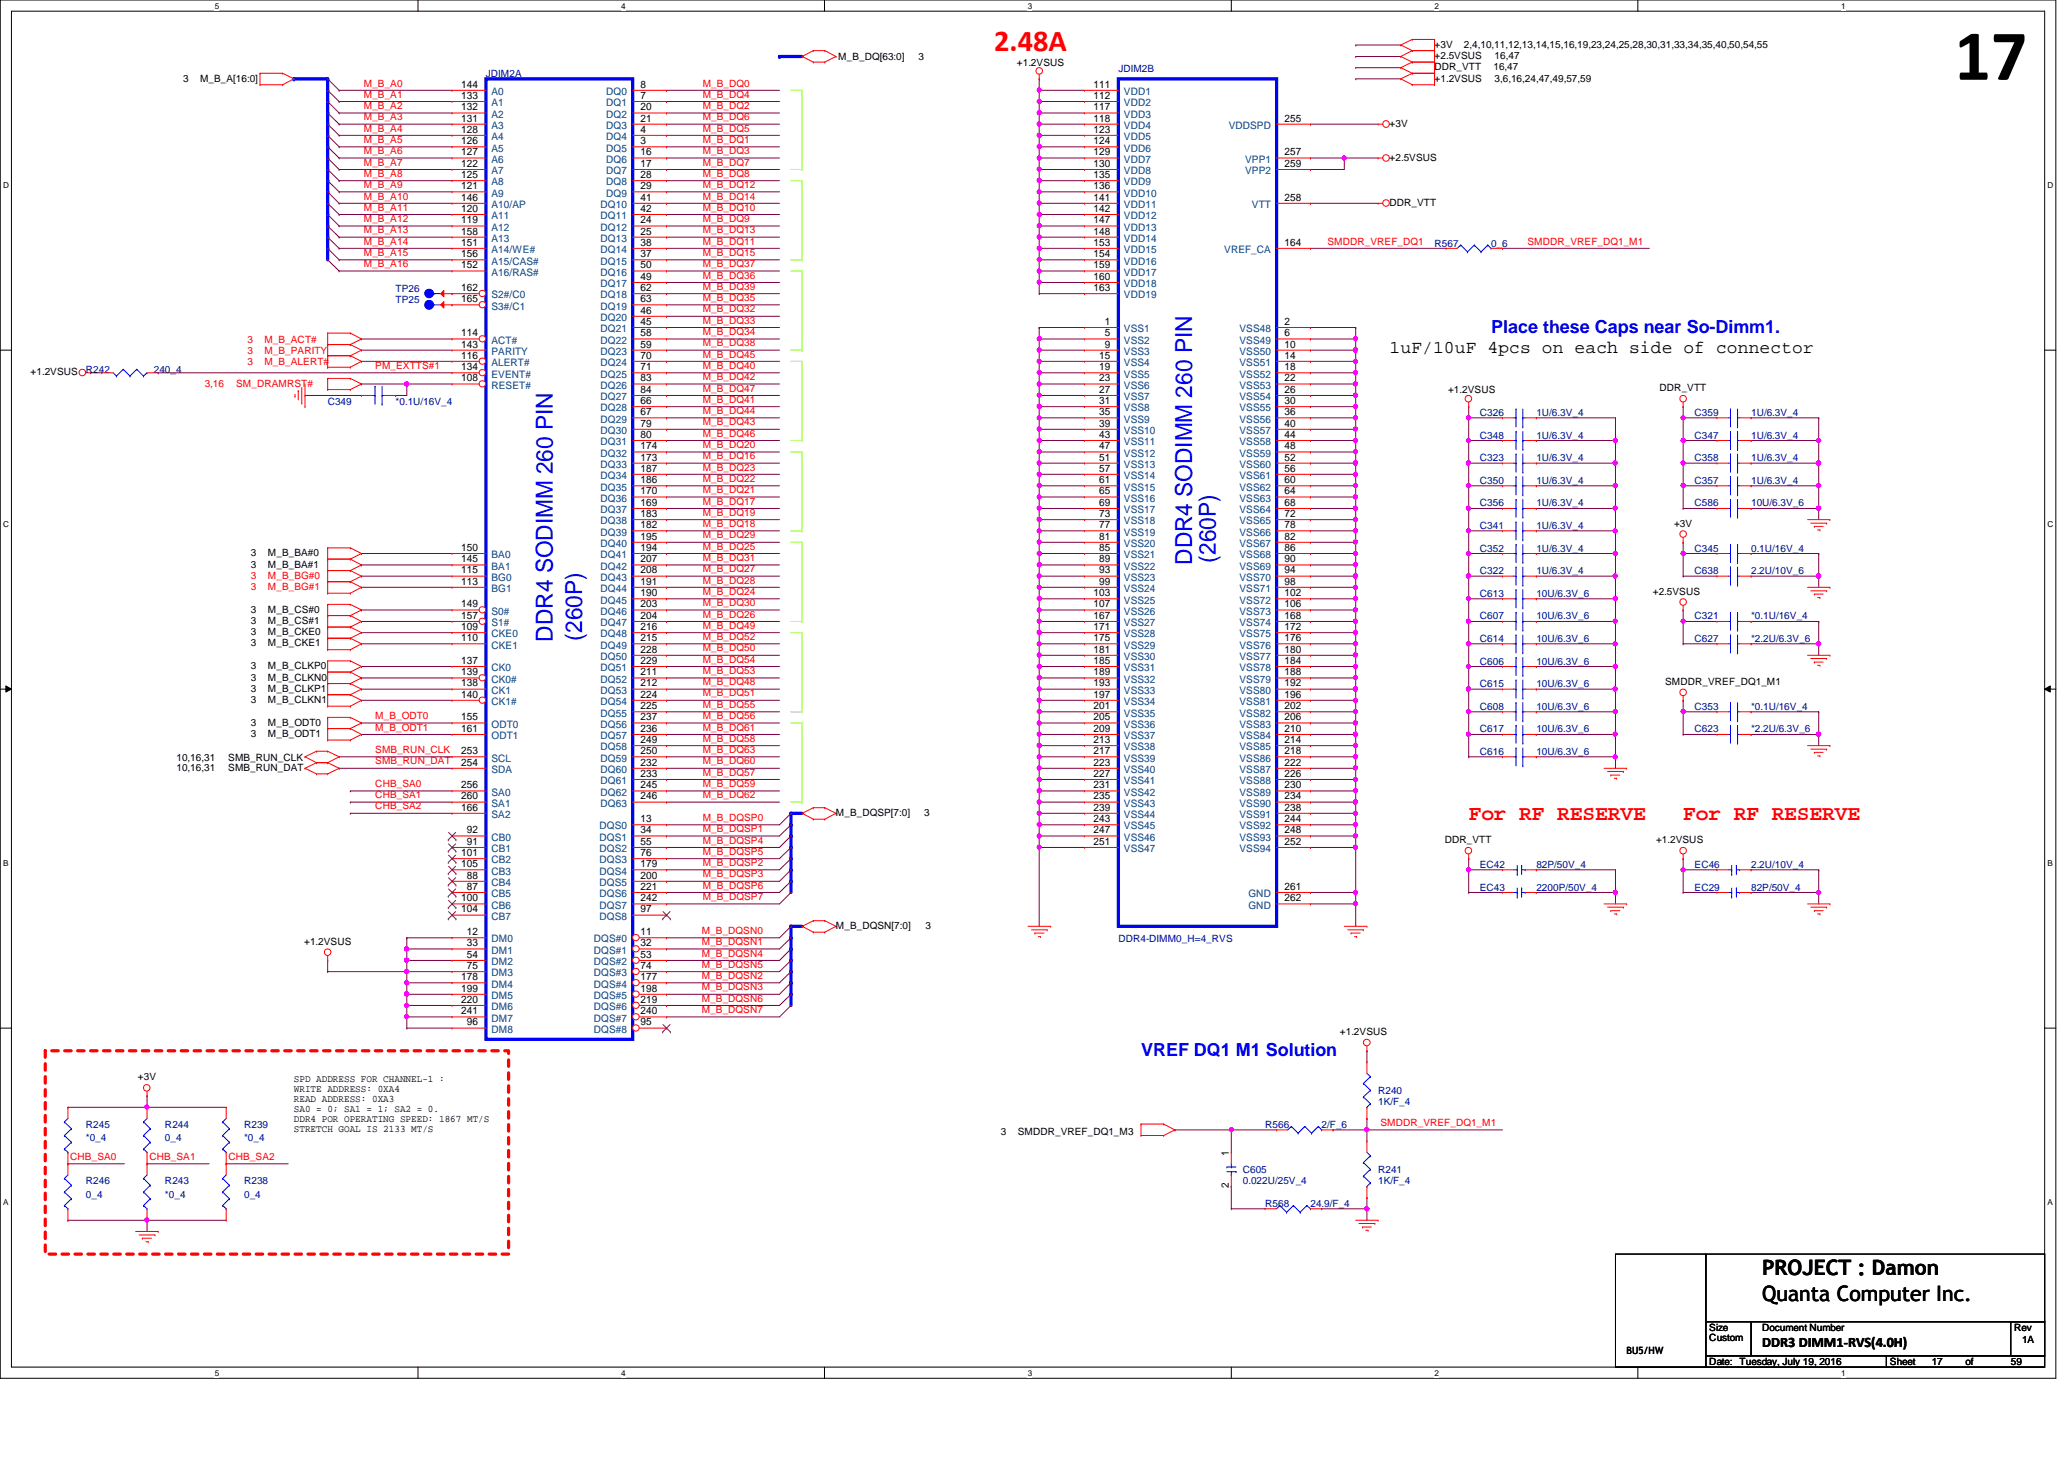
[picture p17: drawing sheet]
<svg xmlns="http://www.w3.org/2000/svg" width="297mm" height="210mm" viewBox="0 0 297 210" stroke-linecap="round" stroke-linejoin="round" font-family="sans-serif">
<defs><g id="words">
<text font-size="10.4" x="281.3" y="11.5">17</text>
<text font-size="4.4" fill="#f00" x="143.1" y="7.4">2.48A</text>
<g font-size="3.4" fill="#00f">
<text x="171.6" y="81.3" transform="rotate(-90 171.6 81.3)">DDR4 SODIMM 260 PIN</text>
<text x="175" y="80.9" transform="rotate(-90 175 80.9)">(260P)</text>
<text x="79.5" y="92.3" transform="rotate(-90 79.5 92.3)">DDR4 SODIMM 260 PIN</text>
<text x="83.8" y="92.2" transform="rotate(-90 83.8 92.2)">(260P)</text>
</g>
<g font-size="3" fill="#f00">
<text x="211.4" y="117.9">For RF RESERVE</text>
<text x="242.2" y="117.9">For RF RESERVE</text>
</g>
<g font-size="3">
<text x="253.6" y="183.4">PROJECT : Damon</text>
<text x="253.6" y="187.2">Quanta Computer Inc.</text>
</g>
<g font-size="2.6" fill="#00f">
<text x="214.6" y="47.9">Place these Caps near So-Dimm1.</text>
<text x="164.2" y="151.9">VREF DQ1 M1 Solution</text>
</g>
<text font-size="2.6" x="200" y="50.8">1uF/10uF 4pcs on each side of connector</text>
<text font-size="2.1" x="253.6" y="193.8">DDR3 DIMM1-RVS(4.0H)</text>
<g font-size="1.5">
<text x="66.4" y="12.6">144</text>
<text x="66.4" y="14.2">133</text>
<text x="66.4" y="15.9">132</text>
<text x="66.4" y="17.5">131</text>
<text x="92.2" y="12.6">8</text>
<text x="92.2" y="14.2">7</text>
<text x="92.2" y="15.9">20</text>
<text x="92.2" y="17.5">21</text>
<text x="157.4" y="12.6">111</text>
<text x="157.4" y="14.2">112</text>
<text x="157.4" y="15.9">117</text>
<text x="157.4" y="17.5">118</text>
<text x="184.9" y="17.5">255</text>
<text x="66.4" y="19.1">128</text>
<text x="66.4" y="20.7">126</text>
<text x="66.4" y="22.4">127</text>
<text x="92.2" y="19.1">4</text>
<text x="92.2" y="20.7">3</text>
<text x="92.2" y="22.4">16</text>
<text x="157.4" y="19.1">123</text>
<text x="157.4" y="20.7">124</text>
<text x="157.4" y="22.4">129</text>
<text x="184.9" y="22.4">257</text>
<text x="66.4" y="24">122</text>
<text x="66.4" y="25.6">125</text>
<text x="66.4" y="27.2">121</text>
<text x="66.4" y="28.9">146</text>
<text x="92.2" y="24">17</text>
<text x="92.2" y="25.6">28</text>
<text x="92.2" y="27.2">29</text>
<text x="92.2" y="28.9">41</text>
<text x="157.4" y="24">130</text>
<text x="157.4" y="25.6">135</text>
<text x="157.4" y="27.2">136</text>
<text x="157.4" y="28.9">141</text>
<text x="184.9" y="24">259</text>
<text x="184.9" y="28.9">258</text>
<text x="66.4" y="30.5">120</text>
<text x="66.4" y="32.1">119</text>
<text x="66.4" y="33.7">158</text>
<text x="66.4" y="35.3">151</text>
<text x="92.2" y="30.5">42</text>
<text x="92.2" y="32.1">24</text>
<text x="92.2" y="33.7">25</text>
<text x="92.2" y="35.3">38</text>
<text x="157.4" y="30.5">142</text>
<text x="157.4" y="32.1">147</text>
<text x="157.4" y="33.7">148</text>
<text x="157.4" y="35.3">153</text>
<text x="184.9" y="35.3">164</text>
<text x="66.4" y="37">156</text>
<text x="66.4" y="41.9">162</text>
<text x="66.4" y="38.6">152</text>
<text x="92.2" y="37">37</text>
<text x="92.2" y="38.6">50</text>
<text x="92.2" y="40.3">49</text>
<text x="92.2" y="41.9">62</text>
<text x="157.4" y="37">154</text>
<text x="157.4" y="38.6">159</text>
<text x="157.4" y="40.3">160</text>
<text x="157.4" y="41.9">163</text>
<text x="66.4" y="43.5">165</text>
<text x="92.2" y="43.5">63</text>
<text x="92.2" y="45.1">46</text>
<text x="92.2" y="46.7">45</text>
<text x="159" y="46.7">1</text>
<text x="184.9" y="46.7">2</text>
<text x="66.4" y="48.4">114</text>
<text x="66.4" y="51.6">116</text>
<text x="66.4" y="53.3">134</text>
<text x="66.4" y="50">143</text>
<text x="92.2" y="48.4">58</text>
<text x="92.2" y="50">59</text>
<text x="92.2" y="51.6">70</text>
<text x="92.2" y="53.3">71</text>
<text x="158.2" y="51.6">15</text>
<text x="158.2" y="53.3">19</text>
<text x="159" y="48.4">5</text>
<text x="159" y="50">9</text>
<text x="184.9" y="48.4">6</text>
<text x="184.9" y="50">10</text>
<text x="184.9" y="51.6">14</text>
<text x="184.9" y="53.3">18</text>
<text x="66.4" y="54.9">108</text>
<text x="92.2" y="54.9">83</text>
<text x="92.2" y="56.5">84</text>
<text x="92.2" y="58.1">66</text>
<text x="92.2" y="59.7">67</text>
<text x="158.2" y="54.9">23</text>
<text x="158.2" y="56.5">27</text>
<text x="158.2" y="58.1">31</text>
<text x="158.2" y="59.7">35</text>
<text x="184.9" y="54.9">22</text>
<text x="184.9" y="56.5">26</text>
<text x="184.9" y="58.1">30</text>
<text x="184.9" y="59.7">36</text>
<text x="92.2" y="61.4">79</text>
<text x="92.2" y="63">80</text>
<text x="92.2" y="64.6">174</text>
<text x="158.2" y="61.4">39</text>
<text x="158.2" y="63">43</text>
<text x="158.2" y="64.6">47</text>
<text x="184.9" y="61.4">40</text>
<text x="184.9" y="63">44</text>
<text x="184.9" y="64.6">48</text>
<text x="92.2" y="66.3">173</text>
<text x="92.2" y="67.9">187</text>
<text x="92.2" y="69.5">186</text>
<text x="92.2" y="71.1">170</text>
<text x="158.2" y="66.3">51</text>
<text x="158.2" y="67.9">57</text>
<text x="158.2" y="69.5">61</text>
<text x="158.2" y="71.1">65</text>
<text x="184.9" y="66.3">52</text>
<text x="184.9" y="67.9">56</text>
<text x="184.9" y="69.5">60</text>
<text x="184.9" y="71.1">64</text>
<text x="92.2" y="72.8">169</text>
<text x="92.2" y="74.4">183</text>
<text x="92.2" y="76">182</text>
<text x="92.2" y="77.6">195</text>
<text x="158.2" y="72.8">69</text>
<text x="158.2" y="74.4">73</text>
<text x="158.2" y="76">77</text>
<text x="158.2" y="77.6">81</text>
<text x="184.9" y="72.8">68</text>
<text x="184.9" y="74.4">72</text>
<text x="184.9" y="76">78</text>
<text x="184.9" y="77.6">82</text>
<text x="66.4" y="79.2">150</text>
<text x="66.4" y="80.9">145</text>
<text x="66.4" y="82.5">115</text>
<text x="92.2" y="79.2">194</text>
<text x="92.2" y="80.9">207</text>
<text x="92.2" y="82.5">208</text>
<text x="158.2" y="79.2">85</text>
<text x="158.2" y="80.9">89</text>
<text x="158.2" y="82.5">93</text>
<text x="184.9" y="79.2">86</text>
<text x="184.9" y="80.9">90</text>
<text x="184.9" y="82.5">94</text>
<text x="66.4" y="87.4">149</text>
<text x="66.4" y="89">157</text>
<text x="66.4" y="84.1">113</text>
<text x="92.2" y="84.1">191</text>
<text x="92.2" y="85.8">190</text>
<text x="92.2" y="87.4">203</text>
<text x="92.2" y="89">204</text>
<text x="157.4" y="85.8">103</text>
<text x="157.4" y="87.4">107</text>
<text x="157.4" y="89">167</text>
<text x="158.2" y="84.1">99</text>
<text x="184.9" y="84.1">98</text>
<text x="184.9" y="85.8">102</text>
<text x="184.9" y="87.4">106</text>
<text x="184.9" y="89">168</text>
<text x="66.4" y="95.5">137</text>
<text x="66.4" y="90.6">109</text>
<text x="66.4" y="92.2">110</text>
<text x="92.2" y="90.6">216</text>
<text x="92.2" y="92.2">215</text>
<text x="92.2" y="93.9">228</text>
<text x="92.2" y="95.5">229</text>
<text x="157.4" y="90.6">171</text>
<text x="157.4" y="92.2">175</text>
<text x="157.4" y="93.9">181</text>
<text x="157.4" y="95.5">185</text>
<text x="184.9" y="90.6">172</text>
<text x="184.9" y="92.2">176</text>
<text x="184.9" y="93.9">180</text>
<text x="184.9" y="95.5">184</text>
<text x="66.4" y="97.2">139</text>
<text x="66.4" y="98.8">138</text>
<text x="66.4" y="100.4">140</text>
<text x="92.2" y="97.2">211</text>
<text x="92.2" y="98.8">212</text>
<text x="92.2" y="100.4">224</text>
<text x="157.4" y="97.2">189</text>
<text x="157.4" y="98.8">193</text>
<text x="157.4" y="100.4">197</text>
<text x="184.9" y="97.2">188</text>
<text x="184.9" y="98.8">192</text>
<text x="184.9" y="100.4">196</text>
<text x="66.4" y="103.6">155</text>
<text x="66.4" y="105.3">161</text>
<text x="92.2" y="102">225</text>
<text x="92.2" y="103.6">237</text>
<text x="92.2" y="105.3">236</text>
<text x="92.2" y="106.9">249</text>
<text x="157.4" y="102">201</text>
<text x="157.4" y="103.6">205</text>
<text x="157.4" y="105.3">209</text>
<text x="157.4" y="106.9">213</text>
<text x="184.9" y="102">202</text>
<text x="184.9" y="103.6">206</text>
<text x="184.9" y="105.3">210</text>
<text x="184.9" y="106.9">214</text>
<text x="66.4" y="113.4">256</text>
<text x="66.4" y="108.5">253</text>
<text x="66.4" y="110.2">254</text>
<text x="92.2" y="108.5">250</text>
<text x="92.2" y="110.2">232</text>
<text x="92.2" y="111.8">233</text>
<text x="92.2" y="113.4">245</text>
<text x="157.4" y="108.5">217</text>
<text x="157.4" y="110.2">223</text>
<text x="157.4" y="111.8">227</text>
<text x="157.4" y="113.4">231</text>
<text x="184.9" y="108.5">218</text>
<text x="184.9" y="110.2">222</text>
<text x="184.9" y="111.8">226</text>
<text x="184.9" y="113.4">230</text>
<text x="66.4" y="115">260</text>
<text x="66.4" y="116.6">166</text>
<text x="67.2" y="119.9">92</text>
<text x="92.2" y="115">246</text>
<text x="92.2" y="118.3">13</text>
<text x="92.2" y="119.9">34</text>
<text x="157.4" y="115">235</text>
<text x="157.4" y="116.6">239</text>
<text x="157.4" y="118.3">243</text>
<text x="157.4" y="119.9">247</text>
<text x="184.9" y="115">234</text>
<text x="184.9" y="116.6">238</text>
<text x="184.9" y="118.3">244</text>
<text x="184.9" y="119.9">248</text>
<text x="66.4" y="123.1">101</text>
<text x="66.4" y="124.8">105</text>
<text x="67.2" y="121.5">91</text>
<text x="92.2" y="121.5">55</text>
<text x="92.2" y="123.1">76</text>
<text x="92.2" y="124.8">179</text>
<text x="157.4" y="121.5">251</text>
<text x="184.9" y="121.5">252</text>
<text x="66.4" y="129.7">100</text>
<text x="66.4" y="131.3">104</text>
<text x="67.2" y="126.4">88</text>
<text x="67.2" y="128">87</text>
<text x="92.2" y="126.4">200</text>
<text x="92.2" y="128">221</text>
<text x="92.2" y="129.7">242</text>
<text x="92.2" y="131.3">97</text>
<text x="184.9" y="128">261</text>
<text x="184.9" y="129.7">262</text>
<text x="67.2" y="134.5">12</text>
<text x="67.2" y="136.1">33</text>
<text x="67.2" y="137.8">54</text>
<text x="92.2" y="134.5">11</text>
<text x="92.2" y="136.1">32</text>
<text x="92.2" y="137.8">53</text>
<text x="66.4" y="141">178</text>
<text x="66.4" y="142.7">199</text>
<text x="67.2" y="139.4">75</text>
<text x="92.2" y="139.4">74</text>
<text x="92.2" y="141">177</text>
<text x="92.2" y="142.7">198</text>
<text x="66.4" y="144.3">220</text>
<text x="66.4" y="145.9">241</text>
<text x="67.2" y="147.5">96</text>
<text x="92.2" y="144.3">219</text>
<text x="92.2" y="145.9">240</text>
<text x="92.2" y="147.5">95</text>
<text x="176.8" y="166.3" transform="rotate(-90 176.8 166.3)">1</text>
<text x="176.8" y="171" transform="rotate(-90 176.8 171)">2</text>
</g>
<g font-size="1.5" fill="#004080">
<text x="70.7" y="13.7">A0</text>
<text x="70.7" y="15.3">A1</text>
<text x="70.7" y="16.9">A2</text>
<text x="87.2" y="13.7">DQ0</text>
<text x="87.2" y="15.3">DQ1</text>
<text x="87.2" y="16.9">DQ2</text>
<text x="161.8" y="13.7">VDD1</text>
<text x="161.8" y="15.3">VDD2</text>
<text x="161.8" y="16.9">VDD3</text>
<text x="70.7" y="18.5">A3</text>
<text x="70.7" y="20.2">A4</text>
<text x="70.7" y="21.8">A5</text>
<text x="70.7" y="23.4">A6</text>
<text x="87.2" y="18.5">DQ3</text>
<text x="87.2" y="20.2">DQ4</text>
<text x="87.2" y="21.8">DQ5</text>
<text x="87.2" y="23.4">DQ6</text>
<text x="161.8" y="18.5">VDD4</text>
<text x="161.8" y="20.2">VDD5</text>
<text x="161.8" y="21.8">VDD6</text>
<text x="161.8" y="23.4">VDD7</text>
<text x="176.8" y="18.5">VDDSPD</text>
<text x="179.2" y="23.4">VPP1</text>
<text x="70.7" y="25.1">A7</text>
<text x="70.7" y="26.7">A8</text>
<text x="70.7" y="28.3">A9</text>
<text x="70.7" y="29.9">A10/AP</text>
<text x="86.4" y="29.9">DQ10</text>
<text x="87.2" y="25.1">DQ7</text>
<text x="87.2" y="26.7">DQ8</text>
<text x="87.2" y="28.3">DQ9</text>
<text x="161.8" y="25.1">VDD8</text>
<text x="161.8" y="26.7">VDD9</text>
<text x="161.8" y="28.3">VDD10</text>
<text x="161.8" y="29.9">VDD11</text>
<text x="179.2" y="25.1">VPP2</text>
<text x="180.2" y="29.9">VTT</text>
<text x="70.7" y="31.5">A11</text>
<text x="70.7" y="33.2">A12</text>
<text x="70.7" y="34.8">A13</text>
<text x="86.4" y="31.5">DQ11</text>
<text x="86.4" y="33.2">DQ12</text>
<text x="86.4" y="34.8">DQ13</text>
<text x="161.8" y="31.5">VDD12</text>
<text x="161.8" y="33.2">VDD13</text>
<text x="161.8" y="34.8">VDD14</text>
<text x="70.7" y="36.4">A14/WE#</text>
<text x="70.7" y="38.1">A15/CAS#</text>
<text x="70.7" y="39.7">A16/RAS#</text>
<text x="86.4" y="36.4">DQ14</text>
<text x="86.4" y="38.1">DQ15</text>
<text x="86.4" y="39.7">DQ16</text>
<text x="86.4" y="41.3">DQ17</text>
<text x="161.8" y="36.4">VDD15</text>
<text x="161.8" y="38.1">VDD16</text>
<text x="161.8" y="39.7">VDD17</text>
<text x="161.8" y="41.3">VDD18</text>
<text x="176.2" y="36.4">VREF_CA</text>
<text x="70.7" y="42.9">S2#/C0</text>
<text x="70.7" y="44.5">S3#/C1</text>
<text x="86.4" y="42.9">DQ18</text>
<text x="86.4" y="44.5">DQ19</text>
<text x="86.4" y="46.2">DQ20</text>
<text x="86.4" y="47.8">DQ21</text>
<text x="161.8" y="47.8">VSS1</text>
<text x="161.8" y="42.9">VDD19</text>
<text x="178.4" y="47.8">VSS48</text>
<text x="70.7" y="49.4">ACT#</text>
<text x="70.7" y="52.7">ALERT#</text>
<text x="70.7" y="51.1">PARITY</text>
<text x="86.4" y="49.4">DQ22</text>
<text x="86.4" y="51.1">DQ23</text>
<text x="86.4" y="52.7">DQ24</text>
<text x="161.8" y="49.4">VSS2</text>
<text x="161.8" y="51.1">VSS3</text>
<text x="161.8" y="52.7">VSS4</text>
<text x="178.4" y="49.4">VSS49</text>
<text x="178.4" y="51.1">VSS50</text>
<text x="178.4" y="52.7">VSS51</text>
<text x="70.7" y="54.3">EVENT#</text>
<text x="70.7" y="55.9">RESET#</text>
<text x="86.4" y="54.3">DQ25</text>
<text x="86.4" y="55.9">DQ26</text>
<text x="86.4" y="57.6">DQ27</text>
<text x="86.4" y="59.2">DQ28</text>
<text x="161.8" y="54.3">VSS5</text>
<text x="161.8" y="55.9">VSS6</text>
<text x="161.8" y="57.6">VSS7</text>
<text x="161.8" y="59.2">VSS8</text>
<text x="178.4" y="54.3">VSS52</text>
<text x="178.4" y="55.9">VSS53</text>
<text x="178.4" y="57.6">VSS54</text>
<text x="178.4" y="59.2">VSS55</text>
<text x="86.4" y="60.8">DQ29</text>
<text x="86.4" y="62.4">DQ30</text>
<text x="86.4" y="64.1">DQ31</text>
<text x="86.4" y="65.7">DQ32</text>
<text x="161.8" y="60.8">VSS9</text>
<text x="161.8" y="62.4">VSS10</text>
<text x="161.8" y="64.1">VSS11</text>
<text x="161.8" y="65.7">VSS12</text>
<text x="178.4" y="60.8">VSS56</text>
<text x="178.4" y="62.4">VSS57</text>
<text x="178.4" y="64.1">VSS58</text>
<text x="178.4" y="65.7">VSS59</text>
<text x="86.4" y="67.3">DQ33</text>
<text x="86.4" y="68.9">DQ34</text>
<text x="86.4" y="70.6">DQ35</text>
<text x="161.8" y="67.3">VSS13</text>
<text x="161.8" y="68.9">VSS14</text>
<text x="161.8" y="70.6">VSS15</text>
<text x="178.4" y="67.3">VSS60</text>
<text x="178.4" y="68.9">VSS61</text>
<text x="178.4" y="70.6">VSS62</text>
<text x="86.4" y="72.2">DQ36</text>
<text x="86.4" y="73.8">DQ37</text>
<text x="86.4" y="75.4">DQ38</text>
<text x="86.4" y="77">DQ39</text>
<text x="161.8" y="72.2">VSS16</text>
<text x="161.8" y="73.8">VSS17</text>
<text x="161.8" y="75.4">VSS18</text>
<text x="161.8" y="77">VSS19</text>
<text x="178.4" y="72.2">VSS63</text>
<text x="178.4" y="73.8">VSS64</text>
<text x="178.4" y="75.4">VSS65</text>
<text x="178.4" y="77">VSS66</text>
<text x="70.7" y="80.3">BA0</text>
<text x="70.7" y="82">BA1</text>
<text x="70.7" y="83.6">BG0</text>
<text x="86.4" y="78.7">DQ40</text>
<text x="86.4" y="80.3">DQ41</text>
<text x="86.4" y="82">DQ42</text>
<text x="86.4" y="83.6">DQ43</text>
<text x="161.8" y="78.7">VSS20</text>
<text x="161.8" y="80.3">VSS21</text>
<text x="161.8" y="82">VSS22</text>
<text x="161.8" y="83.6">VSS23</text>
<text x="178.4" y="78.7">VSS67</text>
<text x="178.4" y="80.3">VSS68</text>
<text x="178.4" y="82">VSS69</text>
<text x="178.4" y="83.6">VSS70</text>
<text x="70.7" y="88.4">S0#</text>
<text x="70.7" y="85.2">BG1</text>
<text x="86.4" y="85.2">DQ44</text>
<text x="86.4" y="86.8">DQ45</text>
<text x="86.4" y="88.4">DQ46</text>
<text x="161.8" y="85.2">VSS24</text>
<text x="161.8" y="86.8">VSS25</text>
<text x="161.8" y="88.4">VSS26</text>
<text x="178.4" y="85.2">VSS71</text>
<text x="178.4" y="86.8">VSS72</text>
<text x="178.4" y="88.4">VSS73</text>
<text x="70.7" y="90.1">S1#</text>
<text x="70.7" y="91.7">CKE0</text>
<text x="70.7" y="93.3">CKE1</text>
<text x="86.4" y="90.1">DQ47</text>
<text x="86.4" y="91.7">DQ48</text>
<text x="86.4" y="93.3">DQ49</text>
<text x="86.4" y="95">DQ50</text>
<text x="161.8" y="90.1">VSS27</text>
<text x="161.8" y="91.7">VSS28</text>
<text x="161.8" y="93.3">VSS29</text>
<text x="161.8" y="95">VSS30</text>
<text x="178.4" y="90.1">VSS74</text>
<text x="178.4" y="91.7">VSS75</text>
<text x="178.4" y="93.3">VSS76</text>
<text x="178.4" y="95">VSS77</text>
<text x="70.7" y="96.6">CK0</text>
<text x="70.7" y="98.2">CK0#</text>
<text x="70.7" y="99.8">CK1</text>
<text x="70.7" y="101.4">CK1#</text>
<text x="86.4" y="96.6">DQ51</text>
<text x="86.4" y="98.2">DQ52</text>
<text x="86.4" y="99.8">DQ53</text>
<text x="86.4" y="101.4">DQ54</text>
<text x="161.8" y="96.6">VSS31</text>
<text x="161.8" y="98.2">VSS32</text>
<text x="161.8" y="99.8">VSS33</text>
<text x="161.8" y="101.4">VSS34</text>
<text x="178.4" y="96.6">VSS78</text>
<text x="178.4" y="98.2">VSS79</text>
<text x="178.4" y="99.8">VSS80</text>
<text x="178.4" y="101.4">VSS81</text>
<text x="70.7" y="104.7">ODT0</text>
<text x="70.7" y="106.3">ODT1</text>
<text x="86.4" y="103.1">DQ55</text>
<text x="86.4" y="104.7">DQ56</text>
<text x="86.4" y="106.3">DQ57</text>
<text x="86.4" y="107.9">DQ58</text>
<text x="161.8" y="103.1">VSS35</text>
<text x="161.8" y="104.7">VSS36</text>
<text x="161.8" y="106.3">VSS37</text>
<text x="161.8" y="107.9">VSS38</text>
<text x="178.4" y="103.1">VSS82</text>
<text x="178.4" y="104.7">VSS83</text>
<text x="178.4" y="106.3">VSS84</text>
<text x="178.4" y="107.9">VSS85</text>
<text x="70.7" y="109.6">SCL</text>
<text x="70.7" y="111.2">SDA</text>
<text x="86.4" y="109.6">DQ59</text>
<text x="86.4" y="111.2">DQ60</text>
<text x="86.4" y="112.8">DQ61</text>
<text x="161.8" y="109.6">VSS39</text>
<text x="161.8" y="111.2">VSS40</text>
<text x="161.8" y="112.8">VSS41</text>
<text x="178.4" y="109.6">VSS86</text>
<text x="178.4" y="111.2">VSS87</text>
<text x="178.4" y="112.8">VSS88</text>
<text x="70.7" y="114.5">SA0</text>
<text x="70.7" y="116.1">SA1</text>
<text x="70.7" y="117.7">SA2</text>
<text x="86.3" y="119.3">DQS0</text>
<text x="86.4" y="114.5">DQ62</text>
<text x="86.4" y="116.1">DQ63</text>
<text x="161.8" y="114.5">VSS42</text>
<text x="161.8" y="116.1">VSS43</text>
<text x="161.8" y="117.7">VSS44</text>
<text x="161.8" y="119.3">VSS45</text>
<text x="178.4" y="114.5">VSS89</text>
<text x="178.4" y="116.1">VSS90</text>
<text x="178.4" y="117.7">VSS91</text>
<text x="178.4" y="119.3">VSS92</text>
<text x="70.7" y="120.9">CB0</text>
<text x="70.7" y="122.6">CB1</text>
<text x="70.7" y="124.2">CB2</text>
<text x="70.7" y="125.8">CB3</text>
<text x="86.3" y="120.9">DQS1</text>
<text x="86.3" y="122.6">DQS2</text>
<text x="86.3" y="124.2">DQS3</text>
<text x="86.3" y="125.8">DQS4</text>
<text x="161.8" y="120.9">VSS46</text>
<text x="161.8" y="122.6">VSS47</text>
<text x="178.4" y="120.9">VSS93</text>
<text x="178.4" y="122.6">VSS94</text>
<text x="70.7" y="127.5">CB4</text>
<text x="70.7" y="129.1">CB5</text>
<text x="70.7" y="130.7">CB6</text>
<text x="86.3" y="127.5">DQS5</text>
<text x="86.3" y="129.1">DQS6</text>
<text x="86.3" y="130.7">DQS7</text>
<text x="179.7" y="129.1">GND</text>
<text x="179.7" y="130.7">GND</text>
<text x="70.7" y="135.6">DM0</text>
<text x="70.7" y="137.2">DM1</text>
<text x="70.7" y="132.3">CB7</text>
<text x="85.5" y="135.6">DQS#0</text>
<text x="85.5" y="137.2">DQS#1</text>
<text x="86.3" y="132.3">DQS8</text>
<text x="70.7" y="138.9">DM2</text>
<text x="70.7" y="140.5">DM3</text>
<text x="70.7" y="142.1">DM4</text>
<text x="70.7" y="143.7">DM5</text>
<text x="85.5" y="138.9">DQS#2</text>
<text x="85.5" y="140.5">DQS#3</text>
<text x="85.5" y="142.1">DQS#4</text>
<text x="85.5" y="143.7">DQS#5</text>
<text x="70.7" y="145.3">DM6</text>
<text x="70.7" y="147">DM7</text>
<text x="70.7" y="148.6">DM8</text>
<text x="85.5" y="145.3">DQS#6</text>
<text x="85.5" y="147">DQS#7</text>
<text x="85.5" y="148.6">DQS#8</text>
</g>
<g font-size="1.4">
<text x="26.4" y="11.7">3</text>
<text x="28.8" y="11.7">M_B_A[16:0]</text>
<text x="120.6" y="8.6">M_B_DQ[63:0]</text>
<text x="132.2" y="8.6">3</text>
<text x="146.3" y="9.5">+1.2VSUS</text>
<text x="206.5" y="6.9">+3V</text>
<text x="206.5" y="11.7">+1.2VSUS</text>
<text x="206.5" y="10.1">DDR_VTT</text>
<text x="206.5" y="8.5">+2.5VSUS</text>
<text x="210.7" y="6.9">2,4,10,11,12,13,14,15,16,19,23,24,25,28,30,31,33,34,35,40,50,54,55</text>
<text x="214.9" y="10.1">16,47</text>
<text x="215.1" y="11.7">3,6,16,24,47,49,57,59</text>
<text x="215.1" y="8.5">16,47</text>
<text x="200" y="18.2">+3V</text>
<text x="200" y="23.1">+2.5VSUS</text>
<text x="200" y="29.6">DDR_VTT</text>
<text x="4.4" y="54">+1.2VSUS</text>
<text x="208.4" y="56.6">+1.2VSUS</text>
<text x="238.8" y="56.3">DDR_VTT</text>
<text x="240.9" y="75.8">+3V</text>
<text x="36.1" y="80">3</text>
<text x="36.1" y="81.7">3</text>
<text x="38.6" y="80">M_B_BA#0</text>
<text x="38.6" y="81.7">M_B_BA#1</text>
<text x="36.1" y="88.1">3</text>
<text x="36.1" y="89.8">3</text>
<text x="38.6" y="88.1">M_B_CS#0</text>
<text x="38.6" y="89.8">M_B_CS#1</text>
<text x="237.9" y="85.6">+2.5VSUS</text>
<text x="36.1" y="91.4">3</text>
<text x="36.1" y="93">3</text>
<text x="38.6" y="91.4">M_B_CKE0</text>
<text x="38.6" y="93">M_B_CKE1</text>
<text x="36.1" y="96.3">3</text>
<text x="36.1" y="97.9">3</text>
<text x="36.1" y="99.5">3</text>
<text x="36.1" y="101.1">3</text>
<text x="38.6" y="96.3">M_B_CLKP0</text>
<text x="38.6" y="97.9">M_B_CLKN0</text>
<text x="38.6" y="99.5">M_B_CLKP1</text>
<text x="38.6" y="101.1">M_B_CLKN1</text>
<text x="239.6" y="98.6">SMDDR_VREF_DQ1_M1</text>
<text x="36.1" y="104.4">3</text>
<text x="36.1" y="106">3</text>
<text x="38.6" y="104.4">M_B_ODT0</text>
<text x="38.6" y="106">M_B_ODT1</text>
<text x="25.4" y="109.4">10,16,31</text>
<text x="25.4" y="110.9">10,16,31</text>
<text x="32.8" y="109.4">SMB_RUN_CLK</text>
<text x="32.8" y="110.9">SMB_RUN_DAT</text>
<text x="120.3" y="117.4">M_B_DQSP[7:0]</text>
<text x="133" y="117.4">3</text>
<text x="207.9" y="121.3">DDR_VTT</text>
<text x="238.3" y="121.3">+1.2VSUS</text>
<text x="43.8" y="135.9">+1.2VSUS</text>
<text x="120.3" y="133.6">M_B_DQSN[7:0]</text>
<text x="133.2" y="133.6">3</text>
<text x="192.8" y="148.9">+1.2VSUS</text>
<text x="19.9" y="155.4">+3V</text>
<text x="42.3" y="155.6">SPD ADDRESS FOR CHANNEL-1 :</text>
<text x="42.3" y="157.1">WRITE ADDRESS: 0XA4</text>
<text x="42.3" y="158.5">READ ADDRESS: 0XA3</text>
<text x="42.3" y="159.9">SA0 = 0; SA1 = 1; SA2 = 0.</text>
<text x="42.3" y="161.4">DDR4 POR OPERATING SPEED: 1867 MT/S</text>
<text x="42.3" y="162.8">STRETCH GOAL IS 2133 MT/S</text>
<text x="144.1" y="163.2">3</text>
<text x="146.5" y="163.2">SMDDR_VREF_DQ1_M3</text>
<text x="246" y="191.5">Size</text>
<text x="253.6" y="191.5">Document Number</text>
<text x="289.9" y="191.5">Rev</text>
<text x="234.1" y="194.8">BU5/HW</text>
<text x="246" y="196.4">Date: Tuesday, July 19, 2016</text>
<text x="246" y="193">Custom</text>
<text x="272" y="196.4">Sheet</text>
<text x="278" y="196.4">17</text>
<text x="282.9" y="196.4">of</text>
<text x="289.4" y="196.4">59</text>
<text x="291" y="193.2">1A</text>
</g>
<g font-size="1.4" fill="#000080">
<text x="69.9" y="11.1">JDIM2A</text>
<text x="160.9" y="10.3">JDIM2B</text>
<text x="206.5" y="35.5">R567</text>
<text x="214.6" y="35.5">0_6</text>
<text x="56.9" y="42">TP26</text>
<text x="56.9" y="43.6">TP25</text>
<text x="12.4" y="53.7">R242</text>
<text x="22.1" y="53.7">240_4</text>
<text x="47.2" y="58.3">C349</text>
<text x="56.9" y="58.3">*0.1U/16V_4</text>
<text x="213" y="59.9">C326</text>
<text x="221.1" y="59.9">1U/6.3V_4</text>
<text x="243.9" y="59.9">C359</text>
<text x="252" y="59.9">1U/6.3V_4</text>
<text x="213" y="63.1">C348</text>
<text x="221.1" y="63.1">1U/6.3V_4</text>
<text x="243.9" y="63.1">C347</text>
<text x="252" y="63.1">1U/6.3V_4</text>
<text x="213" y="69.6">C350</text>
<text x="213" y="66.4">C323</text>
<text x="221.1" y="69.6">1U/6.3V_4</text>
<text x="221.1" y="66.4">1U/6.3V_4</text>
<text x="243.9" y="66.4">C358</text>
<text x="243.9" y="69.6">C357</text>
<text x="252" y="66.4">1U/6.3V_4</text>
<text x="252" y="69.6">1U/6.3V_4</text>
<text x="213" y="72.9">C356</text>
<text x="213" y="76.1">C341</text>
<text x="221.1" y="72.9">1U/6.3V_4</text>
<text x="221.1" y="76.1">1U/6.3V_4</text>
<text x="243.9" y="72.9">C586</text>
<text x="252" y="72.9">10U/6.3V_6</text>
<text x="213" y="82.6">C322</text>
<text x="213" y="79.4">C352</text>
<text x="221.1" y="82.6">1U/6.3V_4</text>
<text x="221.1" y="79.4">1U/6.3V_4</text>
<text x="243.9" y="82.6">C638</text>
<text x="243.9" y="79.4">C345</text>
<text x="252" y="82.6">2.2U/10V_6</text>
<text x="252" y="79.4">0.1U/16V_4</text>
<text x="213" y="89.1">C607</text>
<text x="213" y="85.9">C613</text>
<text x="221.1" y="89.1">10U/6.3V_6</text>
<text x="221.1" y="85.9">10U/6.3V_6</text>
<text x="243.9" y="89.1">C321</text>
<text x="252" y="89.1">*0.1U/16V_4</text>
<text x="213" y="92.4">C614</text>
<text x="213" y="95.6">C606</text>
<text x="221.1" y="92.4">10U/6.3V_6</text>
<text x="221.1" y="95.6">10U/6.3V_6</text>
<text x="243.9" y="92.4">C627</text>
<text x="252" y="92.4">*2.2U/6.3V_6</text>
<text x="213" y="98.9">C615</text>
<text x="221.1" y="98.9">10U/6.3V_6</text>
<text x="213" y="105.4">C617</text>
<text x="213" y="102.1">C608</text>
<text x="221.1" y="105.4">10U/6.3V_6</text>
<text x="221.1" y="102.1">10U/6.3V_6</text>
<text x="243.9" y="105.4">C623</text>
<text x="243.9" y="102.1">C353</text>
<text x="252" y="105.4">*2.2U/6.3V_6</text>
<text x="252" y="102.1">*0.1U/16V_4</text>
<text x="213" y="108.6">C616</text>
<text x="221.1" y="108.6">10U/6.3V_6</text>
<text x="213" y="124.9">EC42</text>
<text x="221.1" y="124.9">82P/50V_4</text>
<text x="243.9" y="124.9">EC46</text>
<text x="252" y="124.9">2.2U/10V_4</text>
<text x="213" y="128.1">EC43</text>
<text x="221.1" y="128.1">2200P/50V_4</text>
<text x="243.9" y="128.1">EC29</text>
<text x="252" y="128.1">82P/50V_4</text>
<text x="160.9" y="135.6">DDR4-DIMM0_H=4_RVS</text>
<text x="198.3" y="157.4">R240</text>
<text x="198.3" y="159">1K/F_4</text>
<text x="12.4" y="162.3">R245</text>
<text x="12.4" y="164.2">*0_4</text>
<text x="23.7" y="162.3">R244</text>
<text x="23.7" y="164.2">0_4</text>
<text x="35.1" y="162.3">R239</text>
<text x="35.1" y="164.2">*0_4</text>
<text x="182.1" y="162.3">R566</text>
<text x="190.2" y="162.3">2/F_6</text>
<text x="12.4" y="170.4">R246</text>
<text x="12.4" y="172.3">0_4</text>
<text x="23.7" y="170.4">R243</text>
<text x="23.7" y="172.3">*0_4</text>
<text x="35.1" y="170.4">R238</text>
<text x="35.1" y="172.3">0_4</text>
<text x="178.9" y="168.8">C605</text>
<text x="178.9" y="170.4">0.022U/25V_4</text>
<text x="182.1" y="173.7">R568</text>
<text x="188.6" y="173.7">24.9/F_4</text>
<text x="198.3" y="168.8">R241</text>
<text x="198.3" y="170.4">1K/F_4</text>
</g>
<g font-size="1.4" fill="#f00">
<text x="52.4" y="12.4">M_B_A0</text>
<text x="52.4" y="15.7">M_B_A2</text>
<text x="52.4" y="17.3">M_B_A3</text>
<text x="52.4" y="14.1">M_B_A1</text>
<text x="101.1" y="14.1">M_B_DQ4</text>
<text x="101.1" y="17.3">M_B_DQ6</text>
<text x="101.1" y="15.7">M_B_DQ2</text>
<text x="101.1" y="12.4">M_B_DQ0</text>
<text x="52.4" y="23.8">M_B_A7</text>
<text x="52.4" y="22.2">M_B_A6</text>
<text x="52.4" y="18.9">M_B_A4</text>
<text x="52.4" y="20.6">M_B_A5</text>
<text x="101.1" y="18.9">M_B_DQ5</text>
<text x="101.1" y="23.8">M_B_DQ7</text>
<text x="101.1" y="22.2">M_B_DQ3</text>
<text x="101.1" y="20.6">M_B_DQ1</text>
<text x="52.4" y="28.7">M_B_A10</text>
<text x="52.4" y="27.1">M_B_A9</text>
<text x="52.4" y="25.4">M_B_A8</text>
<text x="101.1" y="27.1">M_B_DQ12</text>
<text x="101.1" y="25.4">M_B_DQ8</text>
<text x="101.1" y="28.7">M_B_DQ14</text>
<text x="52.4" y="33.6">M_B_A13</text>
<text x="52.4" y="32">M_B_A12</text>
<text x="52.4" y="30.3">M_B_A11</text>
<text x="52.4" y="35.2">M_B_A14</text>
<text x="101.1" y="32">M_B_DQ9</text>
<text x="101.1" y="33.6">M_B_DQ13</text>
<text x="101.1" y="35.2">M_B_DQ11</text>
<text x="101.1" y="30.3">M_B_DQ10</text>
<text x="191" y="35.2">SMDDR_VREF_DQ1</text>
<text x="219.8" y="35.2">SMDDR_VREF_DQ1_M1</text>
<text x="52.4" y="38.4">M_B_A16</text>
<text x="52.4" y="36.8">M_B_A15</text>
<text x="101.1" y="40.1">M_B_DQ36</text>
<text x="101.1" y="38.4">M_B_DQ37</text>
<text x="101.1" y="36.8">M_B_DQ15</text>
<text x="101.1" y="41.7">M_B_DQ39</text>
<text x="101.1" y="43.3">M_B_DQ35</text>
<text x="101.1" y="45">M_B_DQ32</text>
<text x="101.1" y="46.6">M_B_DQ33</text>
<text x="35.6" y="49.3">3</text>
<text x="35.6" y="50.9">3</text>
<text x="35.6" y="52.5">3</text>
<text x="38.1" y="49.3">M_B_ACT#</text>
<text x="38.1" y="50.9">M_B_PARITY</text>
<text x="38.1" y="52.5">M_B_ALERT#</text>
<text x="54" y="53.1">PM_EXTTS#1</text>
<text x="101.1" y="48.2">M_B_DQ34</text>
<text x="101.1" y="49.8">M_B_DQ38</text>
<text x="101.1" y="51.4">M_B_DQ45</text>
<text x="101.1" y="53.1">M_B_DQ40</text>
<text x="29.5" y="55.6">3,16</text>
<text x="34" y="55.6">SM_DRAMRST#</text>
<text x="101.1" y="58">M_B_DQ41</text>
<text x="101.1" y="59.6">M_B_DQ44</text>
<text x="101.1" y="54.7">M_B_DQ42</text>
<text x="101.1" y="56.3">M_B_DQ47</text>
<text x="101.1" y="62.8">M_B_DQ46</text>
<text x="101.1" y="64.5">M_B_DQ20</text>
<text x="101.1" y="61.2">M_B_DQ43</text>
<text x="101.1" y="71">M_B_DQ21</text>
<text x="101.1" y="66.1">M_B_DQ16</text>
<text x="101.1" y="69.3">M_B_DQ22</text>
<text x="101.1" y="67.7">M_B_DQ23</text>
<text x="101.1" y="72.6">M_B_DQ17</text>
<text x="101.1" y="75.8">M_B_DQ18</text>
<text x="101.1" y="74.2">M_B_DQ19</text>
<text x="101.1" y="77.5">M_B_DQ29</text>
<text x="36.1" y="83.3">3</text>
<text x="38.6" y="83.3">M_B_BG#0</text>
<text x="101.1" y="82.3">M_B_DQ27</text>
<text x="101.1" y="83.9">M_B_DQ28</text>
<text x="101.1" y="79.1">M_B_DQ25</text>
<text x="101.1" y="80.7">M_B_DQ31</text>
<text x="36.1" y="84.9">3</text>
<text x="38.6" y="84.9">M_B_BG#1</text>
<text x="101.1" y="85.6">M_B_DQ24</text>
<text x="101.1" y="87.2">M_B_DQ30</text>
<text x="101.1" y="88.9">M_B_DQ26</text>
<text x="101.1" y="90.5">M_B_DQ49</text>
<text x="101.1" y="92.1">M_B_DQ52</text>
<text x="101.1" y="95.3">M_B_DQ54</text>
<text x="101.1" y="93.7">M_B_DQ50</text>
<text x="101.1" y="97">M_B_DQ53</text>
<text x="101.1" y="98.6">M_B_DQ48</text>
<text x="101.1" y="100.2">M_B_DQ51</text>
<text x="101.1" y="101.9">M_B_DQ55</text>
<text x="54" y="103.5">M_B_ODT0</text>
<text x="54" y="105.1">M_B_ODT1</text>
<text x="101.1" y="105.1">M_B_DQ61</text>
<text x="101.1" y="103.5">M_B_DQ56</text>
<text x="101.1" y="106.7">M_B_DQ58</text>
<text x="54" y="113.2">CHB_SA0</text>
<text x="54" y="108.3">SMB_RUN_CLK</text>
<text x="54" y="110">SMB_RUN_DAT</text>
<text x="101.1" y="111.6">M_B_DQ57</text>
<text x="101.1" y="110">M_B_DQ60</text>
<text x="101.1" y="113.2">M_B_DQ59</text>
<text x="101.1" y="108.3">M_B_DQ63</text>
<text x="54" y="114.9">CHB_SA1</text>
<text x="54" y="116.5">CHB_SA2</text>
<text x="101.1" y="118.1">M_B_DQSP0</text>
<text x="101.1" y="119.7">M_B_DQSP1</text>
<text x="101.1" y="114.9">M_B_DQ62</text>
<text x="101.1" y="121.4">M_B_DQSP4</text>
<text x="101.1" y="123">M_B_DQSP5</text>
<text x="101.1" y="124.6">M_B_DQSP2</text>
<text x="101.1" y="127.8">M_B_DQSP6</text>
<text x="101.1" y="129.5">M_B_DQSP7</text>
<text x="101.1" y="126.2">M_B_DQSP3</text>
<text x="101" y="134.4">M_B_DQSN0</text>
<text x="101" y="136">M_B_DQSN1</text>
<text x="101" y="137.6">M_B_DQSN4</text>
<text x="101" y="139.2">M_B_DQSN5</text>
<text x="101" y="140.8">M_B_DQSN2</text>
<text x="101" y="142.5">M_B_DQSN3</text>
<text x="101" y="144.1">M_B_DQSN6</text>
<text x="101" y="145.8">M_B_DQSN7</text>
<text x="10.1" y="166.9">CHB_SA0</text>
<text x="21.5" y="166.9">CHB_SA1</text>
<text x="32.9" y="166.9">CHB_SA2</text>
<text x="198.7" y="162">SMDDR_VREF_DQ1_M1</text>
</g>
<g font-size="1.2">
<text x="30.9" y="1.2">5</text>
<text x="89.4" y="1.2">4</text>
<text x="147.9" y="1.2">3</text>
<text x="206.5" y="1.2">2</text>
<text x="265" y="1.2">1</text>
<text x=".5" y="27.1">D</text>
<text x="294.7" y="27.1">D</text>
<text x=".5" y="75.8">C</text>
<text x="294.7" y="75.8">C</text>
<text x=".5" y="124.6">B</text>
<text x="294.7" y="124.6">B</text>
<text x=".5" y="173.4">A</text>
<text x="294.7" y="173.4">A</text>
<text x="30.9" y="197.9">5</text>
<text x="89.4" y="197.9">4</text>
<text x="147.9" y="197.9">3</text>
<text x="206.5" y="197.9">2</text>
<text x="265" y="197.9">1</text>
</g>
</g></defs>
<path d="M0 0h295.9v198.3h-295.9zM1.6 1.6h292.7v195.1h-292.7z" fill="none" stroke="#000" stroke-width=".14"/>
<g fill="#fff">
<path d="M30.9 .2h.6v1.3h-.6z"/>
<path d="M30.9 196.8h.6v1.4h-.6z"/>
</g>
<path d="M60.2 0v1.6M60.2 196.7v1.6" fill="none" stroke="#000" stroke-width=".14"/>
<g fill="#fff">
<path d="M89.4 .2h.6v1.3h-.6z"/>
<path d="M89.4 196.8h.6v1.4h-.6z"/>
</g>
<path d="M118.7 0v1.6M118.7 196.7v1.6" fill="none" stroke="#000" stroke-width=".14"/>
<g fill="#fff">
<path d="M147.9 .2h.6v1.3h-.6z"/>
<path d="M147.9 196.8h.6v1.4h-.6z"/>
</g>
<path d="M177.2 0v1.6M177.2 196.7v1.6" fill="none" stroke="#000" stroke-width=".14"/>
<g fill="#fff">
<path d="M206.5 .2h.5v1.3h-.5z"/>
<path d="M206.5 196.8h.5v1.4h-.5z"/>
</g>
<path d="M235.7 0v1.6M235.7 196.7v1.6" fill="none" stroke="#000" stroke-width=".14"/>
<g fill="#fff">
<path d="M265 .2h.6v1.3h-.6z"/>
<path d="M265 196.8h.6v1.4h-.6z"/>
<path d="M.5 26h.8v1.3h-.8z"/>
<path d="M294.7 26h.8v1.3h-.8z"/>
<path d="M.5 74.8h.8v1.3h-.8z"/>
<path d="M294.7 74.8h.8v1.3h-.8z"/>
</g>
<path d="M0 50.4h1.6M294.3 50.4h1.6" fill="none" stroke="#000" stroke-width=".14"/>
<g fill="#fff">
<path d="M.5 123.5h.7v1.3h-.7z"/>
<path d="M294.7 123.5h.7v1.3h-.7z"/>
</g>
<path d="M0 99.1h1.6M.8 98.7l.8 .4-.8 .5zM294.3 99.1l.8-.4v.9zM294.3 99.1h1.6" fill="none" stroke="#000" stroke-width=".14"/>
<path d="M.8 98.7l.8 .4-.8 .5zM294.3 99.1l.8-.4v.9z" fill="#000"/>
<g fill="#fff">
<path d="M.5 172.3h.7v1.3h-.7z"/>
<path d="M294.7 172.3h.7v1.3h-.7z"/>
</g>
<path d="M0 147.9h1.6M294.3 147.9h1.6" fill="none" stroke="#000" stroke-width=".14"/>
<path d="M6.5 151.2h66.7v29.2h-66.7z" fill="none" stroke="#f00" stroke-width=".47" stroke-dasharray=".9 .9"/>
<g fill="none" stroke="#80ff00" stroke-width=".14">
<path d="M113.8 13h1.6M115.4 13h.1M115.4 13v11.4M113.8 24.4h1.6M113.8 26h1.6M113.8 37.4h1.6M113.8 39h1.6M115.4 24.4h.1M115.4 26h.1M115.4 37.4h.1M115.4 39h.1M115.4 26v11.4"/>
<path d="M115.4 39v11.4M113.8 50.4h1.6M113.8 52h1.6M115.4 50.4h.1M115.4 52h.1M115.4 52v11.4M113.8 63.4h1.6M113.8 65h1.6M113.8 76.4h1.6M113.8 78h1.6M115.4 63.4h.1M115.4 65h.1"/>
<path d="M115.4 76.4h.1M115.4 78h.1M115.4 65v11.4M115.4 78v11.4M113.8 89.4h1.6M113.8 91h1.6M115.4 89.4h.1M115.4 91h.1M115.4 91v11.4M113.8 102.4h1.6M113.8 104h1.6M113.8 115.4h1.6"/>
<path d="M115.4 102.4h.1M115.4 104h.1M115.4 115.4h.1M115.4 104v11.4"/>
</g>
<path d="M188.6 24.4h.1M188.6 24.4h4.9M193.5 22.7h.1M193.5 22.7h4.8" fill="none" stroke="#800040" stroke-width=".14"/>
<circle cx="193.5" cy="22.7" r=".3" fill="#f0f"/>
<circle cx="193.5" cy="22.7" r=".3" fill="none" stroke="#f0f" stroke-width=".14"/>
<g fill="none" stroke="#800040" stroke-width=".14">
<path d="M188.6 22.7h.1M188.6 22.7h4.9M193.5 22.7h.1M193.5 22.7v1.7M43.9 56.9h.1M43.9 56.9h8.1M56.9 56.9h.1M58.5 55.2h.1M58.5 55.2v1.7h-1.6M58.5 55.2h6.6M195.1 79.6h.1M195.1 79.6v1.7"/>
<path d="M195.1 91h.1M195.1 91v1.6"/>
</g>
<circle cx="195.1" cy="79.6" r=".3" fill="#f0f"/>
<circle cx="195.1" cy="79.6" r=".3" fill="none" stroke="#f0f" stroke-width=".14"/>
<path d="M188.6 79.6h.1M188.6 79.6h6.5M188.6 91h.1M188.6 91h6.5" fill="none" stroke="#800040" stroke-width=".14"/>
<circle cx="195.1" cy="91" r=".31" fill="#f0f"/>
<circle cx="195.1" cy="91" r=".31" fill="none" stroke="#f0f" stroke-width=".14"/>
<path d="M188.6 99.1h.1M188.6 84.5h.1M188.6 99.1h6.5M188.6 84.5h6.5" fill="none" stroke="#800040" stroke-width=".14"/>
<path d="M112.2 8.1h3.2" fill="none" stroke="#00f" stroke-width=".47"/>
<circle cx="112.2" cy="8.1" r=".23" fill="#00f"/>
<g fill="none" stroke="#800040" stroke-width=".14">
<path d="M50.4 113.8h.1M50.4 115.4h.1M50.4 113.8h14.7M50.4 115.4h14.7M188.6 112.1h.1M188.6 117h.1M188.6 108.9h.1M188.6 113.8h.1M188.6 115.4h.1M188.6 107.3h.1M188.6 113.8h6.5M188.6 115.4h6.5"/>
<path d="M188.6 112.1h6.5M188.6 117h6.5M188.6 108.9h6.5M188.6 107.3h6.5"/>
</g>
<circle cx="195.1" cy="107.2" r=".31" fill="#f0f"/>
<circle cx="195.1" cy="107.2" r=".31" fill="none" stroke="#f0f" stroke-width=".14"/>
<path d="M188.6 110.5h.1M188.6 118.7h.1M188.6 118.7h6.5M195.1 107.3h.1M195.1 108.9h.1M195.1 107.3v3.2h-6.5" fill="none" stroke="#800040" stroke-width=".14"/>
<circle cx="195.1" cy="110.5" r=".3" fill="#f0f"/>
<circle cx="195.1" cy="110.5" r=".3" fill="none" stroke="#f0f" stroke-width=".14"/>
<circle cx="195.1" cy="108.9" r=".3" fill="#f0f"/>
<circle cx="195.1" cy="108.9" r=".3" fill="none" stroke="#f0f" stroke-width=".14"/>
<path d="M195.1 110.5h.1M195.1 112.1h.1M195.1 110.5v3.3" fill="none" stroke="#800040" stroke-width=".14"/>
<circle cx="195.1" cy="113.7" r=".3" fill="#f0f"/>
<circle cx="195.1" cy="113.7" r=".3" fill="none" stroke="#f0f" stroke-width=".14"/>
<circle cx="195.1" cy="112.1" r=".3" fill="#f0f"/>
<circle cx="195.1" cy="112.1" r=".3" fill="none" stroke="#f0f" stroke-width=".14"/>
<path d="M195.1 113.8h.1M195.1 113.8v1.6" fill="none" stroke="#800040" stroke-width=".14"/>
<circle cx="195.1" cy="115.4" r=".31" fill="#f0f"/>
<circle cx="195.1" cy="115.4" r=".31" fill="none" stroke="#f0f" stroke-width=".14"/>
<path d="M195.1 115.4h.1M195.1 117h.1M195.1 115.4v3.3" fill="none" stroke="#800040" stroke-width=".14"/>
<circle cx="195.1" cy="117" r=".3" fill="#f0f"/>
<circle cx="195.1" cy="117" r=".3" fill="none" stroke="#f0f" stroke-width=".14"/>
<path d="M195.1 118.7h.1M195.1 118.7v1.6" fill="none" stroke="#800040" stroke-width=".14"/>
<circle cx="195.1" cy="120.3" r=".3" fill="#f0f"/>
<circle cx="195.1" cy="120.3" r=".3" fill="none" stroke="#f0f" stroke-width=".14"/>
<circle cx="195.1" cy="118.6" r=".3" fill="#f0f"/>
<circle cx="195.1" cy="118.6" r=".3" fill="none" stroke="#f0f" stroke-width=".14"/>
<path d="M188.6 104h.1M188.6 104h6.5M195.1 105.7h.1M195.1 105.7v1.6" fill="none" stroke="#800040" stroke-width=".14"/>
<circle cx="195.1" cy="105.6" r=".3" fill="#f0f"/>
<circle cx="195.1" cy="105.6" r=".3" fill="none" stroke="#f0f" stroke-width=".14"/>
<g fill="none" stroke="#800040" stroke-width=".14">
<path d="M188.6 82.9h.1M188.6 82.9h6.5M58.5 134.9h.1M58.5 138.2h.1M58.5 136.5h.1M58.5 134.9h6.6M58.5 138.2h6.6M58.5 136.5v1.7M188.6 120.3h.1M188.6 120.3h6.5M195.1 120.3h.1M195.1 120.3v1.6"/>
<path d="M58.5 147.9h.1M58.5 141.4h.1M58.5 147.9h6.6M58.5 141.4h6.6"/>
</g>
<circle cx="58.5" cy="138.1" r=".31" fill="#f0f"/>
<circle cx="58.5" cy="138.1" r=".31" fill="none" stroke="#f0f" stroke-width=".14"/>
<circle cx="58.5" cy="136.5" r=".31" fill="#f0f"/>
<circle cx="58.5" cy="136.5" r=".31" fill="none" stroke="#f0f" stroke-width=".14"/>
<path d="M58.5 138.2h.1M58.5 139.8h.1M58.5 138.2v3.2M58.5 146.3h.1M58.5 144.7h.1M58.5 144.7v3.2" fill="none" stroke="#800040" stroke-width=".14"/>
<circle cx="58.5" cy="141.4" r=".31" fill="#f0f"/>
<circle cx="58.5" cy="141.4" r=".31" fill="none" stroke="#f0f" stroke-width=".14"/>
<path d="M58.5 139.8h.1M58.5 139.8h6.6M58.5 146.3h.1M58.5 146.3h6.6" fill="none" stroke="#800040" stroke-width=".14"/>
<circle cx="58.5" cy="146.3" r=".31" fill="#f0f"/>
<circle cx="58.5" cy="146.3" r=".31" fill="none" stroke="#f0f" stroke-width=".14"/>
<path d="M58.5 143h.1M58.5 143v1.7M58.5 143h6.6" fill="none" stroke="#800040" stroke-width=".14"/>
<circle cx="58.5" cy="143" r=".31" fill="#f0f"/>
<circle cx="58.5" cy="143" r=".31" fill="none" stroke="#f0f" stroke-width=".14"/>
<path d="M58.5 141.4h.1M58.5 144.7h.1M58.5 141.4v1.6M58.5 144.7h6.6" fill="none" stroke="#800040" stroke-width=".14"/>
<circle cx="58.5" cy="144.6" r=".31" fill="#f0f"/>
<circle cx="58.5" cy="144.6" r=".31" fill="none" stroke="#f0f" stroke-width=".14"/>
<path d="M47.2 138.2h.1M47.2 138.2v1.6M58.5 134.9h.1M58.5 136.5h.1M58.5 134.9v1.6M58.5 136.5h6.6M188.6 121.9h.1M188.6 121.9h6.5M195.1 121.9h.1M195.1 121.9v6.5" fill="none" stroke="#800040" stroke-width=".14"/>
<circle cx="195.1" cy="128.4" r=".3" fill="#f0f"/>
<circle cx="195.1" cy="128.4" r=".3" fill="none" stroke="#f0f" stroke-width=".14"/>
<circle cx="195.1" cy="121.9" r=".3" fill="#f0f"/>
<circle cx="195.1" cy="121.9" r=".3" fill="none" stroke="#f0f" stroke-width=".14"/>
<path d="M47.2 139.8h.1M47.2 139.8h11.3" fill="none" stroke="#800040" stroke-width=".14"/>
<circle cx="58.5" cy="139.8" r=".32" fill="#f0f"/>
<circle cx="58.5" cy="139.8" r=".32" fill="none" stroke="#f0f" stroke-width=".14"/>
<path d="M188.6 128.4h.1M188.6 128.4h6.5M195.1 128.4h.1M195.1 128.4v1.6" fill="none" stroke="#800040" stroke-width=".14"/>
<circle cx="195.1" cy="130" r=".3" fill="#f0f"/>
<circle cx="195.1" cy="130" r=".3" fill="none" stroke="#f0f" stroke-width=".14"/>
<g fill="none" stroke="#800040" stroke-width=".14">
<path d="M188.6 29.3h.1M188.6 29.3h9.7M52 48.8h.1M52 50.4h.1M52 52h.1M52 48.8h13.1M52 50.4h13.1M52 52h13.1M149.6 42.2h.1M149.6 40.6h.1M149.6 42.2h6.5M149.6 40.6v1.6"/>
<path d="M52 84.5h.1M52 84.5h13.1M188.6 130h.1M188.6 130h6.5M195.1 130h.1M195.1 130v3.3"/>
</g>
<circle cx="149.6" cy="40.6" r=".3" fill="#f0f"/>
<circle cx="149.6" cy="40.6" r=".3" fill="none" stroke="#f0f" stroke-width=".14"/>
<path d="M47.2 14.6v1.7" fill="none" stroke="#00f" stroke-width=".47"/>
<circle cx="47.2" cy="14.6" r=".23" fill="#00f"/>
<path d="M47.2 19.5v1.6" fill="none" stroke="#00f" stroke-width=".47"/>
<circle cx="47.2" cy="19.5" r=".23" fill="#00f"/>
<path d="M47.2 27.6v1.7" fill="none" stroke="#00f" stroke-width=".47"/>
<circle cx="47.2" cy="27.6" r=".23" fill="#00f"/>
<path d="M47.2 30.9v1.6" fill="none" stroke="#00f" stroke-width=".47"/>
<circle cx="47.2" cy="30.9" r=".23" fill="#00f"/>
<path d="M113.8 120.3v1.6" fill="none" stroke="#00f" stroke-width=".47"/>
<circle cx="113.8" cy="120.3" r=".23" fill="#00f"/>
<path d="M113.8 126.8v1.6" fill="none" stroke="#00f" stroke-width=".47"/>
<circle cx="113.8" cy="126.8" r=".23" fill="#00f"/>
<path d="M113.8 138.2v1.6" fill="none" stroke="#00f" stroke-width=".47"/>
<circle cx="113.8" cy="138.2" r=".23" fill="#00f"/>
<path d="M113.8 134.9v1.6" fill="none" stroke="#00f" stroke-width=".47"/>
<circle cx="113.8" cy="134.9" r=".23" fill="#00f"/>
<path d="M113.8 143v1.7" fill="none" stroke="#00f" stroke-width=".47"/>
<circle cx="113.8" cy="143" r=".23" fill="#00f"/>
<path d="M47.2 11.3v1.7" fill="none" stroke="#00f" stroke-width=".47"/>
<circle cx="47.2" cy="11.3" r=".23" fill="#00f"/>
<path d="M47.2 13v1.6" fill="none" stroke="#00f" stroke-width=".47"/>
<circle cx="47.2" cy="13" r=".23" fill="#00f"/>
<path d="M47.2 16.3v1.6" fill="none" stroke="#00f" stroke-width=".47"/>
<circle cx="47.2" cy="16.3" r=".23" fill="#00f"/>
<path d="M47.2 17.9v1.6" fill="none" stroke="#00f" stroke-width=".47"/>
<circle cx="47.2" cy="17.9" r=".23" fill="#00f"/>
<path d="M47.2 24.4v1.6" fill="none" stroke="#00f" stroke-width=".47"/>
<circle cx="47.2" cy="24.4" r=".23" fill="#00f"/>
<path d="M47.2 22.7v1.7" fill="none" stroke="#00f" stroke-width=".47"/>
<circle cx="47.2" cy="22.7" r=".23" fill="#00f"/>
<path d="M47.2 21.1v1.6" fill="none" stroke="#00f" stroke-width=".47"/>
<circle cx="47.2" cy="21.1" r=".23" fill="#00f"/>
<path d="M47.2 26v1.6" fill="none" stroke="#00f" stroke-width=".47"/>
<circle cx="47.2" cy="26" r=".23" fill="#00f"/>
<path d="M47.2 29.3v1.6" fill="none" stroke="#00f" stroke-width=".47"/>
<circle cx="47.2" cy="29.3" r=".23" fill="#00f"/>
<path d="M113.8 117v1.7" fill="none" stroke="#00f" stroke-width=".47"/>
<circle cx="113.8" cy="117" r=".23" fill="#00f"/>
<path d="M113.8 118.7v1.6" fill="none" stroke="#00f" stroke-width=".47"/>
<circle cx="113.8" cy="118.7" r=".23" fill="#00f"/>
<path d="M242.2 89.4h.1M242.2 89.4v3.2" fill="none" stroke="#800040" stroke-width=".14"/>
<path d="M113.8 125.1v1.7" fill="none" stroke="#00f" stroke-width=".47"/>
<circle cx="113.8" cy="125.1" r=".23" fill="#00f"/>
<path d="M113.8 123.5v1.6" fill="none" stroke="#00f" stroke-width=".47"/>
<circle cx="113.8" cy="123.5" r=".23" fill="#00f"/>
<path d="M113.8 121.9v1.6" fill="none" stroke="#00f" stroke-width=".47"/>
<circle cx="113.8" cy="121.9" r=".23" fill="#00f"/>
<path d="M113.8 133.3v1.6" fill="none" stroke="#00f" stroke-width=".47"/>
<circle cx="113.8" cy="133.3" r=".23" fill="#00f"/>
<path d="M113.8 136.5v1.7" fill="none" stroke="#00f" stroke-width=".47"/>
<circle cx="113.8" cy="136.5" r=".23" fill="#00f"/>
<path d="M113.8 139.8v1.6" fill="none" stroke="#00f" stroke-width=".47"/>
<circle cx="113.8" cy="139.8" r=".23" fill="#00f"/>
<path d="M113.8 141.4v1.6" fill="none" stroke="#00f" stroke-width=".47"/>
<circle cx="113.8" cy="141.4" r=".23" fill="#00f"/>
<path d="M242.2 89.4h.1M242.2 87.8h.1M242.2 89.4h4.9M242.2 87.8v1.6" fill="none" stroke="#800040" stroke-width=".14"/>
<circle cx="242.2" cy="89.4" r=".3" fill="#f0f"/>
<circle cx="242.2" cy="89.4" r=".3" fill="none" stroke="#f0f" stroke-width=".14"/>
<path d="M242.2 78h.1M242.2 79.6h.1M242.2 78v4.9M242.2 79.6h4.9M242.2 102.4h.1M242.2 102.4h4.9M242.2 102.4v3.3" fill="none" stroke="#800040" stroke-width=".14"/>
<circle cx="242.2" cy="79.6" r=".3" fill="#f0f"/>
<circle cx="242.2" cy="79.6" r=".3" fill="none" stroke="#f0f" stroke-width=".14"/>
<path d="M242.2 58.5h.1M242.2 58.5v1.6" fill="none" stroke="#800040" stroke-width=".14"/>
<circle cx="242.2" cy="60.1" r=".3" fill="#f0f"/>
<circle cx="242.2" cy="60.1" r=".3" fill="none" stroke="#f0f" stroke-width=".14"/>
<path d="M242.2 60.1h.1M242.2 60.1h4.9M252 69.9h.1M261.7 73.2h.1M261.7 63.4h.1M261.7 66.6h.1M261.7 63.4v6.5h-9.7M261.7 73.2v1.6" fill="none" stroke="#800040" stroke-width=".14"/>
<circle cx="261.7" cy="69.8" r=".31" fill="#f0f"/>
<circle cx="261.7" cy="69.8" r=".31" fill="none" stroke="#f0f" stroke-width=".14"/>
<path d="M252 60.1h.1M252 63.4h.1M252 60.1h9.7M261.7 60.1h.1M261.7 60.1v3.3h-9.7" fill="none" stroke="#800040" stroke-width=".14"/>
<circle cx="261.7" cy="63.4" r=".31" fill="#f0f"/>
<circle cx="261.7" cy="63.4" r=".31" fill="none" stroke="#f0f" stroke-width=".14"/>
<path d="M252 66.6h.1M252 66.6h9.7M261.7 69.9h.1M261.7 69.9v3.3" fill="none" stroke="#800040" stroke-width=".14"/>
<circle cx="261.7" cy="66.6" r=".32" fill="#f0f"/>
<circle cx="261.7" cy="66.6" r=".32" fill="none" stroke="#f0f" stroke-width=".14"/>
<path d="M252 73.2h.1M252 73.2h9.7" fill="none" stroke="#800040" stroke-width=".14"/>
<circle cx="261.7" cy="73.1" r=".31" fill="#f0f"/>
<circle cx="261.7" cy="73.1" r=".31" fill="none" stroke="#f0f" stroke-width=".14"/>
<path d="M242.2 63.4h.1M242.2 66.6h.1M242.2 69.9h.1M242.2 63.4h4.9M242.2 66.6h4.9M242.2 66.6v3.3M242.2 69.9h4.9" fill="none" stroke="#800040" stroke-width=".14"/>
<circle cx="242.2" cy="69.8" r=".3" fill="#f0f"/>
<circle cx="242.2" cy="69.8" r=".3" fill="none" stroke="#f0f" stroke-width=".14"/>
<path d="M242.2 73.2h.1M242.2 63.4h.1M242.2 73.2h4.9M242.2 63.4v3.2" fill="none" stroke="#800040" stroke-width=".14"/>
<circle cx="242.2" cy="66.6" r=".31" fill="#f0f"/>
<circle cx="242.2" cy="66.6" r=".31" fill="none" stroke="#f0f" stroke-width=".14"/>
<circle cx="242.2" cy="63.4" r=".3" fill="#f0f"/>
<circle cx="242.2" cy="63.4" r=".3" fill="none" stroke="#f0f" stroke-width=".14"/>
<path d="M242.2 60.1h.1M242.2 69.9h.1M242.2 60.1v3.3M242.2 69.9v3.3M242.2 100.8h.1M242.2 100.8v1.6" fill="none" stroke="#800040" stroke-width=".14"/>
<circle cx="242.2" cy="102.4" r=".3" fill="#f0f"/>
<circle cx="242.2" cy="102.4" r=".3" fill="none" stroke="#f0f" stroke-width=".14"/>
<path d="M242.2 92.6h.1M242.2 92.6h4.9M252 89.4h.1M252 92.6h.1M252 92.6h9.7M252 89.4h9.7M261.7 92.6h.1M261.7 92.6v1.7" fill="none" stroke="#800040" stroke-width=".14"/>
<circle cx="261.7" cy="92.6" r=".31" fill="#f0f"/>
<circle cx="261.7" cy="92.6" r=".31" fill="none" stroke="#f0f" stroke-width=".14"/>
<path d="M261.7 89.4h.1M261.7 89.4v3.2M252 102.4h.1M252 105.7h.1M252 102.4h9.7M252 105.7h9.7M261.7 105.7h.1M261.7 105.7v1.6" fill="none" stroke="#800040" stroke-width=".14"/>
<circle cx="261.7" cy="105.6" r=".31" fill="#f0f"/>
<circle cx="261.7" cy="105.6" r=".31" fill="none" stroke="#f0f" stroke-width=".14"/>
<path d="M252 79.6h.1M252 79.6h9.7M261.7 79.6h.1M261.7 79.6v3.3h-9.7M252 82.9h.1M242.2 105.7h.1M242.2 105.7h4.9M261.7 102.4h.1M261.7 102.4v3.3" fill="none" stroke="#800040" stroke-width=".14"/>
<circle cx="261.7" cy="82.9" r=".32" fill="#f0f"/>
<circle cx="261.7" cy="82.9" r=".32" fill="none" stroke="#f0f" stroke-width=".14"/>
<g fill="none" stroke="#800040" stroke-width=".14">
<path d="M149.6 71.5h.1M149.6 74.8h.1M149.6 78h.1M149.6 71.5h6.5M149.6 74.8h6.5M149.6 78h6.5M149.6 84.5h.1M149.6 84.5h6.5M242.2 82.9h.1M242.2 82.9h4.9M261.7 82.9h.1M261.7 82.9v1.6"/>
<path d="M196.7 151.2h.1M196.7 151.2v1.6"/>
</g>
<circle cx="149.6" cy="84.5" r=".3" fill="#f0f"/>
<circle cx="149.6" cy="84.5" r=".3" fill="none" stroke="#f0f" stroke-width=".14"/>
<path d="M149.6 91h.1M149.6 91h6.5" fill="none" stroke="#800040" stroke-width=".14"/>
<circle cx="149.5" cy="91" r=".31" fill="#f0f"/>
<circle cx="149.5" cy="91" r=".31" fill="none" stroke="#f0f" stroke-width=".14"/>
<path d="M149.6 86.1h.1M149.6 82.9h.1M149.6 89.4h.1M149.6 92.6h.1M149.6 86.1h6.5M149.6 82.9h6.5M149.6 89.4h6.5M149.6 92.6h6.5" fill="none" stroke="#800040" stroke-width=".14"/>
<circle cx="149.6" cy="92.6" r=".3" fill="#f0f"/>
<circle cx="149.6" cy="92.6" r=".3" fill="none" stroke="#f0f" stroke-width=".14"/>
<path d="M149.6 76.4h.1M149.6 79.6h.1M149.6 76.4h6.5M149.6 79.6h6.5M149.6 94.3h.1M149.6 81.3h.1M149.6 94.3h6.5M149.6 81.3h6.5M169.1 162.6h.1M169.1 162.6h8.1M191.9 162.6h.1M191.9 162.6h4.8" fill="none" stroke="#800040" stroke-width=".14"/>
<circle cx="149.6" cy="81.2" r=".3" fill="#f0f"/>
<circle cx="149.6" cy="81.2" r=".3" fill="none" stroke="#f0f" stroke-width=".14"/>
<path d="M149.6 87.8h.1M149.6 87.8h6.5M177.2 162.6h.1M177.2 162.6h6.5M177.2 162.6v3.2" fill="none" stroke="#800040" stroke-width=".14"/>
<circle cx="177.2" cy="162.5" r=".3" fill="#f0f"/>
<circle cx="177.2" cy="162.5" r=".3" fill="none" stroke="#f0f" stroke-width=".14"/>
<path d="M196.7 162.6h.1M196.7 162.6h19.5M196.7 162.6v1.6" fill="none" stroke="#800040" stroke-width=".14"/>
<circle cx="196.7" cy="162.5" r=".31" fill="#f0f"/>
<circle cx="196.7" cy="162.5" r=".31" fill="none" stroke="#f0f" stroke-width=".14"/>
<path d="M149.6 73.2h.1M149.6 71.5h.1M149.6 73.2h6.5M149.6 71.5v1.7" fill="none" stroke="#800040" stroke-width=".14"/>
<circle cx="149.6" cy="73.1" r=".3" fill="#f0f"/>
<circle cx="149.6" cy="73.1" r=".3" fill="none" stroke="#f0f" stroke-width=".14"/>
<circle cx="149.6" cy="71.5" r=".3" fill="#f0f"/>
<circle cx="149.6" cy="71.5" r=".3" fill="none" stroke="#f0f" stroke-width=".14"/>
<path d="M149.6 73.2h.1M149.6 74.8h.1M149.6 73.2v3.2" fill="none" stroke="#800040" stroke-width=".14"/>
<circle cx="149.6" cy="76.4" r=".3" fill="#f0f"/>
<circle cx="149.6" cy="76.4" r=".3" fill="none" stroke="#f0f" stroke-width=".14"/>
<circle cx="149.5" cy="74.7" r=".31" fill="#f0f"/>
<circle cx="149.5" cy="74.7" r=".31" fill="none" stroke="#f0f" stroke-width=".14"/>
<path d="M149.6 76.4h.1M149.6 76.4v1.6" fill="none" stroke="#800040" stroke-width=".14"/>
<circle cx="149.6" cy="78" r=".3" fill="#f0f"/>
<circle cx="149.6" cy="78" r=".3" fill="none" stroke="#f0f" stroke-width=".14"/>
<path d="M149.6 78h.1M149.6 78v1.6" fill="none" stroke="#800040" stroke-width=".14"/>
<circle cx="149.6" cy="79.6" r=".3" fill="#f0f"/>
<circle cx="149.6" cy="79.6" r=".3" fill="none" stroke="#f0f" stroke-width=".14"/>
<path d="M149.6 79.6h.1M149.6 79.6v3.3M149.6 81.3h.1M196.7 172.3h.1M196.7 160.9h.1M196.7 160.9v1.7M196.7 172.3v1.6" fill="none" stroke="#800040" stroke-width=".14"/>
<circle cx="149.5" cy="82.9" r=".31" fill="#f0f"/>
<circle cx="149.5" cy="82.9" r=".31" fill="none" stroke="#f0f" stroke-width=".14"/>
<path d="M149.6 82.9h.1M149.6 84.5h.1M149.6 82.9v3.2" fill="none" stroke="#800040" stroke-width=".14"/>
<circle cx="149.6" cy="86.1" r=".3" fill="#f0f"/>
<circle cx="149.6" cy="86.1" r=".3" fill="none" stroke="#f0f" stroke-width=".14"/>
<path d="M149.6 86.1h.1M149.6 87.8h.1M149.6 86.1v3.3" fill="none" stroke="#800040" stroke-width=".14"/>
<circle cx="149.6" cy="89.4" r=".3" fill="#f0f"/>
<circle cx="149.6" cy="89.4" r=".3" fill="none" stroke="#f0f" stroke-width=".14"/>
<circle cx="149.6" cy="87.8" r=".3" fill="#f0f"/>
<circle cx="149.6" cy="87.8" r=".3" fill="none" stroke="#f0f" stroke-width=".14"/>
<path d="M149.6 89.4h.1M149.6 91h.1M149.6 92.6h.1M149.6 94.3h.1M149.6 89.4v6.5" fill="none" stroke="#800040" stroke-width=".14"/>
<circle cx="149.6" cy="95.9" r=".3" fill="#f0f"/>
<circle cx="149.6" cy="95.9" r=".3" fill="none" stroke="#f0f" stroke-width=".14"/>
<circle cx="149.6" cy="94.2" r=".3" fill="#f0f"/>
<circle cx="149.6" cy="94.2" r=".3" fill="none" stroke="#f0f" stroke-width=".14"/>
<g fill="none" stroke="#800040" stroke-width=".14">
<path d="M149.6 95.9h.1M149.6 99.1h.1M149.6 95.9h6.5M149.6 99.1h6.5M149.6 102.4h.1M149.6 108.9h.1M149.6 115.4h.1M149.6 110.5h.1M149.6 107.3h.1M149.6 102.4h6.5M149.6 108.9h6.5M149.6 115.4h6.5"/>
<path d="M149.6 110.5h6.5M149.6 107.3h6.5"/>
</g>
<circle cx="149.5" cy="107.2" r=".31" fill="#f0f"/>
<circle cx="149.5" cy="107.2" r=".31" fill="none" stroke="#f0f" stroke-width=".14"/>
<path d="M149.6 113.8h.1M149.6 117h.1M149.6 113.8h6.5M149.6 117h6.5" fill="none" stroke="#800040" stroke-width=".14"/>
<circle cx="149.6" cy="117" r=".3" fill="#f0f"/>
<circle cx="149.6" cy="117" r=".3" fill="none" stroke="#f0f" stroke-width=".14"/>
<g fill="none" stroke="#800040" stroke-width=".14">
<path d="M149.6 97.5h.1M149.6 95.9h.1M149.6 97.5h6.5M149.6 95.9v3.2M149.6 100.8h.1M149.6 118.7h.1M149.6 104h.1M149.6 105.7h.1M149.6 112.1h.1M149.6 100.8h6.5M149.6 118.7h6.5M149.6 104h6.5"/>
<path d="M149.6 105.7h6.5M149.6 112.1h6.5"/>
</g>
<circle cx="149.6" cy="97.5" r=".3" fill="#f0f"/>
<circle cx="149.6" cy="97.5" r=".3" fill="none" stroke="#f0f" stroke-width=".14"/>
<path d="M149.6 99.1h.1M149.6 99.1v1.7" fill="none" stroke="#800040" stroke-width=".14"/>
<circle cx="149.6" cy="100.7" r=".3" fill="#f0f"/>
<circle cx="149.6" cy="100.7" r=".3" fill="none" stroke="#f0f" stroke-width=".14"/>
<circle cx="149.5" cy="99.1" r=".31" fill="#f0f"/>
<circle cx="149.5" cy="99.1" r=".31" fill="none" stroke="#f0f" stroke-width=".14"/>
<path d="M149.6 100.8h.1M149.6 102.4h.1M149.6 100.8v3.2" fill="none" stroke="#800040" stroke-width=".14"/>
<circle cx="149.6" cy="102.4" r=".3" fill="#f0f"/>
<circle cx="149.6" cy="102.4" r=".3" fill="none" stroke="#f0f" stroke-width=".14"/>
<path d="M149.6 104h.1M149.6 104v1.7" fill="none" stroke="#800040" stroke-width=".14"/>
<circle cx="149.6" cy="105.6" r=".3" fill="#f0f"/>
<circle cx="149.6" cy="105.6" r=".3" fill="none" stroke="#f0f" stroke-width=".14"/>
<circle cx="149.6" cy="104" r=".3" fill="#f0f"/>
<circle cx="149.6" cy="104" r=".3" fill="none" stroke="#f0f" stroke-width=".14"/>
<path d="M149.6 105.7h.1M149.6 107.3h.1M149.6 105.7v3.2" fill="none" stroke="#800040" stroke-width=".14"/>
<circle cx="149.6" cy="108.9" r=".3" fill="#f0f"/>
<circle cx="149.6" cy="108.9" r=".3" fill="none" stroke="#f0f" stroke-width=".14"/>
<path d="M149.6 108.9h.1M149.6 110.5h.1M149.6 108.9v3.2" fill="none" stroke="#800040" stroke-width=".14"/>
<circle cx="149.6" cy="110.5" r=".3" fill="#f0f"/>
<circle cx="149.6" cy="110.5" r=".3" fill="none" stroke="#f0f" stroke-width=".14"/>
<path d="M149.6 112.1h.1M149.6 112.1v1.7" fill="none" stroke="#800040" stroke-width=".14"/>
<circle cx="149.6" cy="113.7" r=".3" fill="#f0f"/>
<circle cx="149.6" cy="113.7" r=".3" fill="none" stroke="#f0f" stroke-width=".14"/>
<circle cx="149.6" cy="112.1" r=".3" fill="#f0f"/>
<circle cx="149.6" cy="112.1" r=".3" fill="none" stroke="#f0f" stroke-width=".14"/>
<path d="M149.6 113.8h.1M149.6 113.8v1.6" fill="none" stroke="#800040" stroke-width=".14"/>
<circle cx="149.5" cy="115.4" r=".31" fill="#f0f"/>
<circle cx="149.5" cy="115.4" r=".31" fill="none" stroke="#f0f" stroke-width=".14"/>
<path d="M149.6 115.4h.1M149.6 117h.1M149.6 115.4v3.3" fill="none" stroke="#800040" stroke-width=".14"/>
<circle cx="149.6" cy="118.6" r=".3" fill="#f0f"/>
<circle cx="149.6" cy="118.6" r=".3" fill="none" stroke="#f0f" stroke-width=".14"/>
<path d="M149.6 118.7h.1M149.6 118.7v1.6M211.4 123.5h.1M211.4 128.4h.1M211.4 125.1h.1M211.4 123.5v4.9M211.4 128.4h4.8M211.4 125.1h4.8M232.5 125.1h.1M232.5 125.1v3.3" fill="none" stroke="#800040" stroke-width=".14"/>
<circle cx="211.3" cy="125.1" r=".3" fill="#f0f"/>
<circle cx="211.3" cy="125.1" r=".3" fill="none" stroke="#f0f" stroke-width=".14"/>
<path d="M221.1 125.1h.1M221.1 128.4h.1M221.1 125.1h11.4M221.1 128.4h11.4" fill="none" stroke="#800040" stroke-width=".14"/>
<circle cx="232.5" cy="128.4" r=".3" fill="#f0f"/>
<circle cx="232.5" cy="128.4" r=".3" fill="none" stroke="#f0f" stroke-width=".14"/>
<path d="M232.5 128.4h.1M232.5 128.4v1.6M242.2 123.5h.1M242.2 128.4h.1M242.2 125.1h.1M242.2 123.5v4.9M242.2 128.4h4.9M242.2 125.1h4.9M261.7 125.1h.1M261.7 125.1v3.3" fill="none" stroke="#800040" stroke-width=".14"/>
<circle cx="242.2" cy="125.1" r=".3" fill="#f0f"/>
<circle cx="242.2" cy="125.1" r=".3" fill="none" stroke="#f0f" stroke-width=".14"/>
<path d="M252 125.1h.1M252 128.4h.1M252 125.1h9.7M252 128.4h9.7" fill="none" stroke="#800040" stroke-width=".14"/>
<circle cx="261.7" cy="128.4" r=".31" fill="#f0f"/>
<circle cx="261.7" cy="128.4" r=".31" fill="none" stroke="#f0f" stroke-width=".14"/>
<path d="M149.6 120.3h.1M149.6 120.3h6.5M149.6 120.3v1.6M261.7 128.4h.1M261.7 128.4v1.6" fill="none" stroke="#800040" stroke-width=".14"/>
<circle cx="149.6" cy="120.3" r=".3" fill="#f0f"/>
<circle cx="149.6" cy="120.3" r=".3" fill="none" stroke="#f0f" stroke-width=".14"/>
<path d="M149.6 121.9h.1M149.6 121.9h6.5M149.6 121.9v11.4" fill="none" stroke="#800040" stroke-width=".14"/>
<circle cx="149.6" cy="121.9" r=".3" fill="#f0f"/>
<circle cx="149.6" cy="121.9" r=".3" fill="none" stroke="#f0f" stroke-width=".14"/>
<g fill="none" stroke="#800040" stroke-width=".14">
<path d="M48.8 13h.1M48.8 19.5h.1M48.8 16.3h.1M48.8 17.9h.1M48.8 14.6h.1M48.8 13h16.3M48.8 19.5h16.3M48.8 16.3h16.3M48.8 17.9h16.3M48.8 14.6h16.3M48.8 34.1h.1M48.8 32.5h.1"/>
<path d="M48.8 30.9h.1M48.8 29.3h.1M48.8 27.6h.1M48.8 26h.1M48.8 24.4h.1M48.8 22.7h.1M48.8 34.1h16.3M48.8 32.5h16.3M48.8 30.9h16.3M48.8 29.3h16.3M48.8 27.6h16.3M48.8 26h16.3"/>
<path d="M48.8 24.4h16.3M48.8 22.7h16.3M52 79.6h.1M52 79.6h13.1M52 92.6h.1M52 91h.1M52 99.1h.1M52 97.5h.1M52 95.9h.1M52 89.4h.1M52 87.8h.1M52 82.9h.1"/>
<path d="M52 81.3h.1M52 92.6h13.1M52 91h13.1M52 99.1h13.1M52 97.5h13.1M52 95.9h13.1M52 89.4h13.1M52 87.8h13.1M52 82.9h13.1M52 81.3h13.1M52 100.8h.1M52 104h.1"/>
<path d="M52 105.7h.1M52 100.8h13.1M52 104h13.1M52 105.7h13.1M95.9 128.4h.1M95.9 130h.1M95.9 128.4h16.3M95.9 130h16.3"/>
</g>
<path d="M113.8 133.3h1.6" fill="none" stroke="#00f" stroke-width=".47"/>
<circle cx="113.8" cy="133.3" r=".23" fill="#00f"/>
<path d="M113.8 117h1.6" fill="none" stroke="#00f" stroke-width=".47"/>
<circle cx="113.8" cy="117" r=".23" fill="#00f"/>
<path d="M149.6 39h.1M149.6 35.7h.1M149.6 39v1.6M149.6 35.7h6.5M149.6 40.6h.1M149.6 40.6h6.5" fill="none" stroke="#800040" stroke-width=".14"/>
<circle cx="149.6" cy="35.7" r=".3" fill="#f0f"/>
<circle cx="149.6" cy="35.7" r=".3" fill="none" stroke="#f0f" stroke-width=".14"/>
<path d="M149.6 14.6h.1M149.6 17.9h.1M149.6 14.6h6.5M149.6 17.9h6.5M149.6 32.5h.1M149.6 30.9h.1M149.6 29.3h.1M149.6 27.6h.1M149.6 32.5v1.6M149.6 30.9h6.5M149.6 29.3h6.5M149.6 27.6h6.5" fill="none" stroke="#800040" stroke-width=".14"/>
<circle cx="149.5" cy="17.8" r=".31" fill="#f0f"/>
<circle cx="149.5" cy="17.8" r=".31" fill="none" stroke="#f0f" stroke-width=".14"/>
<path d="M149.6 24.4h.1M149.6 24.4h6.5" fill="none" stroke="#800040" stroke-width=".14"/>
<circle cx="149.6" cy="24.3" r=".3" fill="#f0f"/>
<circle cx="149.6" cy="24.3" r=".3" fill="none" stroke="#f0f" stroke-width=".14"/>
<path d="M149.6 19.5h.1M149.6 19.5h6.5" fill="none" stroke="#800040" stroke-width=".14"/>
<circle cx="149.6" cy="19.5" r=".3" fill="#f0f"/>
<circle cx="149.6" cy="19.5" r=".3" fill="none" stroke="#f0f" stroke-width=".14"/>
<g fill="none" stroke="#800040" stroke-width=".14">
<path d="M149.6 22.7h.1M149.6 22.7h6.5M188.6 47.1h.1M188.6 53.6h.1M188.6 52h.1M188.6 47.1h6.5M188.6 53.6h6.5M188.6 52h6.5M195.1 58.5h.1M195.1 58.5v1.6M188.6 71.5h.1M188.6 65h.1"/>
<path d="M188.6 78h.1M188.6 71.5h6.5M188.6 65h6.5M188.6 78h6.5M188.6 81.3h.1M188.6 81.3h6.5M195.1 89.4h.1M195.1 89.4v1.6"/>
</g>
<circle cx="195.1" cy="81.2" r=".3" fill="#f0f"/>
<circle cx="195.1" cy="81.2" r=".3" fill="none" stroke="#f0f" stroke-width=".14"/>
<path d="M195.1 94.3h.1M195.1 94.3v1.6" fill="none" stroke="#800040" stroke-width=".14"/>
<circle cx="195.1" cy="95.9" r=".3" fill="#f0f"/>
<circle cx="195.1" cy="95.9" r=".3" fill="none" stroke="#f0f" stroke-width=".14"/>
<circle cx="195.1" cy="94.2" r=".3" fill="#f0f"/>
<circle cx="195.1" cy="94.2" r=".3" fill="none" stroke="#f0f" stroke-width=".14"/>
<g fill="none" stroke="#800040" stroke-width=".14">
<path d="M149.6 47.1h.1M149.6 53.6h.1M149.6 47.1h6.5M149.6 53.6h6.5M149.6 60.1h.1M149.6 66.6h.1M149.6 60.1h6.5M149.6 66.6h6.5M188.6 74.8h.1M188.6 74.8h6.5M195.1 61.8h.1M195.1 61.8v1.6"/>
<path d="M188.6 87.8h.1M188.6 92.6h.1M188.6 87.8h6.5M188.6 92.6h6.5"/>
</g>
<circle cx="149.5" cy="66.6" r=".31" fill="#f0f"/>
<circle cx="149.5" cy="66.6" r=".31" fill="none" stroke="#f0f" stroke-width=".14"/>
<path d="M52 55.2h.1M52 55.2h6.5M149.6 50.4h.1M149.6 50.4h6.5" fill="none" stroke="#800040" stroke-width=".14"/>
<circle cx="58.5" cy="55.2" r=".31" fill="#f0f"/>
<circle cx="58.5" cy="55.2" r=".31" fill="none" stroke="#f0f" stroke-width=".14"/>
<path d="M188.6 17.9h.1M188.6 17.9h9.7M195.1 55.2h.1M195.1 55.2v1.7M195.1 68.2h.1M195.1 68.2v1.7M195.1 99.1h.1M195.1 99.1v1.7" fill="none" stroke="#800040" stroke-width=".14"/>
<circle cx="195.1" cy="100.7" r=".3" fill="#f0f"/>
<circle cx="195.1" cy="100.7" r=".3" fill="none" stroke="#f0f" stroke-width=".14"/>
<circle cx="195.1" cy="99.1" r=".31" fill="#f0f"/>
<circle cx="195.1" cy="99.1" r=".31" fill="none" stroke="#f0f" stroke-width=".14"/>
<path d="M149.6 63.4h.1M149.6 63.4v1.6" fill="none" stroke="#800040" stroke-width=".14"/>
<circle cx="149.6" cy="65" r=".3" fill="#f0f"/>
<circle cx="149.6" cy="65" r=".3" fill="none" stroke="#f0f" stroke-width=".14"/>
<circle cx="149.6" cy="63.4" r=".3" fill="#f0f"/>
<circle cx="149.6" cy="63.4" r=".3" fill="none" stroke="#f0f" stroke-width=".14"/>
<path d="M149.6 69.9h.1M149.6 69.9v1.6M195.1 86.1h.1M195.1 86.1v1.7" fill="none" stroke="#800040" stroke-width=".14"/>
<circle cx="195.1" cy="86.1" r=".3" fill="#f0f"/>
<circle cx="195.1" cy="86.1" r=".3" fill="none" stroke="#f0f" stroke-width=".14"/>
<path d="M149.6 48.8h.1M149.6 48.8v1.6M188.6 89.4h.1M188.6 89.4h6.5M195.1 97.5h.1M195.1 97.5v1.6M195.1 100.8h.1M195.1 100.8v1.6" fill="none" stroke="#800040" stroke-width=".14"/>
<circle cx="195.1" cy="102.4" r=".3" fill="#f0f"/>
<circle cx="195.1" cy="102.4" r=".3" fill="none" stroke="#f0f" stroke-width=".14"/>
<path d="M195.1 56.9h.1M195.1 56.9v1.6" fill="none" stroke="#800040" stroke-width=".14"/>
<circle cx="195.1" cy="56.8" r=".3" fill="#f0f"/>
<circle cx="195.1" cy="56.8" r=".3" fill="none" stroke="#f0f" stroke-width=".14"/>
<path d="M149.6 58.5h.1M149.6 58.5v1.6" fill="none" stroke="#800040" stroke-width=".14"/>
<circle cx="149.6" cy="60.1" r=".3" fill="#f0f"/>
<circle cx="149.6" cy="60.1" r=".3" fill="none" stroke="#f0f" stroke-width=".14"/>
<circle cx="149.5" cy="58.5" r=".31" fill="#f0f"/>
<circle cx="149.5" cy="58.5" r=".31" fill="none" stroke="#f0f" stroke-width=".14"/>
<path d="M149.6 26h.1M149.6 26v1.6" fill="none" stroke="#800040" stroke-width=".14"/>
<circle cx="149.6" cy="27.6" r=".3" fill="#f0f"/>
<circle cx="149.6" cy="27.6" r=".3" fill="none" stroke="#f0f" stroke-width=".14"/>
<circle cx="149.5" cy="26" r=".31" fill="#f0f"/>
<circle cx="149.5" cy="26" r=".31" fill="none" stroke="#f0f" stroke-width=".14"/>
<path d="M149.6 60.1h.1M149.6 60.1v1.7M195.1 73.2h.1M195.1 73.2v1.6M195.1 81.3h.1M195.1 81.3v1.6" fill="none" stroke="#800040" stroke-width=".14"/>
<circle cx="195.1" cy="73.1" r=".3" fill="#f0f"/>
<circle cx="195.1" cy="73.1" r=".3" fill="none" stroke="#f0f" stroke-width=".14"/>
<path d="M195.1 82.9h.1M195.1 82.9v1.6" fill="none" stroke="#800040" stroke-width=".14"/>
<circle cx="195.1" cy="82.9" r=".31" fill="#f0f"/>
<circle cx="195.1" cy="82.9" r=".31" fill="none" stroke="#f0f" stroke-width=".14"/>
<path d="M149.6 50.4h.1M149.6 50.4v1.6" fill="none" stroke="#800040" stroke-width=".14"/>
<circle cx="149.6" cy="52" r=".3" fill="#f0f"/>
<circle cx="149.6" cy="52" r=".3" fill="none" stroke="#f0f" stroke-width=".14"/>
<circle cx="149.5" cy="50.4" r=".31" fill="#f0f"/>
<circle cx="149.5" cy="50.4" r=".31" fill="none" stroke="#f0f" stroke-width=".14"/>
<path d="M195.1 87.8h.1M195.1 87.8v1.6" fill="none" stroke="#800040" stroke-width=".14"/>
<circle cx="195.1" cy="89.4" r=".3" fill="#f0f"/>
<circle cx="195.1" cy="89.4" r=".3" fill="none" stroke="#f0f" stroke-width=".14"/>
<circle cx="195.1" cy="87.8" r=".3" fill="#f0f"/>
<circle cx="195.1" cy="87.8" r=".3" fill="none" stroke="#f0f" stroke-width=".14"/>
<path d="M149.6 61.8h.1M149.6 61.8h6.5" fill="none" stroke="#800040" stroke-width=".14"/>
<circle cx="149.6" cy="61.7" r=".3" fill="#f0f"/>
<circle cx="149.6" cy="61.7" r=".3" fill="none" stroke="#f0f" stroke-width=".14"/>
<path d="M149.6 56.9h.1M149.6 56.9v1.6M188.6 55.2h.1M188.6 55.2h6.5" fill="none" stroke="#800040" stroke-width=".14"/>
<circle cx="195.1" cy="55.2" r=".3" fill="#f0f"/>
<circle cx="195.1" cy="55.2" r=".3" fill="none" stroke="#f0f" stroke-width=".14"/>
<path d="M195.1 84.5h.1M195.1 84.5v1.6" fill="none" stroke="#800040" stroke-width=".14"/>
<circle cx="195.1" cy="84.5" r=".3" fill="#f0f"/>
<circle cx="195.1" cy="84.5" r=".3" fill="none" stroke="#f0f" stroke-width=".14"/>
<path d="M188.6 60.1h.1M188.6 60.1h6.5M195.1 69.9h.1M195.1 69.9v1.6" fill="none" stroke="#800040" stroke-width=".14"/>
<circle cx="195.1" cy="71.5" r=".3" fill="#f0f"/>
<circle cx="195.1" cy="71.5" r=".3" fill="none" stroke="#f0f" stroke-width=".14"/>
<circle cx="195.1" cy="69.8" r=".3" fill="#f0f"/>
<circle cx="195.1" cy="69.8" r=".3" fill="none" stroke="#f0f" stroke-width=".14"/>
<path d="M149.6 13h.1M149.6 13v1.6M149.6 26h.1M149.6 34.1h.1M149.6 26h6.5M149.6 34.1v1.6M195.1 48.8h.1M195.1 47.1h.1M195.1 47.1v3.3M188.6 102.4h.1M188.6 102.4h6.5" fill="none" stroke="#800040" stroke-width=".14"/>
<circle cx="149.6" cy="14.6" r=".3" fill="#f0f"/>
<circle cx="149.6" cy="14.6" r=".3" fill="none" stroke="#f0f" stroke-width=".14"/>
<circle cx="149.6" cy="12.9" r=".3" fill="#f0f"/>
<circle cx="149.6" cy="12.9" r=".3" fill="none" stroke="#f0f" stroke-width=".14"/>
<path d="M188.6 56.9h.1M188.6 56.9h6.5M195.1 53.6h.1M195.1 53.6v1.6M149.6 68.2h.1M149.6 68.2v1.7" fill="none" stroke="#800040" stroke-width=".14"/>
<circle cx="149.6" cy="69.8" r=".3" fill="#f0f"/>
<circle cx="149.6" cy="69.8" r=".3" fill="none" stroke="#f0f" stroke-width=".14"/>
<path d="M149.6 68.2h.1M149.6 68.2h6.5M188.6 100.8h.1M188.6 100.8h6.5" fill="none" stroke="#800040" stroke-width=".14"/>
<circle cx="149.6" cy="68.2" r=".3" fill="#f0f"/>
<circle cx="149.6" cy="68.2" r=".3" fill="none" stroke="#f0f" stroke-width=".14"/>
<path d="M149.6 52h.1M149.6 52v1.6" fill="none" stroke="#800040" stroke-width=".14"/>
<circle cx="149.6" cy="53.6" r=".3" fill="#f0f"/>
<circle cx="149.6" cy="53.6" r=".3" fill="none" stroke="#f0f" stroke-width=".14"/>
<g fill="none" stroke="#800040" stroke-width=".14">
<path d="M149.6 37.4h.1M149.6 37.4h6.5M149.6 58.5h.1M149.6 52h.1M149.6 58.5h6.5M149.6 52h6.5M149.6 65h.1M149.6 65h6.5M188.6 95.9h.1M188.6 94.3h.1M188.6 95.9h6.5M188.6 94.3h6.5"/>
<path d="M195.1 95.9h.1M195.1 95.9v1.6"/>
</g>
<circle cx="195.1" cy="97.5" r=".3" fill="#f0f"/>
<circle cx="195.1" cy="97.5" r=".3" fill="none" stroke="#f0f" stroke-width=".14"/>
<path d="M149.6 19.5h.1M149.6 19.5v3.2M149.6 21.1h.1" fill="none" stroke="#800040" stroke-width=".14"/>
<circle cx="149.6" cy="21.1" r=".3" fill="#f0f"/>
<circle cx="149.6" cy="21.1" r=".3" fill="none" stroke="#f0f" stroke-width=".14"/>
<path d="M188.6 63.4h.1M188.6 63.4h6.5M195.1 78h.1M195.1 78v1.6M188.6 97.5h.1M188.6 97.5h6.5" fill="none" stroke="#800040" stroke-width=".14"/>
<circle cx="195.1" cy="78" r=".3" fill="#f0f"/>
<circle cx="195.1" cy="78" r=".3" fill="none" stroke="#f0f" stroke-width=".14"/>
<path d="M149.6 22.7h.1M149.6 22.7v1.7" fill="none" stroke="#800040" stroke-width=".14"/>
<circle cx="149.6" cy="22.7" r=".3" fill="#f0f"/>
<circle cx="149.6" cy="22.7" r=".3" fill="none" stroke="#f0f" stroke-width=".14"/>
<path d="M149.6 30.9h.1M149.6 30.9v1.6M149.6 55.2h.1M149.6 55.2v1.7M188.6 50.4h.1M188.6 50.4h6.5M195.1 74.8h.1M195.1 74.8v1.6" fill="none" stroke="#800040" stroke-width=".14"/>
<circle cx="195.1" cy="76.4" r=".3" fill="#f0f"/>
<circle cx="195.1" cy="76.4" r=".3" fill="none" stroke="#f0f" stroke-width=".14"/>
<circle cx="195.1" cy="74.7" r=".31" fill="#f0f"/>
<circle cx="195.1" cy="74.7" r=".31" fill="none" stroke="#f0f" stroke-width=".14"/>
<path d="M149.6 69.9h.1M149.6 66.6h.1M149.6 69.9h6.5M149.6 66.6v1.6M188.6 76.4h.1M188.6 61.8h.1M188.6 76.4h6.5M188.6 61.8h6.5" fill="none" stroke="#800040" stroke-width=".14"/>
<circle cx="195.1" cy="61.7" r=".3" fill="#f0f"/>
<circle cx="195.1" cy="61.7" r=".3" fill="none" stroke="#f0f" stroke-width=".14"/>
<path d="M149.6 39h.1M149.6 39h6.5M188.6 58.5h.1M188.6 58.5h6.5M195.1 71.5h.1M195.1 71.5v1.7" fill="none" stroke="#800040" stroke-width=".14"/>
<circle cx="195.1" cy="58.5" r=".31" fill="#f0f"/>
<circle cx="195.1" cy="58.5" r=".31" fill="none" stroke="#f0f" stroke-width=".14"/>
<path d="M149.6 55.2h.1M149.6 55.2h6.5M188.6 69.9h.1M188.6 69.9h6.5" fill="none" stroke="#800040" stroke-width=".14"/>
<circle cx="149.6" cy="55.2" r=".3" fill="#f0f"/>
<circle cx="149.6" cy="55.2" r=".3" fill="none" stroke="#f0f" stroke-width=".14"/>
<path d="M149.6 11.3h.1M149.6 11.3v1.7M149.6 53.6h.1M149.6 53.6v1.6M188.6 66.6h.1M188.6 68.2h.1M188.6 66.6h6.5M188.6 68.2h6.5M188.6 86.1h.1M188.6 86.1h6.5" fill="none" stroke="#800040" stroke-width=".14"/>
<circle cx="195.1" cy="68.2" r=".3" fill="#f0f"/>
<circle cx="195.1" cy="68.2" r=".3" fill="none" stroke="#f0f" stroke-width=".14"/>
<path d="M149.6 16.3h.1M149.6 13h.1M149.6 16.3h6.5M149.6 13h6.5M195.1 65h.1M195.1 63.4h.1M195.1 63.4v3.2" fill="none" stroke="#800040" stroke-width=".14"/>
<circle cx="195.1" cy="65" r=".3" fill="#f0f"/>
<circle cx="195.1" cy="65" r=".3" fill="none" stroke="#f0f" stroke-width=".14"/>
<circle cx="195.1" cy="63.4" r=".3" fill="#f0f"/>
<circle cx="195.1" cy="63.4" r=".3" fill="none" stroke="#f0f" stroke-width=".14"/>
<path d="M149.6 27.6h.1M149.6 27.6v1.7M188.6 73.2h.1M188.6 73.2h6.5" fill="none" stroke="#800040" stroke-width=".14"/>
<circle cx="149.6" cy="29.2" r=".3" fill="#f0f"/>
<circle cx="149.6" cy="29.2" r=".3" fill="none" stroke="#f0f" stroke-width=".14"/>
<path d="M195.1 102.4h.1M195.1 102.4v1.6" fill="none" stroke="#800040" stroke-width=".14"/>
<circle cx="195.1" cy="104" r=".3" fill="#f0f"/>
<circle cx="195.1" cy="104" r=".3" fill="none" stroke="#f0f" stroke-width=".14"/>
<path d="M149.6 24.4h.1M149.6 29.3h.1M149.6 24.4v1.6M149.6 29.3v1.6M149.6 61.8h.1M149.6 61.8v1.6" fill="none" stroke="#800040" stroke-width=".14"/>
<circle cx="149.6" cy="30.9" r=".3" fill="#f0f"/>
<circle cx="149.6" cy="30.9" r=".3" fill="none" stroke="#f0f" stroke-width=".14"/>
<path d="M149.6 34.1h.1M149.6 34.1h6.5M188.6 105.7h.1M188.6 105.7h6.5" fill="none" stroke="#800040" stroke-width=".14"/>
<circle cx="149.5" cy="34.1" r=".31" fill="#f0f"/>
<circle cx="149.5" cy="34.1" r=".31" fill="none" stroke="#f0f" stroke-width=".14"/>
<path d="M149.6 17.9h.1M149.6 17.9v1.6M195.1 92.6h.1M195.1 92.6v1.7" fill="none" stroke="#800040" stroke-width=".14"/>
<circle cx="195.1" cy="92.6" r=".3" fill="#f0f"/>
<circle cx="195.1" cy="92.6" r=".3" fill="none" stroke="#f0f" stroke-width=".14"/>
<path d="M149.6 35.7h.1M149.6 21.1h.1M149.6 35.7v1.7M149.6 21.1h6.5M188.6 48.8h.1M188.6 48.8h6.5M149.6 63.4h.1M149.6 63.4h6.5M195.1 76.4h.1M195.1 76.4v1.6" fill="none" stroke="#800040" stroke-width=".14"/>
<circle cx="195.1" cy="48.7" r=".3" fill="#f0f"/>
<circle cx="195.1" cy="48.7" r=".3" fill="none" stroke="#f0f" stroke-width=".14"/>
<path d="M149.6 56.9h.1M149.6 56.9h6.5" fill="none" stroke="#800040" stroke-width=".14"/>
<circle cx="149.6" cy="56.8" r=".3" fill="#f0f"/>
<circle cx="149.6" cy="56.8" r=".3" fill="none" stroke="#f0f" stroke-width=".14"/>
<path d="M149.6 32.5h.1M149.6 32.5h6.5" fill="none" stroke="#800040" stroke-width=".14"/>
<circle cx="149.6" cy="32.5" r=".3" fill="#f0f"/>
<circle cx="149.6" cy="32.5" r=".3" fill="none" stroke="#f0f" stroke-width=".14"/>
<path d="M149.6 48.8h.1M149.6 48.8h6.5M195.1 60.1h.1M195.1 60.1v1.7" fill="none" stroke="#800040" stroke-width=".14"/>
<circle cx="195.1" cy="60.1" r=".3" fill="#f0f"/>
<circle cx="195.1" cy="60.1" r=".3" fill="none" stroke="#f0f" stroke-width=".14"/>
<path d="M195.1 50.4h.1M195.1 50.4v1.6" fill="none" stroke="#800040" stroke-width=".14"/>
<circle cx="195.1" cy="52" r=".3" fill="#f0f"/>
<circle cx="195.1" cy="52" r=".3" fill="none" stroke="#f0f" stroke-width=".14"/>
<circle cx="195.1" cy="50.4" r=".31" fill="#f0f"/>
<circle cx="195.1" cy="50.4" r=".31" fill="none" stroke="#f0f" stroke-width=".14"/>
<path d="M149.6 37.4h.1M149.6 37.4v1.6M195.1 104h.1M195.1 104v1.7" fill="none" stroke="#800040" stroke-width=".14"/>
<circle cx="149.6" cy="39" r=".3" fill="#f0f"/>
<circle cx="149.6" cy="39" r=".3" fill="none" stroke="#f0f" stroke-width=".14"/>
<circle cx="149.6" cy="37.3" r=".3" fill="#f0f"/>
<circle cx="149.6" cy="37.3" r=".3" fill="none" stroke="#f0f" stroke-width=".14"/>
<path d="M149.6 47.1h.1M149.6 47.1v1.7" fill="none" stroke="#800040" stroke-width=".14"/>
<circle cx="149.6" cy="48.7" r=".3" fill="#f0f"/>
<circle cx="149.6" cy="48.7" r=".3" fill="none" stroke="#f0f" stroke-width=".14"/>
<path d="M149.6 14.6h.1M149.6 14.6v1.7" fill="none" stroke="#800040" stroke-width=".14"/>
<circle cx="149.6" cy="16.2" r=".3" fill="#f0f"/>
<circle cx="149.6" cy="16.2" r=".3" fill="none" stroke="#f0f" stroke-width=".14"/>
<path d="M195.1 66.6h.1M195.1 66.6v1.6" fill="none" stroke="#800040" stroke-width=".14"/>
<circle cx="195.1" cy="66.6" r=".31" fill="#f0f"/>
<circle cx="195.1" cy="66.6" r=".31" fill="none" stroke="#f0f" stroke-width=".14"/>
<path d="M195.1 52h.1M195.1 52v1.6" fill="none" stroke="#800040" stroke-width=".14"/>
<circle cx="195.1" cy="53.6" r=".3" fill="#f0f"/>
<circle cx="195.1" cy="53.6" r=".3" fill="none" stroke="#f0f" stroke-width=".14"/>
<path d="M149.6 16.3h.1M149.6 16.3v1.6M48.8 21.1h.1M48.8 21.1h16.3M188.6 35.7h.1M188.6 35.7h19.5M216.2 35.7h.1M216.2 35.7h21.2M22.8 53.6h.1M22.8 53.6h42.3M149.6 65h.1M149.6 65v1.6" fill="none" stroke="#800040" stroke-width=".14"/>
<path d="M42.3 11.3h4.9" fill="none" stroke="#00f" stroke-width=".47"/>
<circle cx="42.3" cy="11.3" r=".23" fill="#00f"/>
<path d="M48.8 39h.1M48.8 35.7h.1M48.8 37.4h.1M48.8 39h16.3M48.8 35.7h16.3M48.8 37.4h16.3" fill="none" stroke="#800040" stroke-width=".14"/>
<path d="M47.2 32.5v1.6" fill="none" stroke="#00f" stroke-width=".47"/>
<circle cx="47.2" cy="32.5" r=".23" fill="#00f"/>
<path d="M47.2 34.1v1.6" fill="none" stroke="#00f" stroke-width=".47"/>
<circle cx="47.2" cy="34.1" r=".23" fill="#00f"/>
<path d="M47.2 35.7v1.7" fill="none" stroke="#00f" stroke-width=".47"/>
<circle cx="47.2" cy="35.7" r=".23" fill="#00f"/>
<g fill="none" stroke="#800040" stroke-width=".14">
<path d="M95.9 14.6h.1M95.9 19.5h.1M95.9 17.9h.1M95.9 16.3h.1M95.9 13h.1M95.9 14.6h16.3M95.9 19.5h16.3M95.9 17.9h16.3M95.9 16.3h16.3M95.9 13h16.3M95.9 27.6h.1M95.9 32.5h.1"/>
<path d="M95.9 24.4h.1M95.9 22.7h.1M95.9 21.1h.1M95.9 26h.1M95.9 34.1h.1M95.9 39h.1M95.9 27.6h16.3M95.9 32.5h16.3M95.9 24.4h16.3M95.9 22.7h16.3M95.9 21.1h16.3M95.9 26h16.3"/>
<path d="M95.9 34.1h16.3M95.9 39h16.3M13 53.6h.1M13 53.6h1.6M95.9 48.8h.1M95.9 43.9h.1M95.9 45.5h.1M95.9 47.1h.1M95.9 40.6h.1M95.9 58.5h.1M95.9 48.8h16.3M95.9 43.9h16.3"/>
<path d="M95.9 45.5h16.3M95.9 47.1h16.3M95.9 40.6h16.3M95.9 58.5h16.3M95.9 63.4h.1M95.9 73.2h.1M95.9 71.5h.1M95.9 66.6h.1M95.9 65h.1M95.9 76.4h.1M95.9 74.8h.1M95.9 69.9h.1"/>
<path d="M95.9 68.2h.1M95.9 79.6h.1M95.9 78h.1M95.9 63.4h16.3M95.9 73.2h16.3M95.9 71.5h16.3M95.9 66.6h16.3M95.9 65h16.3M95.9 76.4h16.3M95.9 74.8h16.3M95.9 69.9h16.3M95.9 68.2h16.3"/>
<path d="M95.9 79.6h16.3M95.9 78h16.3M95.9 82.9h.1M95.9 84.5h.1M95.9 91h.1M95.9 92.6h.1M95.9 95.9h.1M95.9 97.5h.1M95.9 99.1h.1M95.9 86.1h.1M95.9 87.8h.1M95.9 89.4h.1"/>
<path d="M95.9 81.3h.1M95.9 94.3h.1M95.9 82.9h16.3M95.9 84.5h16.3M95.9 91h16.3M95.9 92.6h16.3M95.9 95.9h16.3M95.9 97.5h16.3M95.9 99.1h16.3M95.9 86.1h16.3M95.9 87.8h16.3M95.9 89.4h16.3"/>
<path d="M95.9 81.3h16.3M95.9 94.3h16.3M95.9 105.7h.1M95.9 112.1h.1M95.9 118.7h.1M95.9 100.8h.1M95.9 102.4h.1M95.9 110.5h.1M95.9 104h.1M95.9 113.8h.1M95.9 115.4h.1M95.9 107.3h.1"/>
<path d="M95.9 108.9h.1M95.9 105.7h16.3M95.9 112.1h16.3M95.9 118.7h16.3M95.9 100.8h16.3M95.9 102.4h16.3M95.9 110.5h16.3M95.9 104h16.3M95.9 113.8h16.3M95.9 115.4h16.3M95.9 107.3h16.3M95.9 108.9h16.3"/>
<path d="M95.9 120.3h.1M95.9 121.9h.1M95.9 123.5h.1M95.9 125.1h.1M95.9 126.8h.1M95.9 134.9h.1M95.9 136.5h.1M95.9 138.2h.1M95.9 139.8h.1M95.9 120.3h16.3M95.9 121.9h16.3M95.9 123.5h16.3"/>
<path d="M95.9 125.1h16.3M95.9 126.8h16.3M95.9 134.9h16.3M95.9 136.5h16.3M95.9 138.2h16.3M95.9 139.8h16.3M21.2 159.3h.1M21.2 159.3h11.4M95.9 141.4h.1M95.9 143h.1M95.9 144.7h.1M95.9 146.3h.1"/>
<path d="M95.9 141.4h16.3M95.9 143h16.3M95.9 144.7h16.3M95.9 146.3h16.3M9.8 167.4h.1M9.8 175.6h.1M9.8 167.4h8.1M9.8 175.6h22.8M21.2 175.6h.1M21.2 167.4h.1M21.2 167.4h8.9M21.2 175.6v1.6"/>
<path d="M32.6 167.4h.1M32.6 167.4h8.9"/>
</g>
<circle cx="21.1" cy="175.5" r=".3" fill="#f0f"/>
<circle cx="21.1" cy="175.5" r=".3" fill="none" stroke="#f0f" stroke-width=".14"/>
<path d="M9.8 159.3h.1M9.8 159.3h11.4" fill="none" stroke="#800040" stroke-width=".14"/>
<circle cx="21.1" cy="159.3" r=".3" fill="#f0f"/>
<circle cx="21.1" cy="159.3" r=".3" fill="none" stroke="#f0f" stroke-width=".14"/>
<path d="M50.4 117h.1M50.4 117h14.7M21.2 157.6h.1M21.2 157.6v1.7M177.2 173.9h.1M177.2 170.7h.1M177.2 173.9h4.9M177.2 170.7v3.2M190.2 173.9h.1M190.2 173.9h6.5M196.7 173.9h.1M196.7 173.9v1.7" fill="none" stroke="#800040" stroke-width=".14"/>
<circle cx="196.7" cy="173.9" r=".31" fill="#f0f"/>
<circle cx="196.7" cy="173.9" r=".31" fill="none" stroke="#f0f" stroke-width=".14"/>
<path d="M211.4 58.5h.1M211.4 58.5v1.6M211.4 108.9h.1M211.4 108.9h4.8" fill="none" stroke="#800040" stroke-width=".14"/>
<circle cx="211.3" cy="60.1" r=".3" fill="#f0f"/>
<circle cx="211.3" cy="60.1" r=".3" fill="none" stroke="#f0f" stroke-width=".14"/>
<path d="M211.4 60.1h.1M211.4 63.4h.1M211.4 60.1h4.8M211.4 60.1v6.5M211.4 63.4h4.8" fill="none" stroke="#800040" stroke-width=".14"/>
<circle cx="211.3" cy="66.6" r=".31" fill="#f0f"/>
<circle cx="211.3" cy="66.6" r=".31" fill="none" stroke="#f0f" stroke-width=".14"/>
<circle cx="211.3" cy="63.4" r=".3" fill="#f0f"/>
<circle cx="211.3" cy="63.4" r=".3" fill="none" stroke="#f0f" stroke-width=".14"/>
<path d="M211.4 66.6h.1M211.4 69.9h.1M211.4 66.6h4.8M211.4 66.6v6.6M211.4 69.9h4.8" fill="none" stroke="#800040" stroke-width=".14"/>
<circle cx="211.3" cy="69.8" r=".3" fill="#f0f"/>
<circle cx="211.3" cy="69.8" r=".3" fill="none" stroke="#f0f" stroke-width=".14"/>
<path d="M211.4 73.2h.1M211.4 73.2h4.8M211.4 73.2v3.2" fill="none" stroke="#800040" stroke-width=".14"/>
<circle cx="211.3" cy="76.4" r=".3" fill="#f0f"/>
<circle cx="211.3" cy="76.4" r=".3" fill="none" stroke="#f0f" stroke-width=".14"/>
<circle cx="211.3" cy="73.1" r=".3" fill="#f0f"/>
<circle cx="211.3" cy="73.1" r=".3" fill="none" stroke="#f0f" stroke-width=".14"/>
<path d="M211.4 76.4h.1M211.4 79.6h.1M211.4 76.4h4.8M211.4 76.4v3.2M211.4 79.6h4.8" fill="none" stroke="#800040" stroke-width=".14"/>
<circle cx="211.3" cy="79.6" r=".3" fill="#f0f"/>
<circle cx="211.3" cy="79.6" r=".3" fill="none" stroke="#f0f" stroke-width=".14"/>
<path d="M211.4 79.6h.1M211.4 79.6v3.3M211.4 82.9h.1M211.4 82.9h4.8" fill="none" stroke="#800040" stroke-width=".14"/>
<circle cx="211.3" cy="82.9" r=".31" fill="#f0f"/>
<circle cx="211.3" cy="82.9" r=".31" fill="none" stroke="#f0f" stroke-width=".14"/>
<path d="M211.4 82.9h.1M211.4 86.1h.1M211.4 82.9v6.5M211.4 86.1h4.8" fill="none" stroke="#800040" stroke-width=".14"/>
<circle cx="211.3" cy="89.4" r=".3" fill="#f0f"/>
<circle cx="211.3" cy="89.4" r=".3" fill="none" stroke="#f0f" stroke-width=".14"/>
<circle cx="211.3" cy="86.1" r=".3" fill="#f0f"/>
<circle cx="211.3" cy="86.1" r=".3" fill="none" stroke="#f0f" stroke-width=".14"/>
<path d="M211.4 89.4h.1M211.4 92.6h.1M211.4 89.4h4.8M211.4 89.4v3.2M211.4 92.6h4.8" fill="none" stroke="#800040" stroke-width=".14"/>
<circle cx="211.3" cy="92.6" r=".3" fill="#f0f"/>
<circle cx="211.3" cy="92.6" r=".3" fill="none" stroke="#f0f" stroke-width=".14"/>
<path d="M211.4 92.6h.1M211.4 95.9h.1M211.4 92.6v3.3M211.4 95.9h4.8" fill="none" stroke="#800040" stroke-width=".14"/>
<circle cx="211.3" cy="95.9" r=".3" fill="#f0f"/>
<circle cx="211.3" cy="95.9" r=".3" fill="none" stroke="#f0f" stroke-width=".14"/>
<path d="M211.4 95.9h.1M211.4 99.1h.1M211.4 95.9v6.5M211.4 99.1h4.8" fill="none" stroke="#800040" stroke-width=".14"/>
<circle cx="211.3" cy="102.4" r=".3" fill="#f0f"/>
<circle cx="211.3" cy="102.4" r=".3" fill="none" stroke="#f0f" stroke-width=".14"/>
<circle cx="211.3" cy="99.1" r=".31" fill="#f0f"/>
<circle cx="211.3" cy="99.1" r=".31" fill="none" stroke="#f0f" stroke-width=".14"/>
<path d="M211.4 102.4h.1M211.4 102.4h4.8M211.4 102.4v3.3" fill="none" stroke="#800040" stroke-width=".14"/>
<circle cx="211.3" cy="105.6" r=".3" fill="#f0f"/>
<circle cx="211.3" cy="105.6" r=".3" fill="none" stroke="#f0f" stroke-width=".14"/>
<path d="M221.1 60.1h.1M221.1 60.1h11.4M232.5 60.1h.1M232.5 60.1v3.3M211.4 105.7h.1M211.4 105.7h4.8M211.4 105.7v3.2M221.1 108.9h.1M221.1 108.9h11.4" fill="none" stroke="#800040" stroke-width=".14"/>
<circle cx="232.5" cy="108.9" r=".3" fill="#f0f"/>
<circle cx="232.5" cy="108.9" r=".3" fill="none" stroke="#f0f" stroke-width=".14"/>
<path d="M221.1 105.7h.1M221.1 105.7h11.4M232.5 108.9h.1M232.5 108.9v1.6" fill="none" stroke="#800040" stroke-width=".14"/>
<circle cx="232.5" cy="105.6" r=".3" fill="#f0f"/>
<circle cx="232.5" cy="105.6" r=".3" fill="none" stroke="#f0f" stroke-width=".14"/>
<path d="M221.1 99.1h.1M221.1 99.1h11.4M232.5 99.1h.1M232.5 99.1v9.8M221.1 102.4h.1M221.1 102.4h11.4M232.5 105.7h.1M232.5 102.4h.1" fill="none" stroke="#800040" stroke-width=".14"/>
<circle cx="232.5" cy="102.4" r=".3" fill="#f0f"/>
<circle cx="232.5" cy="102.4" r=".3" fill="none" stroke="#f0f" stroke-width=".14"/>
<circle cx="232.4" cy="99.1" r=".31" fill="#f0f"/>
<circle cx="232.4" cy="99.1" r=".31" fill="none" stroke="#f0f" stroke-width=".14"/>
<path d="M221.1 95.9h.1M221.1 95.9h11.4" fill="none" stroke="#800040" stroke-width=".14"/>
<circle cx="232.5" cy="95.9" r=".3" fill="#f0f"/>
<circle cx="232.5" cy="95.9" r=".3" fill="none" stroke="#f0f" stroke-width=".14"/>
<path d="M221.1 92.6h.1M221.1 92.6h11.4M232.5 95.9h.1M232.5 95.9v3.2" fill="none" stroke="#800040" stroke-width=".14"/>
<circle cx="232.5" cy="92.6" r=".3" fill="#f0f"/>
<circle cx="232.5" cy="92.6" r=".3" fill="none" stroke="#f0f" stroke-width=".14"/>
<path d="M221.1 89.4h.1M221.1 89.4h11.4M232.5 92.6h.1M232.5 92.6v3.3" fill="none" stroke="#800040" stroke-width=".14"/>
<circle cx="232.5" cy="89.4" r=".3" fill="#f0f"/>
<circle cx="232.5" cy="89.4" r=".3" fill="none" stroke="#f0f" stroke-width=".14"/>
<path d="M221.1 86.1h.1M221.1 86.1h11.4M232.5 89.4h.1M232.5 89.4v3.2" fill="none" stroke="#800040" stroke-width=".14"/>
<circle cx="232.5" cy="86.1" r=".3" fill="#f0f"/>
<circle cx="232.5" cy="86.1" r=".3" fill="none" stroke="#f0f" stroke-width=".14"/>
<path d="M221.1 82.9h.1M221.1 82.9h11.4M232.5 86.1h.1M232.5 86.1v3.3" fill="none" stroke="#800040" stroke-width=".14"/>
<circle cx="232.4" cy="82.9" r=".31" fill="#f0f"/>
<circle cx="232.4" cy="82.9" r=".31" fill="none" stroke="#f0f" stroke-width=".14"/>
<path d="M221.1 79.6h.1M221.1 79.6h11.4M232.5 82.9h.1M232.5 82.9v3.2" fill="none" stroke="#800040" stroke-width=".14"/>
<circle cx="232.5" cy="79.6" r=".3" fill="#f0f"/>
<circle cx="232.5" cy="79.6" r=".3" fill="none" stroke="#f0f" stroke-width=".14"/>
<path d="M221.1 76.4h.1M221.1 76.4h11.4M232.5 79.6h.1M232.5 79.6v3.3" fill="none" stroke="#800040" stroke-width=".14"/>
<circle cx="232.5" cy="76.4" r=".3" fill="#f0f"/>
<circle cx="232.5" cy="76.4" r=".3" fill="none" stroke="#f0f" stroke-width=".14"/>
<path d="M221.1 73.2h.1M221.1 73.2h11.4M232.5 76.4h.1M232.5 76.4v3.2" fill="none" stroke="#800040" stroke-width=".14"/>
<circle cx="232.5" cy="73.1" r=".3" fill="#f0f"/>
<circle cx="232.5" cy="73.1" r=".3" fill="none" stroke="#f0f" stroke-width=".14"/>
<path d="M221.1 63.4h.1M221.1 63.4h11.4M232.5 73.2h.1M232.5 73.2v3.2" fill="none" stroke="#800040" stroke-width=".14"/>
<circle cx="232.5" cy="63.4" r=".3" fill="#f0f"/>
<circle cx="232.5" cy="63.4" r=".3" fill="none" stroke="#f0f" stroke-width=".14"/>
<path d="M221.1 66.6h.1M232.5 63.4h.1M232.5 63.4v3.2h-11.4" fill="none" stroke="#800040" stroke-width=".14"/>
<circle cx="232.4" cy="66.6" r=".31" fill="#f0f"/>
<circle cx="232.4" cy="66.6" r=".31" fill="none" stroke="#f0f" stroke-width=".14"/>
<path d="M221.1 69.9h.1M232.5 66.6h.1M232.5 66.6v3.3h-11.4" fill="none" stroke="#800040" stroke-width=".14"/>
<circle cx="232.5" cy="69.8" r=".3" fill="#f0f"/>
<circle cx="232.5" cy="69.8" r=".3" fill="none" stroke="#f0f" stroke-width=".14"/>
<g fill="none" stroke="#800040" stroke-width=".14">
<path d="M47.2 11.3h.1M47.2 13h.1M47.2 14.6h.1M47.2 16.3h.1M47.2 17.9h.1M47.2 19.5h.1M47.2 11.3l1.6 1.7M47.2 13l1.6 1.6M47.2 14.6l1.6 1.7M47.2 16.3l1.6 1.6M47.2 17.9l1.6 1.6M47.2 19.5l1.6 1.6"/>
<path d="M195.1 9.7h.1M195.1 11.3h.1M195.1 6.5h.1M195.1 8.1h.1M195.1 9.7h6.5M195.1 11.3h6.5M195.1 6.5h6.5M195.1 8.1h6.5M47.2 21.1h.1M47.2 22.7h.1M47.2 24.4h.1M47.2 26h.1"/>
<path d="M47.2 27.6h.1M47.2 29.3h.1M47.2 30.9h.1M47.2 32.5h.1M47.2 34.1h.1M47.2 35.7h.1M47.2 37.4h.1M47.2 21.1l1.6 1.6M47.2 22.7l1.6 1.7M47.2 24.4l1.6 1.6M47.2 26l1.6 1.6M47.2 27.6l1.6 1.7"/>
<path d="M47.2 29.3l1.6 1.6M47.2 30.9l1.6 1.6M47.2 32.5l1.6 1.6M47.2 34.1l1.6 1.6M47.2 35.7l1.6 1.7M47.2 37.4l1.6 1.6M95.9 37.4h.1M95.9 35.7h.1M95.9 29.3h.1M95.9 30.9h.1M95.9 37.4h16.3M95.9 35.7h16.3"/>
<path d="M95.9 29.3h16.3M95.9 30.9h16.3M95.9 50.4h.1M95.9 42.2h.1M95.9 52h.1M95.9 53.6h.1M95.9 55.2h.1M95.9 56.9h.1M95.9 50.4h16.3M95.9 42.2h16.3M95.9 52h16.3M95.9 53.6h16.3"/>
<path d="M95.9 55.2h16.3M95.9 56.9h16.3M95.9 60.1h.1M95.9 61.8h.1M95.9 60.1h16.3M95.9 61.8h16.3M232.5 69.9h.1M232.5 69.9v3.3M48.8 108.9h.1M48.8 110.5h.1M48.8 108.9h16.3M48.8 110.5h16.3"/>
<path d="M113.8 117h.1M113.8 118.7h.1M113.8 117l-1.6 1.7M113.8 118.7l-1.6 1.6M113.8 120.3h.1M113.8 121.9h.1M113.8 123.5h.1M113.8 125.1h.1M113.8 126.8h.1M113.8 128.4h.1M113.8 133.3h.1M113.8 134.9h.1"/>
<path d="M113.8 136.5h.1M113.8 138.2h.1M113.8 139.8h.1M113.8 120.3l-1.6 1.6M113.8 121.9l-1.6 1.6M113.8 123.5l-1.6 1.6M113.8 125.1l-1.6 1.7M113.8 126.8l-1.6 1.6M113.8 128.4l-1.6 1.6M113.8 133.3l-1.6 1.6M113.8 134.9l-1.6 1.6M113.8 136.5l-1.6 1.7"/>
<path d="M113.8 138.2l-1.6 1.6M113.8 139.8l-1.6 1.6M113.8 141.4h.1M113.8 143h.1M113.8 144.7h.1M113.8 141.4l-1.6 1.6M113.8 143l-1.6 1.7M113.8 144.7l-1.6 1.6"/>
</g>
<g fill="none" stroke="#f00" stroke-width=".14">
<path d="M37.4 12.2h.1M37.4 10.5h.1M37.4 10.5h3.3M37.4 12.2h3.3M37.4 10.5v1.7M40.7 10.5h.1M40.7 12.2h.1M40.7 10.5l1.6 .8M42.3 11.3h.1M42.3 11.3l-1.6 .9M115.4 8.1h.1M115.4 8.1l1.6 .8"/>
<path d="M117 7.3h.1M117 8.9h.1M117 7.3l-1.6 .8M117 7.3h1.7M117 8.9h1.7M118.7 7.3h.1M118.7 8.9h.1M118.7 7.3l1.6 .8M120.3 8.1h.1M120.3 8.1l-1.6 .8M149.6 11.3h.1M149.6 10.7v.6"/>
<path d="M198.3 17.9h.1M198.3 17.9h.7M201.6 6.5h.1M201.6 11.3h.1M201.6 9.7h.1M201.6 8.1h.1M201.6 6.5l1.6 .8M201.6 11.3l1.6 .9M201.6 9.7l1.6 .8M201.6 8.1l1.6 .8M203.2 7.3h.1M203.2 5.7h.1"/>
<path d="M203.2 12.2h.1M203.2 10.5h.1M203.2 8.9h.1M203.2 7.3h3.3M203.2 8.9h3.3M203.2 10.5h3.3M203.2 12.2h3.3M203.2 5.7l-1.6 .8M203.2 5.7h3.3M203.2 10.5l-1.6 .8M203.2 8.9l-1.6 .8M203.2 7.3l-1.6 .8"/>
<path d="M206.5 5.7h.1M206.5 7.3h.1M206.5 10.5h.1M206.5 12.2h.1M206.5 8.9h.1M206.5 5.7v6.5M198.3 22.7h.1M198.3 29.3h.1M198.3 22.7h.7M198.3 29.3h.7M12.4 53.6h.6M13 53.6h.1"/>
<path d="M42.5 57h.1M42.5 56.7v.3M42.9 56.2h.1M42.9 56.2v1.3M43.4 58h.1M43.4 55.8v2.2M43.9 58.5h.1M43.9 55.2v3.3M47.2 56h.1M47.2 54.4h.1M47.2 47.9h.1M47.2 49.6h.1"/>
<path d="M47.2 51.2h.1M47.2 52.8h.1M47.2 54.4h3.2M47.2 56h3.2M47.2 47.9v4.9M47.2 54.4v1.6M47.2 47.9h3.2M47.2 49.6h3.2M47.2 51.2h3.2M47.2 52.8h3.2M50.4 54.4h.1M50.4 56h.1"/>
<path d="M50.4 47.9h.1M50.4 49.6h.1M50.4 51.2h.1M50.4 52.8h.1M50.4 54.4l1.6 .8M50.4 47.9l1.6 .9-1.6 .8M50.4 49.6l1.6 .8-1.6 .8M50.4 51.2l1.6 .8-1.6 .8M52 55.2h.1M52 55.2l-1.6 .8M211.4 58.5h.1M211.4 57.9v.6"/>
<path d="M242.2 58.5h.1M242.2 57.9v.6M47.2 78.8h.1M47.2 78.8v6.5M47.2 78.8h3.2M50.4 78.8h.1M50.4 78.8l1.6 .8M52 79.6h.1M52 79.6l-1.6 .8M216.2 60.1h.1M216.2 60.1h1.6M219.5 60.1h1.6"/>
<path d="M221.1 60.1h.1M242.2 78h.1M242.2 77.3v.7M260.1 74.8h3.3M260.6 75.3h2.3M261.1 75.7h.1M261.1 75.7h1.3M261.6 76.2h.3M261.9 76.2h.1M262.9 75.3h.1M263.4 74.8h.1M47.2 80.4h.1"/>
<path d="M47.2 82.1h.1M47.2 83.7h.1M47.2 88.6h.1M47.2 87h.1M47.2 90.2h.1M47.2 96.7h.1M47.2 95.1h.1M47.2 98.3h.1M47.2 99.9h.1M47.2 91.8h.1M47.2 93.5h.1M47.2 85.3h.1"/>
<path d="M47.2 87v6.5M47.2 95.1v6.5M47.2 80.4h3.2M47.2 82.1h3.2M47.2 83.7h3.2M47.2 87h3.2M47.2 88.6h3.2M47.2 90.2h3.2M47.2 95.1h3.2M47.2 96.7h3.2M47.2 98.3h3.2M47.2 99.9h3.2"/>
<path d="M47.2 91.8h3.2M47.2 93.5h3.2M47.2 85.3h3.2M50.4 80.4h.1M50.4 82.1h.1M50.4 83.7h.1M50.4 87h.1M50.4 88.6h.1M50.4 90.2h.1M50.4 95.1h.1M50.4 96.7h.1M50.4 98.3h.1"/>
<path d="M50.4 99.9h.1M50.4 91.8h.1M50.4 93.5h.1M50.4 85.3h.1M50.4 80.4l1.6 .9M50.4 82.1l1.6 .8M50.4 87l1.6 .8M50.4 88.6l1.6 .8M50.4 95.1l1.6 .8M50.4 96.7l1.6 .8M50.4 98.3l1.6 .8M50.4 99.9l1.6 .9"/>
<path d="M50.4 90.2l1.6 .8M50.4 91.8l1.6 .8M50.4 83.7l1.6 .8M52 81.3h.1M52 82.9h.1M52 87.8h.1M52 89.4h.1M52 95.9h.1M52 97.5h.1M52 99.1h.1M52 91h.1M52 92.6h.1"/>
<path d="M52 84.5h.1M52 81.3l-1.6 .8M52 82.9l-1.6 .8M52 87.8l-1.6 .8M52 89.4l-1.6 .8M52 95.9l-1.6 .8M52 97.5l-1.6 .8M52 99.1l-1.6 .8M52 91l-1.6 .8M52 92.6l-1.6 .9M52 84.5l-1.6 .8M242.2 87.8h.1"/>
<path d="M242.2 87.1v.7M260.1 94.3h3.3M260.1 84.5h3.3M260.6 94.7h2.3M260.6 85h2.3M261.1 95.2h.1M261.1 85.5h.1M261.1 95.2h1.3M261.1 85.5h1.3M261.6 95.7h.3M261.6 86h.3M261.9 95.7h.1"/>
<path d="M261.9 86h.1M262.9 94.7h.1M262.9 85h.1M263.4 94.3h.1M263.4 84.5h.1M43.9 108.9h.1M43.9 110.5h.1M43.9 108.9l1.6 .8M43.9 110.5l1.6 .8M45.5 108.1h.1M45.5 109.7h.1M45.5 111.3h.1"/>
<path d="M45.5 108.1l-1.6 .8M45.5 108.1h1.7M45.5 109.7h1.7M45.5 109.7l-1.6 .8M45.5 111.3h1.7M47.2 101.6h.1M47.2 104.8h.1M47.2 103.2h.1M47.2 106.5h.1M47.2 108.1h.1M47.2 109.7h.1M47.2 111.3h.1"/>
<path d="M47.2 103.2v3.3M47.2 101.6h3.2M47.2 103.2h3.2M47.2 104.8h3.2M47.2 106.5h3.2M47.2 108.1l1.6 .8M47.2 109.7l1.6 .8M48.8 108.9h.1M48.8 110.5h.1M48.8 108.9l-1.6 .8M48.8 110.5l-1.6 .8M50.4 101.6h.1"/>
<path d="M50.4 103.2h.1M50.4 104.8h.1M50.4 106.5h.1M50.4 103.2l1.6 .8M50.4 104.8l1.6 .9M52 100.8h.1M52 104h.1M52 105.7h.1M52 100.8l-1.6 .8M52 104l-1.6 .8M52 105.7l-1.6 .8M115.4 117h.1"/>
<path d="M115.4 117l1.6 .9M117 116.2h.1M117 117.9h.1M117 116.2h1.7M117 116.2l-1.6 .8M117 117.9h1.7M118.7 116.2h.1M118.7 117.9h.1M118.7 116.2l1.6 .8M120.3 117h.1M120.3 117l-1.6 .9M230.8 110.5h3.3"/>
<path d="M231.3 111h2.3M231.8 111.5h.1M231.8 111.5h1.3M232.3 112h.4M232.7 112h.1M233.6 111h.1M234.1 110.5h.1M242.2 100.8h.1M242.2 100.1v.7M260.1 107.3h3.3M260.6 107.8h2.3M261.1 108.2h.1"/>
<path d="M261.1 108.2h1.3M261.6 108.8h.3M261.9 108.8h.1M262.9 107.8h.1M263.4 107.3h.1M47.2 138.2h.1M47.2 137.5v.7M115.4 133.3h.1M115.4 133.3l1.6 .8M117 132.5h.1M117 134.1h.1M117 132.5h1.7"/>
<path d="M117 132.5l-1.6 .8M117 134.1h1.7M118.7 132.5h.1M118.7 134.1h.1M118.7 132.5l1.6 .8M120.3 133.3h.1M120.3 133.3l-1.6 .8M148 133.3h3.2M148.5 133.8h2.2M148.9 134.2h.1M148.9 134.2h1.3M149.4 134.7h.3"/>
<path d="M149.7 134.7h.1M150.7 133.8h.1M151.2 133.3h.1M193.5 133.3h3.2M194 133.8h2.2M194.4 134.2h.1M194.4 134.2h1.3M194.9 134.7h.3M195.2 134.7h.1M196.2 133.8h.1M196.7 133.3h.1M211.4 123.5h.1"/>
<path d="M211.4 122.9v.6M230.8 130h3.3M231.3 130.5h2.3M231.8 131h.1M231.8 131h1.3M232.3 131.5h.4M232.7 131.5h.1M233.6 130.5h.1M234.1 130h.1M242.2 123.5h.1M242.2 122.9v.6M260.1 130h3.3"/>
<path d="M260.6 130.5h2.3M261.1 131h.1M261.1 131h1.3M261.6 131.5h.3M261.9 131.5h.1M262.9 130.5h.1M263.4 130h.1M21.2 157.6h.1M21.2 157v.6M196.7 151.2h.1M196.7 152.8h.1M196.7 150.5v.7"/>
<path d="M196.7 152.8v1.6M196.7 159.3v1.6M19.5 177.2h3.3M20 177.7h2.3M20.5 178.1h.1M20.5 178.1h1.3M21 178.6h.3M21.3 178.6h.1M22.3 177.7h.1M22.8 177.2h.1M164.2 163.4h.1M164.2 161.7h.1"/>
<path d="M164.2 161.7h3.3M164.2 163.4h3.3M164.2 161.7v1.7M167.5 161.7h.1M167.5 163.4h.1M167.5 161.7l1.6 .9M169.1 162.6h.1M169.1 162.6l-1.6 .8M182.1 173.9h.1M182.1 173.9h1.6M188.6 173.9h1.6M190.2 173.9h.1"/>
<path d="M195.1 175.6h3.2M195.6 176h2.3M196.1 176.5h.1M196.1 176.5h1.3M196.6 177h.3M196.7 160.9h.1M196.9 177h.1M197.9 176h.1M198.3 175.6h.1"/>
<circle cx="149.6" cy="10.2" r=".47"/>
<circle cx="199.5" cy="17.8" r=".48"/>
<circle cx="199.5" cy="22.7" r=".47"/>
<circle cx="199.5" cy="29.2" r=".47"/>
<circle cx="11.8" cy="53.6" r=".47"/>
<circle cx="211.3" cy="57.4" r=".47"/>
<circle cx="242.2" cy="57.4" r=".47"/>
<circle cx="242.2" cy="76.8" r=".47"/>
<circle cx="242.2" cy="86.6" r=".47"/>
<circle cx="242.2" cy="99.6" r=".47"/>
<circle cx="47.1" cy="137" r=".47"/>
<circle cx="211.3" cy="122.4" r=".47"/>
<circle cx="242.2" cy="122.4" r=".47"/>
<circle cx="21.1" cy="156.5" r=".47"/>
<circle cx="196.7" cy="150" r=".48"/>
</g>
<path d="M232.5 180.4h13v16.3h-13zM245.5 180.4h48.8v9.8h-48.8zM245.5 190.2h6.5v4.9h-6.5zM245.5 195.1h26v1.6h-26zM252 190.2h42.3v4.9h-42.3zM271.5 195.1h22.8v1.6h-22.8zM289.4 190.2h4.9v4.9h-4.9z" fill="none" stroke="#000" stroke-width=".14"/>
<g fill="none" stroke="#00f" stroke-width=".14">
<path d="M218.2 58.8h.1M218.2 58.8v2.6M219.2 58.8v2.6M217.8 60.1h.4M218.2 60.1h.1M219.2 61.4h.1M219.2 60.1h.1M219.2 60.1h.3M196.2 155.9h.1M196.2 157.8h.1M196.2 155.9l1 .9M196.2 157.8l1 1"/>
<path d="M196.7 159.3h.1M196.7 154.4l.5 .5M197.2 154.9h.1M197.2 156.8h.1M197.2 158.8h.1M197.2 154.9l-1 1M197.2 156.8l-1 1M197.2 158.8l-.5 .5M184.2 173.4h.1M184.2 173.4l-.5 .5M184.2 173.4l1 1M185.2 174.4h.1"/>
<path d="M186.1 173.4h.1M186.1 173.4l-.9 1M186.1 173.4l1 1M187.1 174.4h.1M188.1 173.4h.1M188.1 173.4l-1 1M188.1 173.4l.5 .5M188.6 173.9h.1"/>
</g>
<circle cx="61.8" cy="42.2" r=".63" fill="#00f"/>
<g fill="none" stroke="#00f" stroke-width=".14">
<path d="M62.4 42.2h.1M62.4 42.2h1"/>
<circle cx="61.8" cy="42.2" r=".63"/>
</g>
<path d="M63.4 42.2l.5-.4v.9z" fill="#f00"/>
<g fill="none" stroke="#f00" stroke-width=".14">
<path d="M65.1 13h.1M65.1 14.6h.1M65.1 16.3h.1M65.1 17.9h.1M65.1 19.5h.1M65.1 13h4.8M65.1 14.6h4.8M65.1 16.3h4.8M65.1 17.9h4.8M65.1 19.5h4.8M65.1 21.1h.1M65.1 22.7h.1"/>
<path d="M65.1 24.4h.1M65.1 26h.1M65.1 27.6h.1M65.1 29.3h.1M65.1 30.9h.1M65.1 32.5h.1M65.1 34.1h.1M65.1 35.7h.1M65.1 37.4h.1M65.1 35.7h4.8M65.1 21.1h4.8M65.1 22.7h4.8"/>
<path d="M65.1 24.4h4.8M65.1 26h4.8M65.1 27.6h4.8M65.1 29.3h4.8M65.1 30.9h4.8M65.1 32.5h4.8M65.1 34.1h4.8M65.1 37.4h4.8M208.1 35.7h.1M208.1 35.7h1.6M214.6 35.7h1.6M216.2 35.7h.1"/>
<path d="M52 56.9h.1M52 56.9h1.7M55.3 56.9h1.6M56.9 56.9h.1M63.4 42.2l.5-.4v.9zM63.4 42.2h1.7M65.1 42.2h.1M65.1 79.6h.1M65.1 79.6h4.8M216.2 73.2h.1M216.2 69.9h.1M216.2 66.6h.1"/>
<path d="M216.2 66.6h1.6M216.2 73.2h1.6M216.2 69.9h1.6M219.5 66.6h1.6M219.5 73.2h1.6M219.5 69.9h1.6M221.1 73.2h.1M221.1 69.9h.1M221.1 66.6h.1M247.1 66.6h.1M247.1 69.9h.1M247.1 60.1h.1"/>
<path d="M247.1 73.2h.1M247.1 66.6h1.6M247.1 73.2h1.6M247.1 69.9h1.6M247.1 60.1h1.6M250.4 66.6h1.6M250.4 73.2h1.6M250.4 69.9h1.6M250.4 60.1h1.6M252 66.6h.1M252 69.9h.1M252 60.1h.1"/>
<path d="M252 73.2h.1M65.1 81.3h.1M65.1 82.9h.1M65.1 81.3h4.8M65.1 82.9h4.8M216.2 99.1h.1M216.2 89.4h.1M216.2 99.1h1.6M216.2 89.4h1.6M219.5 99.1h1.6M219.5 89.4h1.6M221.1 99.1h.1"/>
<path d="M221.1 89.4h.1M247.1 89.4h.1M247.1 89.4h1.6M250.4 89.4h1.6M252 89.4h.1M216.2 108.9h.1M216.2 105.7h.1M216.2 105.7h1.6M216.2 108.9h1.6M219.5 105.7h1.6M219.5 108.9h1.6M221.1 108.9h.1"/>
<path d="M221.1 105.7h.1M247.1 105.7h.1M247.1 105.7h1.6M250.4 105.7h1.6M252 105.7h.1M216.2 128.4h.1M216.2 128.4h1.6M219.5 128.4h1.6M221.1 128.4h.1M9.8 159.3h.1M9.8 159.3v1.6M21.2 159.3h.1"/>
<path d="M21.2 159.3v1.6M9.8 167.4h.1M9.8 165.8v1.6M21.2 167.4h.1M21.2 165.8v1.6M183.7 162.6h.1M183.7 162.6h1.6M190.2 162.6h1.7M191.9 162.6h.1M196.7 164.2h.1M196.7 172.3h.1M196.7 164.2v1.6"/>
<path d="M196.7 170.7v1.6"/>
</g>
<g fill="none" stroke="#00f" stroke-width=".14">
<path d="M210.2 35.3h.1M210.2 35.3l-.5 .4M210.2 35.3l1 .9M211.2 36.2h.1M212.2 35.3h.1M212.2 35.3l-1 .9M212.2 35.3l.9 .9M213.1 36.2h.1M214.1 35.3h.1M214.1 35.3l-1 .9M214.1 35.3l.5 .4M214.6 35.7h.1"/>
<path d="M53.7 56.9h.3M54 56.9h.1M54 55.6h.1M54 55.6v2.6M55 58.2h.1M55 56.9h.1M55 56.9h.3M55 55.6v2.6M249 58.8h.1M249 58.8v2.6M250.1 58.8v2.6M217.8 66.6h.4"/>
<path d="M217.8 73.2h.4M217.8 69.9h.4M218.2 73.2h.1M218.2 71.8h.1M218.2 69.9h.1M218.2 68.6h.1M218.2 66.6h.1M218.2 65.3h.1M218.2 65.3v2.6M218.2 68.6v2.6M218.2 71.8v2.6M219.2 74.4h.1"/>
<path d="M219.2 73.2h.1M219.2 71.2h.1M219.2 69.9h.1M219.2 67.9h.1M219.2 66.6h.1M219.2 66.6h.3M219.2 73.2h.3M219.2 65.3v2.6M219.2 68.6v2.6M219.2 71.8v2.6M219.2 69.9h.3M248.7 66.6h.3"/>
<path d="M248.7 73.2h.3M248.7 69.9h.3M248.7 60.1h.3M249 66.6h.1M249 65.3h.1M249 69.9h.1M249 68.6h.1M249 60.1h.1M249 73.2h.1M249 71.8h.1M249 65.3v2.6M249 68.6v2.6"/>
<path d="M249 71.8v2.6M250.1 67.9h.1M250.1 66.6h.1M250.1 71.2h.1M250.1 69.9h.1M250.1 61.4h.1M250.1 60.1h.1M250.1 74.4h.1M250.1 73.2h.1M250.1 66.6h.3M250.1 65.3v2.6M250.1 68.6v2.6"/>
<path d="M250.1 71.8v2.6M250.1 73.2h.3M250.1 69.9h.3M250.1 60.1h.3M217.8 99.1h.4M217.8 89.4h.4M218.2 99.1h.1M218.2 97.8h.1M218.2 89.4h.1M218.2 88.1h.1M218.2 88.1v2.6M218.2 97.8v2.7"/>
<path d="M219.2 99.1h.1M219.2 90.7h.1M219.2 89.4h.1M219.2 88.1v2.6M219.2 97.8v2.7M219.2 99.1h.3M219.2 89.4h.3M248.7 89.4h.3M249 89.4h.1M249 88.1h.1M249 88.1v2.6M250.1 90.7h.1"/>
<path d="M250.1 89.4h.1M250.1 88.1v2.6M250.1 89.4h.3M217.8 105.7h.4M217.8 108.9h.4M218.2 108.9h.1M218.2 107.6h.1M218.2 105.7h.1M218.2 104.4h.1M218.2 104.4v2.5M218.2 107.6v2.6M219.2 100.5h.1"/>
<path d="M219.2 110.2h.1M219.2 108.9h.1M219.2 106.9h.1M219.2 105.7h.1M219.2 104.4v2.5M219.2 107.6v2.6M219.2 105.7h.3M219.2 108.9h.3M248.7 105.7h.3M249 105.7h.1M249 104.4h.1M249 104.4v2.5"/>
<path d="M250.1 106.9h.1M250.1 105.7h.1M250.1 104.4v2.5M250.1 105.7h.3M217.8 128.4h.6M218.4 128.4h.1M218.4 129.1h.1M218.4 127.8v1.3M219 127.8h.1M219 128.4h.5M219 127.8v1.3M219.5 128.4h.1"/>
<path d="M9.3 161.4h.1M9.3 163.4h.1M9.3 165.3h.1M9.3 161.4l1 1M9.3 163.4l1 .9M9.3 165.3l.5 .5M9.8 165.8h.1M9.8 160.9l-.5 .5M10.3 162.4h.1M10.3 164.3h.1M10.3 162.4l-1 1M10.3 164.3l-1 1"/>
<path d="M20.7 161.4h.1M20.7 163.4h.1M20.7 165.3h.1M20.7 161.4l.9 1M20.7 163.4l.9 .9M20.7 165.3l.5 .5M21.2 165.8h.1M21.2 160.9l-.5 .5M21.6 162.4h.1M21.6 164.3h.1M21.6 162.4l-.9 1M21.6 164.3l-.9 1"/>
<path d="M185.8 162.1h.1M185.8 162.1l-.5 .5M185.8 162.1l1 .9M186.8 163h.1M187.8 162.1h.1M187.8 162.1l-1 .9M187.8 162.1l1 .9M188.8 163h.1M189.7 162.1h.1M189.7 162.1l-.9 .9M189.7 162.1l.5 .5M190.2 162.6h.1"/>
<path d="M196.2 167.3h.1M196.2 169.2h.1M196.2 167.3l1 .9M196.2 169.2l1 1M196.7 170.7h.1M196.7 165.8l.5 .5M197.2 166.3h.1M197.2 168.2h.1M197.2 170.2h.1M197.2 166.3l-1 1M197.2 168.2l-1 1M197.2 170.2l-.5 .5"/>
</g>
<path d="M69.9 11.3h21.2v138.2h-21.2z" fill="none" stroke="#00f" stroke-width=".47"/>
<circle cx="69.4" cy="87.7" r=".46" fill="#fff"/>
<g fill="none" stroke="#f00" stroke-width=".14">
<path d="M65.1 87.8h.1M65.1 87.8h3.9"/>
<circle cx="69.4" cy="87.7" r=".46"/>
</g>
<circle cx="69.4" cy="89.4" r=".46" fill="#fff"/>
<g fill="none" stroke="#f00" stroke-width=".14">
<path d="M65.1 89.4h.1M65.1 95.9h.1M65.1 89.4h3.9M65.1 95.9h4.8"/>
<circle cx="69.4" cy="89.4" r=".46"/>
</g>
<circle cx="69.4" cy="97.5" r=".46" fill="#fff"/>
<g fill="none" stroke="#f00" stroke-width=".14">
<path d="M65.1 97.5h.1M65.1 99.1h.1M65.1 97.5h3.9M65.1 99.1h4.8"/>
<circle cx="69.4" cy="97.5" r=".46"/>
</g>
<circle cx="69.4" cy="100.7" r=".46" fill="#fff"/>
<g fill="none" stroke="#f00" stroke-width=".14">
<path d="M65.1 91h.1M65.1 92.6h.1M65.1 91h4.8M65.1 92.6h4.8M65.1 100.8h.1M65.1 100.8h3.9"/>
<circle cx="69.4" cy="100.7" r=".46"/>
</g>
<circle cx="69.4" cy="42.2" r=".46" fill="#fff"/>
<g fill="none" stroke="#f00" stroke-width=".14">
<path d="M65.1 42.2h.1M65.1 42.2h3.9"/>
<circle cx="69.4" cy="42.2" r=".46"/>
</g>
<circle cx="69.4" cy="43.8" r=".46" fill="#fff"/>
<g fill="none" stroke="#f00" stroke-width=".14">
<path d="M91.1 13h4.8M91.1 14.6h4.8M91.1 16.3h4.8M91.1 17.9h4.8M91.1 19.5h4.8M95.9 13h.1M95.9 14.6h.1M95.9 16.3h.1M95.9 17.9h.1M95.9 19.5h.1M65.1 39h.1M65.1 39h4.8"/>
<path d="M91.1 21.1h4.8M91.1 22.7h4.8M91.1 24.4h4.8M91.1 26h4.8M91.1 27.6h4.8M91.1 29.3h4.8M91.1 30.9h4.8M91.1 32.5h4.8M91.1 34.1h4.8M91.1 35.7h4.8M91.1 37.4h4.8M91.1 39h4.8"/>
<path d="M95.9 21.1h.1M95.9 22.7h.1M95.9 24.4h.1M95.9 26h.1M95.9 27.6h.1M95.9 29.3h.1M95.9 30.9h.1M95.9 32.5h.1M95.9 34.1h.1M95.9 35.7h.1M95.9 37.4h.1M95.9 39h.1"/>
<path d="M65.1 43.9h.1M65.1 43.9h3.9M91.1 43.9h4.8M91.1 40.6h4.8M91.1 42.2h4.8M91.1 45.5h4.8M91.1 47.1h4.8M91.1 48.8h4.8M91.1 50.4h4.8M91.1 52h4.8M91.1 53.6h4.8M91.1 55.2h4.8"/>
<path d="M91.1 56.9h4.8M91.1 58.5h4.8M95.9 40.6h.1M95.9 42.2h.1M95.9 43.9h.1M95.9 45.5h.1M95.9 47.1h.1M95.9 48.8h.1M95.9 50.4h.1M95.9 52h.1M95.9 53.6h.1M95.9 55.2h.1"/>
<path d="M95.9 56.9h.1M95.9 58.5h.1M91.1 60.1h4.8M91.1 61.8h4.8M91.1 63.4h4.8M91.1 65h4.8M91.1 66.6h4.8M91.1 68.2h4.8M91.1 69.9h4.8M91.1 71.5h4.8M91.1 73.2h4.8M91.1 74.8h4.8"/>
<path d="M91.1 76.4h4.8M91.1 78h4.8M91.1 79.6h4.8M95.9 60.1h.1M95.9 61.8h.1M95.9 63.4h.1M95.9 65h.1M95.9 66.6h.1M95.9 68.2h.1M95.9 69.9h.1M95.9 71.5h.1M95.9 73.2h.1"/>
<path d="M95.9 74.8h.1M95.9 76.4h.1M95.9 78h.1M95.9 79.6h.1M65.1 84.5h.1M65.1 84.5h4.8M91.1 81.3h4.8M91.1 82.9h4.8M91.1 84.5h4.8M91.1 86.1h4.8M91.1 87.8h4.8M91.1 89.4h4.8"/>
<path d="M91.1 91h4.8M91.1 92.6h4.8M91.1 94.3h4.8M91.1 95.9h4.8M91.1 97.5h4.8M91.1 99.1h4.8M95.9 81.3h.1M95.9 82.9h.1M95.9 84.5h.1M95.9 86.1h.1M95.9 87.8h.1M95.9 89.4h.1"/>
<path d="M95.9 91h.1M95.9 92.6h.1M95.9 94.3h.1M95.9 95.9h.1M95.9 97.5h.1M95.9 99.1h.1M65.1 113.8h.1M65.1 115.4h.1M65.1 108.9h.1M65.1 110.5h.1M65.1 104h.1M65.1 105.7h.1"/>
<path d="M65.1 117h.1M65.1 113.8h4.8M65.1 115.4h4.8M65.1 108.9h4.8M65.1 110.5h4.8M65.1 104h4.8M65.1 105.7h4.8M65.1 117h4.8M91.1 113.8h4.8M91.1 115.4h4.8M91.1 108.9h4.8M91.1 110.5h4.8"/>
<path d="M91.1 104h4.8M91.1 105.7h4.8M91.1 100.8h4.8M91.1 102.4h4.8M91.1 107.3h4.8M91.1 112.1h4.8M95.9 100.8h.1M95.9 102.4h.1M95.9 104h.1M95.9 105.7h.1M95.9 107.3h.1M95.9 108.9h.1"/>
<path d="M95.9 110.5h.1M95.9 112.1h.1M95.9 113.8h.1M95.9 115.4h.1M65.1 134.9h.1M65.1 136.5h.1M65.1 138.2h.1M65.1 139.8h.1M65.1 120.3h.1M65.1 121.9h.1M65.1 123.5h.1M65.1 125.1h.1"/>
<path d="M65.1 126.8h.1M65.1 128.4h.1M65.1 130h.1M65.1 131.7h.1M65.1 134.9h4.8M65.1 136.5h4.8M65.1 138.2h4.8M65.1 139.8h4.8M65.1 120.3h4.8M65.1 121.9h4.8M65.1 123.5h4.8M65.1 125.1h4.8"/>
<path d="M65.1 126.8h4.8M65.1 128.4h4.8M65.1 130h4.8M65.1 131.7h4.8M65.1 141.4h.1M65.1 143h.1M65.1 144.7h.1M65.1 146.3h.1M65.1 147.9h.1M65.1 141.4h4.8M65.1 143h4.8M65.1 144.7h4.8"/>
<path d="M65.1 146.3h4.8M65.1 147.9h4.8"/>
<circle cx="69.4" cy="43.8" r=".46"/>
</g>
<g fill="none" stroke="#804000" stroke-width=".14">
<path d="M64.6 119.8l1 1M65.6 119.8l-1.1 1M64.5 120.8h.1M64.5 122.5h.1M64.5 124.1h.1M64.5 125.7h.1M64.5 127.3h.1M64.5 128.9h.1M64.5 130.6h.1M64.5 132.2h.1M64.6 121.4l1 1.1M64.6 123l1 1.1"/>
<path d="M64.6 124.6l1 1.1M64.6 126.3l1 1M64.6 127.9l1 1M64.6 129.5l1 1.1M64.6 131.1l1 1.1M65.6 121.4l-1.1 1.1M65.6 123l-1.1 1.1M65.6 124.6l-1.1 1.1M65.6 126.3l-1.1 1M65.6 127.9l-1.1 1M65.6 129.5l-1.1 1.1M65.6 131.1l-1.1 1.1"/>
<path d="M65.6 120.8h.1M65.6 122.5h.1M65.6 124.1h.1M65.6 125.7h.1M65.6 127.3h.1M65.6 128.9h.1M65.6 130.6h.1M65.6 132.2h.1"/>
</g>
<circle cx="69.4" cy="48.7" r=".46" fill="#fff"/>
<g fill="none" stroke="#f00" stroke-width=".14">
<path d="M65.1 48.8h.1M65.1 48.8h3.9"/>
<circle cx="69.4" cy="48.7" r=".46"/>
</g>
<circle cx="91.5" cy="134.9" r=".46" fill="#fff"/>
<g fill="none" stroke="#f00" stroke-width=".14">
<path d="M92 134.9h3.9M95.9 134.9h.1"/>
<circle cx="91.5" cy="134.9" r=".46"/>
</g>
<circle cx="91.5" cy="136.5" r=".46" fill="#fff"/>
<g fill="none" stroke="#f00" stroke-width=".14">
<path d="M92 136.5h3.9M95.9 136.5h.1"/>
<circle cx="91.5" cy="136.5" r=".46"/>
</g>
<circle cx="91.5" cy="138.1" r=".46" fill="#fff"/>
<g fill="none" stroke="#f00" stroke-width=".14">
<path d="M92 138.2h3.9M95.9 138.2h.1"/>
<circle cx="91.5" cy="138.1" r=".46"/>
</g>
<circle cx="91.5" cy="139.8" r=".46" fill="#fff"/>
<g fill="none" stroke="#f00" stroke-width=".14">
<path d="M92 139.8h3.9M95.9 139.8h.1"/>
<circle cx="91.5" cy="139.8" r=".46"/>
</g>
<circle cx="91.5" cy="141.4" r=".46" fill="#fff"/>
<g fill="none" stroke="#f00" stroke-width=".14">
<path d="M92 141.4h3.9M95.9 141.4h.1"/>
<circle cx="91.5" cy="141.4" r=".46"/>
</g>
<circle cx="91.5" cy="143" r=".46" fill="#fff"/>
<g fill="none" stroke="#f00" stroke-width=".14">
<path d="M92 143h3.9M95.9 143h.1"/>
<circle cx="91.5" cy="143" r=".46"/>
</g>
<circle cx="91.5" cy="144.6" r=".46" fill="#fff"/>
<g fill="none" stroke="#f00" stroke-width=".14">
<path d="M92 144.7h3.9M95.9 144.7h.1"/>
<circle cx="91.5" cy="144.6" r=".46"/>
</g>
<circle cx="91.5" cy="146.3" r=".46" fill="#fff"/>
<g fill="none" stroke="#f00" stroke-width=".14">
<path d="M92 146.3h3.9M95.9 146.3h.1"/>
<circle cx="91.5" cy="146.3" r=".46"/>
</g>
<circle cx="91.5" cy="147.9" r=".46" fill="#fff"/>
<g fill="none" stroke="#f00" stroke-width=".14">
<path d="M91.1 118.7h4.8M95.9 118.7h.1M91.1 120.3h4.8M91.1 121.9h4.8M91.1 123.5h4.8M91.1 125.1h4.8M91.1 126.8h4.8M91.1 128.4h4.8M91.1 130h4.8M91.1 131.7h4.8M95.9 120.3h.1M95.9 121.9h.1"/>
<path d="M95.9 123.5h.1M95.9 125.1h.1M95.9 126.8h.1M95.9 128.4h.1M95.9 130h.1M95.9 131.7h.1M92 147.9h3.9M95.9 147.9h.1"/>
<circle cx="91.5" cy="147.9" r=".46"/>
</g>
<path d="M95.4 132.2h.1M95.4 131.1l1.1 1.1M96.4 131.1l-1 1.1M96.5 132.2h.1M95.4 148.5h.1M95.4 147.4l1.1 1.1M96.4 147.4l-1 1.1M96.5 148.5h.1" fill="none" stroke="#804000" stroke-width=".14"/>
<circle cx="69.4" cy="52" r=".46" fill="#fff"/>
<g fill="none" stroke="#f00" stroke-width=".14">
<path d="M65.1 52h.1M65.1 52h3.9"/>
<circle cx="69.4" cy="52" r=".46"/>
</g>
<circle cx="69.4" cy="53.6" r=".46" fill="#fff"/>
<g fill="none" stroke="#f00" stroke-width=".14">
<path d="M65.1 53.6h.1M65.1 53.6h3.9"/>
<circle cx="69.4" cy="53.6" r=".46"/>
</g>
<circle cx="69.4" cy="55.2" r=".46" fill="#fff"/>
<g fill="none" stroke="#f00" stroke-width=".14">
<path d="M156.1 13h.1M156.1 14.6h.1M156.1 16.3h.1M156.1 17.9h.1M156.1 19.5h.1M156.1 13h4.8M156.1 14.6h4.8M156.1 16.3h4.8M156.1 17.9h4.8M156.1 19.5h4.8M183.7 17.9h4.9M188.6 17.9h.1"/>
<path d="M156.1 21.1h.1M156.1 22.7h.1M156.1 24.4h.1M156.1 26h.1M156.1 27.6h.1M156.1 29.3h.1M156.1 30.9h.1M156.1 32.5h.1M156.1 34.1h.1M156.1 35.7h.1M156.1 37.4h.1M156.1 39h.1"/>
<path d="M156.1 21.1h4.8M156.1 22.7h4.8M156.1 24.4h4.8M156.1 26h4.8M156.1 27.6h4.8M156.1 29.3h4.8M156.1 30.9h4.8M156.1 32.5h4.8M156.1 34.1h4.8M156.1 35.7h4.8M156.1 37.4h4.8M156.1 39h4.8"/>
<path d="M183.7 22.7h4.9M183.7 24.4h4.9M183.7 29.3h4.9M183.7 35.7h4.9M188.6 22.7h.1M188.6 24.4h.1M188.6 29.3h.1M188.6 35.7h.1M14.6 53.6h.1M14.6 53.6h1.7M21.2 53.6h1.6M22.8 53.6h.1"/>
<path d="M65.1 55.2h.1M65.1 50.4h.1M65.1 55.2h3.9M65.1 50.4h4.8M156.1 40.6h.1M156.1 47.1h.1M156.1 48.8h.1M156.1 50.4h.1M156.1 52h.1M156.1 53.6h.1M156.1 55.2h.1M156.1 56.9h.1"/>
<path d="M156.1 58.5h.1M156.1 42.2h.1M156.1 55.2h4.8M156.1 50.4h4.8M156.1 53.6h4.8M156.1 40.6h4.8M156.1 47.1h4.8M156.1 48.8h4.8M156.1 52h4.8M156.1 56.9h4.8M156.1 58.5h4.8M156.1 42.2h4.8"/>
<path d="M183.7 55.2h4.9M183.7 50.4h4.9M183.7 53.6h4.9M183.7 47.1h4.9M183.7 48.8h4.9M183.7 52h4.9M183.7 56.9h4.9M183.7 58.5h4.9M188.6 47.1h.1M188.6 48.8h.1M188.6 50.4h.1M188.6 52h.1"/>
<path d="M188.6 53.6h.1M188.6 55.2h.1M188.6 56.9h.1M188.6 58.5h.1M156.1 60.1h.1M156.1 61.8h.1M156.1 63.4h.1M156.1 65h.1M156.1 66.6h.1M156.1 68.2h.1M156.1 69.9h.1M156.1 71.5h.1"/>
<path d="M156.1 73.2h.1M156.1 74.8h.1M156.1 76.4h.1M156.1 78h.1M156.1 79.6h.1M156.1 63.4h4.8M156.1 76.4h4.8M156.1 60.1h4.8M156.1 61.8h4.8M156.1 65h4.8M156.1 66.6h4.8M156.1 68.2h4.8"/>
<path d="M156.1 69.9h4.8M156.1 71.5h4.8M156.1 73.2h4.8M156.1 74.8h4.8M156.1 78h4.8M156.1 79.6h4.8M183.7 63.4h4.9M183.7 76.4h4.9M183.7 60.1h4.9M183.7 61.8h4.9M183.7 65h4.9M183.7 66.6h4.9"/>
<path d="M183.7 68.2h4.9M183.7 69.9h4.9M183.7 71.5h4.9M183.7 73.2h4.9M183.7 74.8h4.9M183.7 78h4.9M183.7 79.6h4.9M188.6 60.1h.1M188.6 61.8h.1M188.6 63.4h.1M188.6 65h.1M188.6 66.6h.1"/>
<path d="M188.6 68.2h.1M188.6 69.9h.1M188.6 71.5h.1M188.6 73.2h.1M188.6 74.8h.1M188.6 76.4h.1M188.6 78h.1M188.6 79.6h.1M216.2 76.4h.1M216.2 63.4h.1M216.2 63.4h1.6M216.2 76.4h1.6"/>
<path d="M219.5 63.4h1.6M219.5 76.4h1.6M221.1 76.4h.1M221.1 63.4h.1M247.1 63.4h.1M247.1 63.4h1.6M250.4 63.4h1.6M252 63.4h.1M156.1 81.3h.1M156.1 82.9h.1M156.1 84.5h.1M156.1 86.1h.1"/>
<path d="M156.1 87.8h.1M156.1 89.4h.1M156.1 91h.1M156.1 92.6h.1M156.1 94.3h.1M156.1 95.9h.1M156.1 97.5h.1M156.1 99.1h.1M156.1 86.1h4.8M156.1 92.6h4.8M156.1 82.9h4.8M156.1 95.9h4.8"/>
<path d="M156.1 81.3h4.8M156.1 84.5h4.8M156.1 87.8h4.8M156.1 89.4h4.8M156.1 91h4.8M156.1 94.3h4.8M156.1 97.5h4.8M156.1 99.1h4.8M183.7 86.1h4.9M183.7 92.6h4.9M183.7 82.9h4.9M183.7 95.9h4.9"/>
<path d="M183.7 81.3h4.9M183.7 84.5h4.9M183.7 87.8h4.9M183.7 89.4h4.9M183.7 91h4.9M183.7 94.3h4.9M183.7 97.5h4.9M183.7 99.1h4.9M188.6 81.3h.1M188.6 82.9h.1M188.6 84.5h.1M188.6 86.1h.1"/>
<path d="M188.6 87.8h.1M188.6 89.4h.1M188.6 91h.1M188.6 92.6h.1M188.6 94.3h.1M188.6 95.9h.1M188.6 97.5h.1M188.6 99.1h.1M216.2 86.1h.1M216.2 92.6h.1M216.2 95.9h.1M216.2 82.9h.1"/>
<path d="M216.2 86.1h1.6M216.2 92.6h1.6M216.2 82.9h1.6M216.2 95.9h1.6M219.5 86.1h1.6M219.5 92.6h1.6M219.5 82.9h1.6M219.5 95.9h1.6M221.1 86.1h.1M221.1 92.6h.1M221.1 95.9h.1M221.1 82.9h.1"/>
<path d="M247.1 82.9h.1M247.1 92.6h.1M247.1 92.6h1.6M247.1 82.9h1.6M250.4 92.6h1.6M250.4 82.9h1.6M252 82.9h.1M252 92.6h.1M156.1 100.8h.1M156.1 102.4h.1M156.1 104h.1M156.1 105.7h.1"/>
<path d="M156.1 107.3h.1M156.1 108.9h.1M156.1 110.5h.1M156.1 112.1h.1M156.1 113.8h.1M156.1 115.4h.1M156.1 117h.1M156.1 118.7h.1M156.1 102.4h4.8M156.1 100.8h4.8M156.1 104h4.8M156.1 105.7h4.8"/>
<path d="M156.1 107.3h4.8M156.1 108.9h4.8M156.1 110.5h4.8M156.1 112.1h4.8M156.1 113.8h4.8M156.1 115.4h4.8M156.1 117h4.8M156.1 118.7h4.8M183.7 102.4h4.9M183.7 100.8h4.9M183.7 104h4.9M183.7 105.7h4.9"/>
<path d="M183.7 107.3h4.9M183.7 108.9h4.9M183.7 110.5h4.9M183.7 112.1h4.9M183.7 113.8h4.9M183.7 115.4h4.9M183.7 117h4.9M183.7 118.7h4.9M188.6 100.8h.1M188.6 102.4h.1M188.6 104h.1M188.6 105.7h.1"/>
<path d="M188.6 107.3h.1M188.6 108.9h.1M188.6 110.5h.1M188.6 112.1h.1M188.6 113.8h.1M188.6 115.4h.1M188.6 117h.1M188.6 118.7h.1M216.2 102.4h.1M216.2 102.4h1.6M219.5 102.4h1.6M221.1 102.4h.1"/>
<path d="M156.1 120.3h.1M156.1 121.9h.1M156.1 120.3h4.8M156.1 121.9h4.8M183.7 128.4h4.9M183.7 130h4.9M183.7 120.3h4.9M183.7 121.9h4.9M188.6 128.4h.1M188.6 130h.1M188.6 120.3h.1M188.6 121.9h.1"/>
<path d="M216.2 125.1h.1M216.2 125.1h1.6M219.5 125.1h1.6M221.1 125.1h.1M247.1 125.1h.1M247.1 125.1h1.6M250.4 125.1h1.6M252 125.1h.1M32.6 159.3h.1M32.6 159.3v1.6M9.8 167.4h.1M9.8 175.6h.1"/>
<path d="M9.8 167.4v1.6M9.8 173.9v1.7M21.2 167.4h.1M21.2 175.6h.1M21.2 167.4v1.6M21.2 173.9v1.7M32.6 167.4h.1M32.6 175.6h.1M32.6 165.8v3.2M32.6 173.9v1.7"/>
<circle cx="69.4" cy="55.2" r=".46"/>
</g>
<g fill="none" stroke="#00f" stroke-width=".14">
<path d="M16.3 53.6l.5 .5M16.8 54.1h.1M17.7 53.1h.1M17.7 53.1l-.9 1M17.7 53.1l1 1M18.7 54.1h.1M19.7 53.1h.1M19.7 53.1l-1 1M19.7 53.1l1 1M20.7 54.1h.1M21.2 53.6h.1M21.2 53.6l-.5 .5"/>
<path d="M217.8 63.4h.4M217.8 76.4h.4M218.2 76.4h.1M218.2 75.1h.1M218.2 63.4h.1M218.2 62.1h.1M218.2 62.1v2.6M218.2 75.1v2.6M219.2 77.7h.1M219.2 76.4h.1M219.2 64.7h.1M219.2 63.4h.1"/>
<path d="M219.2 62.1v2.6M219.2 75.1v2.6M219.2 63.4h.3M219.2 76.4h.3M248.7 63.4h.3M249 63.4h.1M249 62.1h.1M249 62.1v2.6M250.1 64.7h.1M250.1 63.4h.1M250.1 62.1v2.6M250.1 63.4h.3"/>
<path d="M217.8 86.1h.4M217.8 92.6h.4M217.8 82.9h.4M217.8 95.9h.4M218.2 86.1h.1M218.2 84.8h.1M218.2 92.6h.1M218.2 91.4h.1M218.2 95.9h.1M218.2 94.6h.1M218.2 82.9h.1M218.2 81.6h.1"/>
<path d="M218.2 81.6v2.6M218.2 84.8v2.7M218.2 91.4v2.5M218.2 94.6v2.6M219.2 87.5h.1M219.2 86.1h.1M219.2 93.9h.1M219.2 92.6h.1M219.2 97.2h.1M219.2 95.9h.1M219.2 84.2h.1M219.2 82.9h.1"/>
<path d="M219.2 86.1h.3M219.2 81.6v2.6M219.2 84.8v2.7M219.2 91.4v2.5M219.2 94.6v2.6M219.2 92.6h.3M219.2 82.9h.3M219.2 95.9h.3M248.7 92.6h.3M248.7 82.9h.3M249 82.9h.1M249 81.6h.1"/>
<path d="M249 92.6h.1M249 91.4h.1M249 81.6v2.6M249 91.4v2.5M250.1 84.2h.1M250.1 82.9h.1M250.1 93.9h.1M250.1 92.6h.1M250.1 92.6h.3M250.1 82.9h.3M250.1 81.6v2.6M250.1 91.4v2.5"/>
<path d="M217.8 102.4h.4M218.2 102.4h.1M218.2 101.1h.1M218.2 101.1v2.6M219.2 103.7h.1M219.2 102.4h.1M219.2 101.1v2.6M219.2 102.4h.3M217.8 125.1h.6M218.4 125.1h.1M218.4 125.8h.1M218.4 124.5v1.3"/>
<path d="M219 124.5h.1M219 125.1h.5M219 124.5v1.3M219.5 125.1h.1M248.7 125.1h.5M249.2 125.1h.1M249.2 125.8h.1M249.2 124.5v1.3M249.9 124.5h.1M249.9 125.1h.5M249.9 124.5v1.3M250.4 125.1h.1"/>
<path d="M9.3 169.5h.1M9.3 171.5h.1M9.3 173.4h.1M9.3 169.5l1 1M9.3 171.5l1 1M9.3 173.4l.5 .5M9.8 173.9h.1M9.8 169l-.5 .5M10.3 170.5h.1M10.3 172.5h.1M10.3 170.5l-1 1M10.3 172.5l-1 .9"/>
<path d="M20.7 169.5h.1M20.7 171.5h.1M20.7 173.4h.1M20.7 169.5l.9 1M20.7 171.5l.9 1M20.7 173.4l.5 .5M21.2 173.9h.1M21.2 169l-.5 .5M21.6 170.5h.1M21.6 172.5h.1M21.6 170.5l-.9 1M21.6 172.5l-.9 .9"/>
<path d="M32 169.5h.1M32 171.5h.1M32 173.4h.1M32 161.4h.1M32 163.4h.1M32 165.3h.1M32 169.5l1 1M32 171.5l1 1M32 173.4l.6 .5M32 161.4l1 1M32 163.4l1 .9M32 165.3l.6 .5"/>
<path d="M32.6 173.9h.1M32.6 165.8h.1M32.6 169l-.6 .5M32.6 160.9l-.6 .5M33 170.5h.1M33 172.5h.1M33 162.4h.1M33 164.3h.1M33 170.5l-1 1M33 172.5l-1 .9M33 162.4l-1 1M33 164.3l-1 1"/>
</g>
<path d="M160.9 11.3h22.8v122h-22.8z" fill="none" stroke="#00f" stroke-width=".47"/>
<circle cx="61.8" cy="43.9" r=".64" fill="#00f"/>
<g fill="none" stroke="#00f" stroke-width=".14">
<path d="M62.4 43.9h.1M62.4 43.9h1"/>
<circle cx="61.8" cy="43.9" r=".64"/>
</g>
<path d="M63.4 43.9l.5-.5v.9z" fill="#f00"/>
<g fill="none" stroke="#f00" stroke-width=".14">
<path d="M63.4 43.9l.5-.5v.9zM63.4 43.9h1.7M65.1 43.9h.1M216.2 79.6h.1M216.2 79.6h1.6M219.5 79.6h1.6M221.1 79.6h.1M247.1 79.6h.1M247.1 79.6h1.6M250.4 79.6h1.6M252 79.6h.1M247.1 102.4h.1"/>
<path d="M247.1 102.4h1.6M250.4 102.4h1.6M252 102.4h.1M247.1 128.4h.1M247.1 128.4h1.6M250.4 128.4h1.6M252 128.4h.1M177.2 170.7h.1M177.2 165.8h.1M177.2 165.8v1.6M177.2 169v1.7"/>
</g>
<g fill="none" stroke="#00f" stroke-width=".14">
<path d="M217.8 79.6h.4M218.2 79.6h.1M218.2 78.3h.1M218.2 78.3v2.6M219.2 79.6h.1M219.2 79.6h.3M219.2 78.3v2.6M248.7 79.6h.3M249 79.6h.1M249 78.3h.1M249 78.3v2.6M250.1 79.6h.1"/>
<path d="M250.1 79.6h.3M250.1 78.3v2.6M219.2 80.9h.1M250.1 80.9h.1M248.7 102.4h.3M249 102.4h.1M249 101.1h.1M249 101.1v2.6M250.1 103.7h.1M250.1 102.4h.1M250.1 101.1v2.6M250.1 102.4h.3"/>
<path d="M248.7 128.4h.5M249.2 128.4h.1M249.2 129.1h.1M249.2 127.8v1.3M249.9 127.8h.1M249.9 128.4h.5M249.9 127.8v1.3M250.4 128.4h.1M176.6 167.9h.1M176.6 167.9h1.3M176.6 168.6h1.3M177.2 167.9h.1"/>
<path d="M177.2 169h.1M177.2 167.4v.5M177.2 168.6v.4M177.9 168.6h.1"/>
</g>
<circle cx="193.5" cy="22.7" r=".3" fill="#f0f"/>
<circle cx="193.5" cy="22.7" r=".3" fill="none" stroke="#f0f" stroke-width=".14"/>
<circle cx="195.1" cy="79.6" r=".3" fill="#f0f"/>
<circle cx="195.1" cy="79.6" r=".3" fill="none" stroke="#f0f" stroke-width=".14"/>
<circle cx="195.1" cy="91" r=".31" fill="#f0f"/>
<circle cx="195.1" cy="91" r=".31" fill="none" stroke="#f0f" stroke-width=".14"/>
<circle cx="195.1" cy="107.2" r=".31" fill="#f0f"/>
<circle cx="195.1" cy="107.2" r=".31" fill="none" stroke="#f0f" stroke-width=".14"/>
<circle cx="195.1" cy="110.5" r=".3" fill="#f0f"/>
<circle cx="195.1" cy="110.5" r=".3" fill="none" stroke="#f0f" stroke-width=".14"/>
<circle cx="195.1" cy="108.9" r=".3" fill="#f0f"/>
<circle cx="195.1" cy="108.9" r=".3" fill="none" stroke="#f0f" stroke-width=".14"/>
<circle cx="195.1" cy="113.7" r=".3" fill="#f0f"/>
<circle cx="195.1" cy="113.7" r=".3" fill="none" stroke="#f0f" stroke-width=".14"/>
<circle cx="195.1" cy="112.1" r=".3" fill="#f0f"/>
<circle cx="195.1" cy="112.1" r=".3" fill="none" stroke="#f0f" stroke-width=".14"/>
<circle cx="195.1" cy="115.4" r=".31" fill="#f0f"/>
<circle cx="195.1" cy="115.4" r=".31" fill="none" stroke="#f0f" stroke-width=".14"/>
<circle cx="195.1" cy="117" r=".3" fill="#f0f"/>
<circle cx="195.1" cy="117" r=".3" fill="none" stroke="#f0f" stroke-width=".14"/>
<circle cx="195.1" cy="120.3" r=".3" fill="#f0f"/>
<circle cx="195.1" cy="120.3" r=".3" fill="none" stroke="#f0f" stroke-width=".14"/>
<circle cx="195.1" cy="118.6" r=".3" fill="#f0f"/>
<circle cx="195.1" cy="118.6" r=".3" fill="none" stroke="#f0f" stroke-width=".14"/>
<circle cx="195.1" cy="105.6" r=".3" fill="#f0f"/>
<circle cx="195.1" cy="105.6" r=".3" fill="none" stroke="#f0f" stroke-width=".14"/>
<circle cx="58.5" cy="138.1" r=".31" fill="#f0f"/>
<circle cx="58.5" cy="138.1" r=".31" fill="none" stroke="#f0f" stroke-width=".14"/>
<circle cx="58.5" cy="136.5" r=".31" fill="#f0f"/>
<circle cx="58.5" cy="136.5" r=".31" fill="none" stroke="#f0f" stroke-width=".14"/>
<circle cx="58.5" cy="141.4" r=".31" fill="#f0f"/>
<circle cx="58.5" cy="141.4" r=".31" fill="none" stroke="#f0f" stroke-width=".14"/>
<circle cx="58.5" cy="146.3" r=".31" fill="#f0f"/>
<circle cx="58.5" cy="146.3" r=".31" fill="none" stroke="#f0f" stroke-width=".14"/>
<circle cx="58.5" cy="143" r=".31" fill="#f0f"/>
<circle cx="58.5" cy="143" r=".31" fill="none" stroke="#f0f" stroke-width=".14"/>
<circle cx="58.5" cy="144.6" r=".31" fill="#f0f"/>
<circle cx="58.5" cy="144.6" r=".31" fill="none" stroke="#f0f" stroke-width=".14"/>
<circle cx="195.1" cy="128.4" r=".3" fill="#f0f"/>
<circle cx="195.1" cy="128.4" r=".3" fill="none" stroke="#f0f" stroke-width=".14"/>
<circle cx="195.1" cy="121.9" r=".3" fill="#f0f"/>
<circle cx="195.1" cy="121.9" r=".3" fill="none" stroke="#f0f" stroke-width=".14"/>
<circle cx="58.5" cy="139.8" r=".32" fill="#f0f"/>
<circle cx="58.5" cy="139.8" r=".32" fill="none" stroke="#f0f" stroke-width=".14"/>
<circle cx="195.1" cy="130" r=".3" fill="#f0f"/>
<circle cx="195.1" cy="130" r=".3" fill="none" stroke="#f0f" stroke-width=".14"/>
<circle cx="149.6" cy="40.6" r=".3" fill="#f0f"/>
<circle cx="149.6" cy="40.6" r=".3" fill="none" stroke="#f0f" stroke-width=".14"/>
<circle cx="242.2" cy="89.4" r=".3" fill="#f0f"/>
<circle cx="242.2" cy="89.4" r=".3" fill="none" stroke="#f0f" stroke-width=".14"/>
<circle cx="242.2" cy="79.6" r=".3" fill="#f0f"/>
<circle cx="242.2" cy="79.6" r=".3" fill="none" stroke="#f0f" stroke-width=".14"/>
<circle cx="242.2" cy="60.1" r=".3" fill="#f0f"/>
<circle cx="242.2" cy="60.1" r=".3" fill="none" stroke="#f0f" stroke-width=".14"/>
<circle cx="261.7" cy="69.8" r=".31" fill="#f0f"/>
<circle cx="261.7" cy="69.8" r=".31" fill="none" stroke="#f0f" stroke-width=".14"/>
<circle cx="261.7" cy="63.4" r=".31" fill="#f0f"/>
<circle cx="261.7" cy="63.4" r=".31" fill="none" stroke="#f0f" stroke-width=".14"/>
<circle cx="261.7" cy="66.6" r=".32" fill="#f0f"/>
<circle cx="261.7" cy="66.6" r=".32" fill="none" stroke="#f0f" stroke-width=".14"/>
<circle cx="261.7" cy="73.1" r=".31" fill="#f0f"/>
<circle cx="261.7" cy="73.1" r=".31" fill="none" stroke="#f0f" stroke-width=".14"/>
<circle cx="242.2" cy="69.8" r=".3" fill="#f0f"/>
<circle cx="242.2" cy="69.8" r=".3" fill="none" stroke="#f0f" stroke-width=".14"/>
<circle cx="242.2" cy="66.6" r=".31" fill="#f0f"/>
<circle cx="242.2" cy="66.6" r=".31" fill="none" stroke="#f0f" stroke-width=".14"/>
<circle cx="242.2" cy="63.4" r=".3" fill="#f0f"/>
<circle cx="242.2" cy="63.4" r=".3" fill="none" stroke="#f0f" stroke-width=".14"/>
<circle cx="242.2" cy="102.4" r=".3" fill="#f0f"/>
<circle cx="242.2" cy="102.4" r=".3" fill="none" stroke="#f0f" stroke-width=".14"/>
<circle cx="261.7" cy="92.6" r=".31" fill="#f0f"/>
<circle cx="261.7" cy="92.6" r=".31" fill="none" stroke="#f0f" stroke-width=".14"/>
<circle cx="261.7" cy="105.6" r=".31" fill="#f0f"/>
<circle cx="261.7" cy="105.6" r=".31" fill="none" stroke="#f0f" stroke-width=".14"/>
<circle cx="261.7" cy="82.9" r=".32" fill="#f0f"/>
<circle cx="261.7" cy="82.9" r=".32" fill="none" stroke="#f0f" stroke-width=".14"/>
<circle cx="149.6" cy="84.5" r=".3" fill="#f0f"/>
<circle cx="149.6" cy="84.5" r=".3" fill="none" stroke="#f0f" stroke-width=".14"/>
<circle cx="149.5" cy="91" r=".31" fill="#f0f"/>
<circle cx="149.5" cy="91" r=".31" fill="none" stroke="#f0f" stroke-width=".14"/>
<circle cx="149.6" cy="92.6" r=".3" fill="#f0f"/>
<circle cx="149.6" cy="92.6" r=".3" fill="none" stroke="#f0f" stroke-width=".14"/>
<circle cx="149.6" cy="81.2" r=".3" fill="#f0f"/>
<circle cx="149.6" cy="81.2" r=".3" fill="none" stroke="#f0f" stroke-width=".14"/>
<circle cx="177.2" cy="162.5" r=".3" fill="#f0f"/>
<circle cx="177.2" cy="162.5" r=".3" fill="none" stroke="#f0f" stroke-width=".14"/>
<circle cx="196.7" cy="162.5" r=".31" fill="#f0f"/>
<circle cx="196.7" cy="162.5" r=".31" fill="none" stroke="#f0f" stroke-width=".14"/>
<circle cx="149.6" cy="73.1" r=".3" fill="#f0f"/>
<circle cx="149.6" cy="73.1" r=".3" fill="none" stroke="#f0f" stroke-width=".14"/>
<circle cx="149.6" cy="71.5" r=".3" fill="#f0f"/>
<circle cx="149.6" cy="71.5" r=".3" fill="none" stroke="#f0f" stroke-width=".14"/>
<circle cx="149.6" cy="76.4" r=".3" fill="#f0f"/>
<circle cx="149.6" cy="76.4" r=".3" fill="none" stroke="#f0f" stroke-width=".14"/>
<circle cx="149.5" cy="74.7" r=".31" fill="#f0f"/>
<circle cx="149.5" cy="74.7" r=".31" fill="none" stroke="#f0f" stroke-width=".14"/>
<circle cx="149.6" cy="78" r=".3" fill="#f0f"/>
<circle cx="149.6" cy="78" r=".3" fill="none" stroke="#f0f" stroke-width=".14"/>
<circle cx="149.6" cy="79.6" r=".3" fill="#f0f"/>
<circle cx="149.6" cy="79.6" r=".3" fill="none" stroke="#f0f" stroke-width=".14"/>
<circle cx="149.5" cy="82.9" r=".31" fill="#f0f"/>
<circle cx="149.5" cy="82.9" r=".31" fill="none" stroke="#f0f" stroke-width=".14"/>
<circle cx="149.6" cy="86.1" r=".3" fill="#f0f"/>
<circle cx="149.6" cy="86.1" r=".3" fill="none" stroke="#f0f" stroke-width=".14"/>
<circle cx="149.6" cy="89.4" r=".3" fill="#f0f"/>
<circle cx="149.6" cy="89.4" r=".3" fill="none" stroke="#f0f" stroke-width=".14"/>
<circle cx="149.6" cy="87.8" r=".3" fill="#f0f"/>
<circle cx="149.6" cy="87.8" r=".3" fill="none" stroke="#f0f" stroke-width=".14"/>
<circle cx="149.6" cy="95.9" r=".3" fill="#f0f"/>
<circle cx="149.6" cy="95.9" r=".3" fill="none" stroke="#f0f" stroke-width=".14"/>
<circle cx="149.6" cy="94.2" r=".3" fill="#f0f"/>
<circle cx="149.6" cy="94.2" r=".3" fill="none" stroke="#f0f" stroke-width=".14"/>
<circle cx="149.5" cy="107.2" r=".31" fill="#f0f"/>
<circle cx="149.5" cy="107.2" r=".31" fill="none" stroke="#f0f" stroke-width=".14"/>
<circle cx="149.6" cy="117" r=".3" fill="#f0f"/>
<circle cx="149.6" cy="117" r=".3" fill="none" stroke="#f0f" stroke-width=".14"/>
<circle cx="149.6" cy="97.5" r=".3" fill="#f0f"/>
<circle cx="149.6" cy="97.5" r=".3" fill="none" stroke="#f0f" stroke-width=".14"/>
<circle cx="149.6" cy="100.7" r=".3" fill="#f0f"/>
<circle cx="149.6" cy="100.7" r=".3" fill="none" stroke="#f0f" stroke-width=".14"/>
<circle cx="149.5" cy="99.1" r=".31" fill="#f0f"/>
<circle cx="149.5" cy="99.1" r=".31" fill="none" stroke="#f0f" stroke-width=".14"/>
<circle cx="149.6" cy="102.4" r=".3" fill="#f0f"/>
<circle cx="149.6" cy="102.4" r=".3" fill="none" stroke="#f0f" stroke-width=".14"/>
<circle cx="149.6" cy="105.6" r=".3" fill="#f0f"/>
<circle cx="149.6" cy="105.6" r=".3" fill="none" stroke="#f0f" stroke-width=".14"/>
<circle cx="149.6" cy="104" r=".3" fill="#f0f"/>
<circle cx="149.6" cy="104" r=".3" fill="none" stroke="#f0f" stroke-width=".14"/>
<circle cx="149.6" cy="108.9" r=".3" fill="#f0f"/>
<circle cx="149.6" cy="108.9" r=".3" fill="none" stroke="#f0f" stroke-width=".14"/>
<circle cx="149.6" cy="110.5" r=".3" fill="#f0f"/>
<circle cx="149.6" cy="110.5" r=".3" fill="none" stroke="#f0f" stroke-width=".14"/>
<circle cx="149.6" cy="113.7" r=".3" fill="#f0f"/>
<circle cx="149.6" cy="113.7" r=".3" fill="none" stroke="#f0f" stroke-width=".14"/>
<circle cx="149.6" cy="112.1" r=".3" fill="#f0f"/>
<circle cx="149.6" cy="112.1" r=".3" fill="none" stroke="#f0f" stroke-width=".14"/>
<circle cx="149.5" cy="115.4" r=".31" fill="#f0f"/>
<circle cx="149.5" cy="115.4" r=".31" fill="none" stroke="#f0f" stroke-width=".14"/>
<circle cx="149.6" cy="118.6" r=".3" fill="#f0f"/>
<circle cx="149.6" cy="118.6" r=".3" fill="none" stroke="#f0f" stroke-width=".14"/>
<circle cx="211.3" cy="125.1" r=".3" fill="#f0f"/>
<circle cx="211.3" cy="125.1" r=".3" fill="none" stroke="#f0f" stroke-width=".14"/>
<circle cx="232.5" cy="128.4" r=".3" fill="#f0f"/>
<circle cx="232.5" cy="128.4" r=".3" fill="none" stroke="#f0f" stroke-width=".14"/>
<circle cx="242.2" cy="125.1" r=".3" fill="#f0f"/>
<circle cx="242.2" cy="125.1" r=".3" fill="none" stroke="#f0f" stroke-width=".14"/>
<circle cx="261.7" cy="128.4" r=".31" fill="#f0f"/>
<circle cx="261.7" cy="128.4" r=".31" fill="none" stroke="#f0f" stroke-width=".14"/>
<circle cx="149.6" cy="120.3" r=".3" fill="#f0f"/>
<circle cx="149.6" cy="120.3" r=".3" fill="none" stroke="#f0f" stroke-width=".14"/>
<circle cx="149.6" cy="121.9" r=".3" fill="#f0f"/>
<circle cx="149.6" cy="121.9" r=".3" fill="none" stroke="#f0f" stroke-width=".14"/>
<circle cx="149.6" cy="35.7" r=".3" fill="#f0f"/>
<circle cx="149.6" cy="35.7" r=".3" fill="none" stroke="#f0f" stroke-width=".14"/>
<circle cx="149.5" cy="17.8" r=".31" fill="#f0f"/>
<circle cx="149.5" cy="17.8" r=".31" fill="none" stroke="#f0f" stroke-width=".14"/>
<circle cx="149.6" cy="24.3" r=".3" fill="#f0f"/>
<circle cx="149.6" cy="24.3" r=".3" fill="none" stroke="#f0f" stroke-width=".14"/>
<circle cx="149.6" cy="19.5" r=".3" fill="#f0f"/>
<circle cx="149.6" cy="19.5" r=".3" fill="none" stroke="#f0f" stroke-width=".14"/>
<circle cx="195.1" cy="81.2" r=".3" fill="#f0f"/>
<circle cx="195.1" cy="81.2" r=".3" fill="none" stroke="#f0f" stroke-width=".14"/>
<circle cx="195.1" cy="95.9" r=".3" fill="#f0f"/>
<circle cx="195.1" cy="95.9" r=".3" fill="none" stroke="#f0f" stroke-width=".14"/>
<circle cx="195.1" cy="94.2" r=".3" fill="#f0f"/>
<circle cx="195.1" cy="94.2" r=".3" fill="none" stroke="#f0f" stroke-width=".14"/>
<circle cx="149.5" cy="66.6" r=".31" fill="#f0f"/>
<circle cx="149.5" cy="66.6" r=".31" fill="none" stroke="#f0f" stroke-width=".14"/>
<circle cx="58.5" cy="55.2" r=".31" fill="#f0f"/>
<circle cx="58.5" cy="55.2" r=".31" fill="none" stroke="#f0f" stroke-width=".14"/>
<circle cx="195.1" cy="100.7" r=".3" fill="#f0f"/>
<circle cx="195.1" cy="100.7" r=".3" fill="none" stroke="#f0f" stroke-width=".14"/>
<circle cx="195.1" cy="99.1" r=".31" fill="#f0f"/>
<circle cx="195.1" cy="99.1" r=".31" fill="none" stroke="#f0f" stroke-width=".14"/>
<circle cx="149.6" cy="65" r=".3" fill="#f0f"/>
<circle cx="149.6" cy="65" r=".3" fill="none" stroke="#f0f" stroke-width=".14"/>
<circle cx="149.6" cy="63.4" r=".3" fill="#f0f"/>
<circle cx="149.6" cy="63.4" r=".3" fill="none" stroke="#f0f" stroke-width=".14"/>
<circle cx="195.1" cy="86.1" r=".3" fill="#f0f"/>
<circle cx="195.1" cy="86.1" r=".3" fill="none" stroke="#f0f" stroke-width=".14"/>
<circle cx="195.1" cy="102.4" r=".3" fill="#f0f"/>
<circle cx="195.1" cy="102.4" r=".3" fill="none" stroke="#f0f" stroke-width=".14"/>
<circle cx="195.1" cy="56.8" r=".3" fill="#f0f"/>
<circle cx="195.1" cy="56.8" r=".3" fill="none" stroke="#f0f" stroke-width=".14"/>
<circle cx="149.6" cy="60.1" r=".3" fill="#f0f"/>
<circle cx="149.6" cy="60.1" r=".3" fill="none" stroke="#f0f" stroke-width=".14"/>
<circle cx="149.5" cy="58.5" r=".31" fill="#f0f"/>
<circle cx="149.5" cy="58.5" r=".31" fill="none" stroke="#f0f" stroke-width=".14"/>
<circle cx="149.6" cy="27.6" r=".3" fill="#f0f"/>
<circle cx="149.6" cy="27.6" r=".3" fill="none" stroke="#f0f" stroke-width=".14"/>
<circle cx="149.5" cy="26" r=".31" fill="#f0f"/>
<circle cx="149.5" cy="26" r=".31" fill="none" stroke="#f0f" stroke-width=".14"/>
<circle cx="195.1" cy="73.1" r=".3" fill="#f0f"/>
<circle cx="195.1" cy="73.1" r=".3" fill="none" stroke="#f0f" stroke-width=".14"/>
<circle cx="195.1" cy="82.9" r=".31" fill="#f0f"/>
<circle cx="195.1" cy="82.9" r=".31" fill="none" stroke="#f0f" stroke-width=".14"/>
<circle cx="149.6" cy="52" r=".3" fill="#f0f"/>
<circle cx="149.6" cy="52" r=".3" fill="none" stroke="#f0f" stroke-width=".14"/>
<circle cx="149.5" cy="50.4" r=".31" fill="#f0f"/>
<circle cx="149.5" cy="50.4" r=".31" fill="none" stroke="#f0f" stroke-width=".14"/>
<circle cx="195.1" cy="89.4" r=".3" fill="#f0f"/>
<circle cx="195.1" cy="89.4" r=".3" fill="none" stroke="#f0f" stroke-width=".14"/>
<circle cx="195.1" cy="87.8" r=".3" fill="#f0f"/>
<circle cx="195.1" cy="87.8" r=".3" fill="none" stroke="#f0f" stroke-width=".14"/>
<circle cx="149.6" cy="61.7" r=".3" fill="#f0f"/>
<circle cx="149.6" cy="61.7" r=".3" fill="none" stroke="#f0f" stroke-width=".14"/>
<circle cx="195.1" cy="55.2" r=".3" fill="#f0f"/>
<circle cx="195.1" cy="55.2" r=".3" fill="none" stroke="#f0f" stroke-width=".14"/>
<circle cx="195.1" cy="84.5" r=".3" fill="#f0f"/>
<circle cx="195.1" cy="84.5" r=".3" fill="none" stroke="#f0f" stroke-width=".14"/>
<circle cx="195.1" cy="71.5" r=".3" fill="#f0f"/>
<circle cx="195.1" cy="71.5" r=".3" fill="none" stroke="#f0f" stroke-width=".14"/>
<circle cx="195.1" cy="69.8" r=".3" fill="#f0f"/>
<circle cx="195.1" cy="69.8" r=".3" fill="none" stroke="#f0f" stroke-width=".14"/>
<circle cx="149.6" cy="14.6" r=".3" fill="#f0f"/>
<circle cx="149.6" cy="14.6" r=".3" fill="none" stroke="#f0f" stroke-width=".14"/>
<circle cx="149.6" cy="12.9" r=".3" fill="#f0f"/>
<circle cx="149.6" cy="12.9" r=".3" fill="none" stroke="#f0f" stroke-width=".14"/>
<circle cx="149.6" cy="69.8" r=".3" fill="#f0f"/>
<circle cx="149.6" cy="69.8" r=".3" fill="none" stroke="#f0f" stroke-width=".14"/>
<circle cx="149.6" cy="68.2" r=".3" fill="#f0f"/>
<circle cx="149.6" cy="68.2" r=".3" fill="none" stroke="#f0f" stroke-width=".14"/>
<circle cx="149.6" cy="53.6" r=".3" fill="#f0f"/>
<circle cx="149.6" cy="53.6" r=".3" fill="none" stroke="#f0f" stroke-width=".14"/>
<circle cx="195.1" cy="97.5" r=".3" fill="#f0f"/>
<circle cx="195.1" cy="97.5" r=".3" fill="none" stroke="#f0f" stroke-width=".14"/>
<circle cx="149.6" cy="21.1" r=".3" fill="#f0f"/>
<circle cx="149.6" cy="21.1" r=".3" fill="none" stroke="#f0f" stroke-width=".14"/>
<circle cx="195.1" cy="78" r=".3" fill="#f0f"/>
<circle cx="195.1" cy="78" r=".3" fill="none" stroke="#f0f" stroke-width=".14"/>
<circle cx="149.6" cy="22.7" r=".3" fill="#f0f"/>
<circle cx="149.6" cy="22.7" r=".3" fill="none" stroke="#f0f" stroke-width=".14"/>
<circle cx="195.1" cy="76.4" r=".3" fill="#f0f"/>
<circle cx="195.1" cy="76.4" r=".3" fill="none" stroke="#f0f" stroke-width=".14"/>
<circle cx="195.1" cy="74.7" r=".31" fill="#f0f"/>
<circle cx="195.1" cy="74.7" r=".31" fill="none" stroke="#f0f" stroke-width=".14"/>
<circle cx="195.1" cy="61.7" r=".3" fill="#f0f"/>
<circle cx="195.1" cy="61.7" r=".3" fill="none" stroke="#f0f" stroke-width=".14"/>
<circle cx="195.1" cy="58.5" r=".31" fill="#f0f"/>
<circle cx="195.1" cy="58.5" r=".31" fill="none" stroke="#f0f" stroke-width=".14"/>
<circle cx="149.6" cy="55.2" r=".3" fill="#f0f"/>
<circle cx="149.6" cy="55.2" r=".3" fill="none" stroke="#f0f" stroke-width=".14"/>
<circle cx="195.1" cy="68.2" r=".3" fill="#f0f"/>
<circle cx="195.1" cy="68.2" r=".3" fill="none" stroke="#f0f" stroke-width=".14"/>
<circle cx="195.1" cy="65" r=".3" fill="#f0f"/>
<circle cx="195.1" cy="65" r=".3" fill="none" stroke="#f0f" stroke-width=".14"/>
<circle cx="195.1" cy="63.4" r=".3" fill="#f0f"/>
<circle cx="195.1" cy="63.4" r=".3" fill="none" stroke="#f0f" stroke-width=".14"/>
<circle cx="149.6" cy="29.2" r=".3" fill="#f0f"/>
<circle cx="149.6" cy="29.2" r=".3" fill="none" stroke="#f0f" stroke-width=".14"/>
<circle cx="195.1" cy="104" r=".3" fill="#f0f"/>
<circle cx="195.1" cy="104" r=".3" fill="none" stroke="#f0f" stroke-width=".14"/>
<circle cx="149.6" cy="30.9" r=".3" fill="#f0f"/>
<circle cx="149.6" cy="30.9" r=".3" fill="none" stroke="#f0f" stroke-width=".14"/>
<circle cx="149.5" cy="34.1" r=".31" fill="#f0f"/>
<circle cx="149.5" cy="34.1" r=".31" fill="none" stroke="#f0f" stroke-width=".14"/>
<circle cx="195.1" cy="92.6" r=".3" fill="#f0f"/>
<circle cx="195.1" cy="92.6" r=".3" fill="none" stroke="#f0f" stroke-width=".14"/>
<circle cx="195.1" cy="48.7" r=".3" fill="#f0f"/>
<circle cx="195.1" cy="48.7" r=".3" fill="none" stroke="#f0f" stroke-width=".14"/>
<circle cx="149.6" cy="56.8" r=".3" fill="#f0f"/>
<circle cx="149.6" cy="56.8" r=".3" fill="none" stroke="#f0f" stroke-width=".14"/>
<circle cx="149.6" cy="32.5" r=".3" fill="#f0f"/>
<circle cx="149.6" cy="32.5" r=".3" fill="none" stroke="#f0f" stroke-width=".14"/>
<circle cx="195.1" cy="60.1" r=".3" fill="#f0f"/>
<circle cx="195.1" cy="60.1" r=".3" fill="none" stroke="#f0f" stroke-width=".14"/>
<circle cx="195.1" cy="52" r=".3" fill="#f0f"/>
<circle cx="195.1" cy="52" r=".3" fill="none" stroke="#f0f" stroke-width=".14"/>
<circle cx="195.1" cy="50.4" r=".31" fill="#f0f"/>
<circle cx="195.1" cy="50.4" r=".31" fill="none" stroke="#f0f" stroke-width=".14"/>
<circle cx="149.6" cy="39" r=".3" fill="#f0f"/>
<circle cx="149.6" cy="39" r=".3" fill="none" stroke="#f0f" stroke-width=".14"/>
<circle cx="149.6" cy="37.3" r=".3" fill="#f0f"/>
<circle cx="149.6" cy="37.3" r=".3" fill="none" stroke="#f0f" stroke-width=".14"/>
<circle cx="149.6" cy="48.7" r=".3" fill="#f0f"/>
<circle cx="149.6" cy="48.7" r=".3" fill="none" stroke="#f0f" stroke-width=".14"/>
<circle cx="149.6" cy="16.2" r=".3" fill="#f0f"/>
<circle cx="149.6" cy="16.2" r=".3" fill="none" stroke="#f0f" stroke-width=".14"/>
<circle cx="195.1" cy="66.6" r=".31" fill="#f0f"/>
<circle cx="195.1" cy="66.6" r=".31" fill="none" stroke="#f0f" stroke-width=".14"/>
<circle cx="195.1" cy="53.6" r=".3" fill="#f0f"/>
<circle cx="195.1" cy="53.6" r=".3" fill="none" stroke="#f0f" stroke-width=".14"/>
<circle cx="21.1" cy="175.5" r=".3" fill="#f0f"/>
<circle cx="21.1" cy="175.5" r=".3" fill="none" stroke="#f0f" stroke-width=".14"/>
<circle cx="21.1" cy="159.3" r=".3" fill="#f0f"/>
<circle cx="21.1" cy="159.3" r=".3" fill="none" stroke="#f0f" stroke-width=".14"/>
<circle cx="196.7" cy="173.9" r=".31" fill="#f0f"/>
<circle cx="196.7" cy="173.9" r=".31" fill="none" stroke="#f0f" stroke-width=".14"/>
<circle cx="211.3" cy="60.1" r=".3" fill="#f0f"/>
<circle cx="211.3" cy="60.1" r=".3" fill="none" stroke="#f0f" stroke-width=".14"/>
<circle cx="211.3" cy="66.6" r=".31" fill="#f0f"/>
<circle cx="211.3" cy="66.6" r=".31" fill="none" stroke="#f0f" stroke-width=".14"/>
<circle cx="211.3" cy="63.4" r=".3" fill="#f0f"/>
<circle cx="211.3" cy="63.4" r=".3" fill="none" stroke="#f0f" stroke-width=".14"/>
<circle cx="211.3" cy="69.8" r=".3" fill="#f0f"/>
<circle cx="211.3" cy="69.8" r=".3" fill="none" stroke="#f0f" stroke-width=".14"/>
<circle cx="211.3" cy="76.4" r=".3" fill="#f0f"/>
<circle cx="211.3" cy="76.4" r=".3" fill="none" stroke="#f0f" stroke-width=".14"/>
<circle cx="211.3" cy="73.1" r=".3" fill="#f0f"/>
<circle cx="211.3" cy="73.1" r=".3" fill="none" stroke="#f0f" stroke-width=".14"/>
<circle cx="211.3" cy="79.6" r=".3" fill="#f0f"/>
<circle cx="211.3" cy="79.6" r=".3" fill="none" stroke="#f0f" stroke-width=".14"/>
<circle cx="211.3" cy="82.9" r=".31" fill="#f0f"/>
<circle cx="211.3" cy="82.9" r=".31" fill="none" stroke="#f0f" stroke-width=".14"/>
<circle cx="211.3" cy="89.4" r=".3" fill="#f0f"/>
<circle cx="211.3" cy="89.4" r=".3" fill="none" stroke="#f0f" stroke-width=".14"/>
<circle cx="211.3" cy="86.1" r=".3" fill="#f0f"/>
<circle cx="211.3" cy="86.1" r=".3" fill="none" stroke="#f0f" stroke-width=".14"/>
<circle cx="211.3" cy="92.6" r=".3" fill="#f0f"/>
<circle cx="211.3" cy="92.6" r=".3" fill="none" stroke="#f0f" stroke-width=".14"/>
<circle cx="211.3" cy="95.9" r=".3" fill="#f0f"/>
<circle cx="211.3" cy="95.9" r=".3" fill="none" stroke="#f0f" stroke-width=".14"/>
<circle cx="211.3" cy="102.4" r=".3" fill="#f0f"/>
<circle cx="211.3" cy="102.4" r=".3" fill="none" stroke="#f0f" stroke-width=".14"/>
<circle cx="211.3" cy="99.1" r=".31" fill="#f0f"/>
<circle cx="211.3" cy="99.1" r=".31" fill="none" stroke="#f0f" stroke-width=".14"/>
<circle cx="211.3" cy="105.6" r=".3" fill="#f0f"/>
<circle cx="211.3" cy="105.6" r=".3" fill="none" stroke="#f0f" stroke-width=".14"/>
<circle cx="232.5" cy="108.9" r=".3" fill="#f0f"/>
<circle cx="232.5" cy="108.9" r=".3" fill="none" stroke="#f0f" stroke-width=".14"/>
<circle cx="232.5" cy="105.6" r=".3" fill="#f0f"/>
<circle cx="232.5" cy="105.6" r=".3" fill="none" stroke="#f0f" stroke-width=".14"/>
<circle cx="232.5" cy="102.4" r=".3" fill="#f0f"/>
<circle cx="232.5" cy="102.4" r=".3" fill="none" stroke="#f0f" stroke-width=".14"/>
<circle cx="232.4" cy="99.1" r=".31" fill="#f0f"/>
<circle cx="232.4" cy="99.1" r=".31" fill="none" stroke="#f0f" stroke-width=".14"/>
<circle cx="232.5" cy="95.9" r=".3" fill="#f0f"/>
<circle cx="232.5" cy="95.9" r=".3" fill="none" stroke="#f0f" stroke-width=".14"/>
<circle cx="232.5" cy="92.6" r=".3" fill="#f0f"/>
<circle cx="232.5" cy="92.6" r=".3" fill="none" stroke="#f0f" stroke-width=".14"/>
<circle cx="232.5" cy="89.4" r=".3" fill="#f0f"/>
<circle cx="232.5" cy="89.4" r=".3" fill="none" stroke="#f0f" stroke-width=".14"/>
<circle cx="232.5" cy="86.1" r=".3" fill="#f0f"/>
<circle cx="232.5" cy="86.1" r=".3" fill="none" stroke="#f0f" stroke-width=".14"/>
<circle cx="232.4" cy="82.9" r=".31" fill="#f0f"/>
<circle cx="232.4" cy="82.9" r=".31" fill="none" stroke="#f0f" stroke-width=".14"/>
<circle cx="232.5" cy="79.6" r=".3" fill="#f0f"/>
<circle cx="232.5" cy="79.6" r=".3" fill="none" stroke="#f0f" stroke-width=".14"/>
<circle cx="232.5" cy="76.4" r=".3" fill="#f0f"/>
<circle cx="232.5" cy="76.4" r=".3" fill="none" stroke="#f0f" stroke-width=".14"/>
<circle cx="232.5" cy="73.1" r=".3" fill="#f0f"/>
<circle cx="232.5" cy="73.1" r=".3" fill="none" stroke="#f0f" stroke-width=".14"/>
<circle cx="232.5" cy="63.4" r=".3" fill="#f0f"/>
<circle cx="232.5" cy="63.4" r=".3" fill="none" stroke="#f0f" stroke-width=".14"/>
<circle cx="232.4" cy="66.6" r=".31" fill="#f0f"/>
<circle cx="232.4" cy="66.6" r=".31" fill="none" stroke="#f0f" stroke-width=".14"/>
<circle cx="232.5" cy="69.8" r=".3" fill="#f0f"/>
<circle cx="232.5" cy="69.8" r=".3" fill="none" stroke="#f0f" stroke-width=".14"/>
<use href="#words"/>
</svg>
